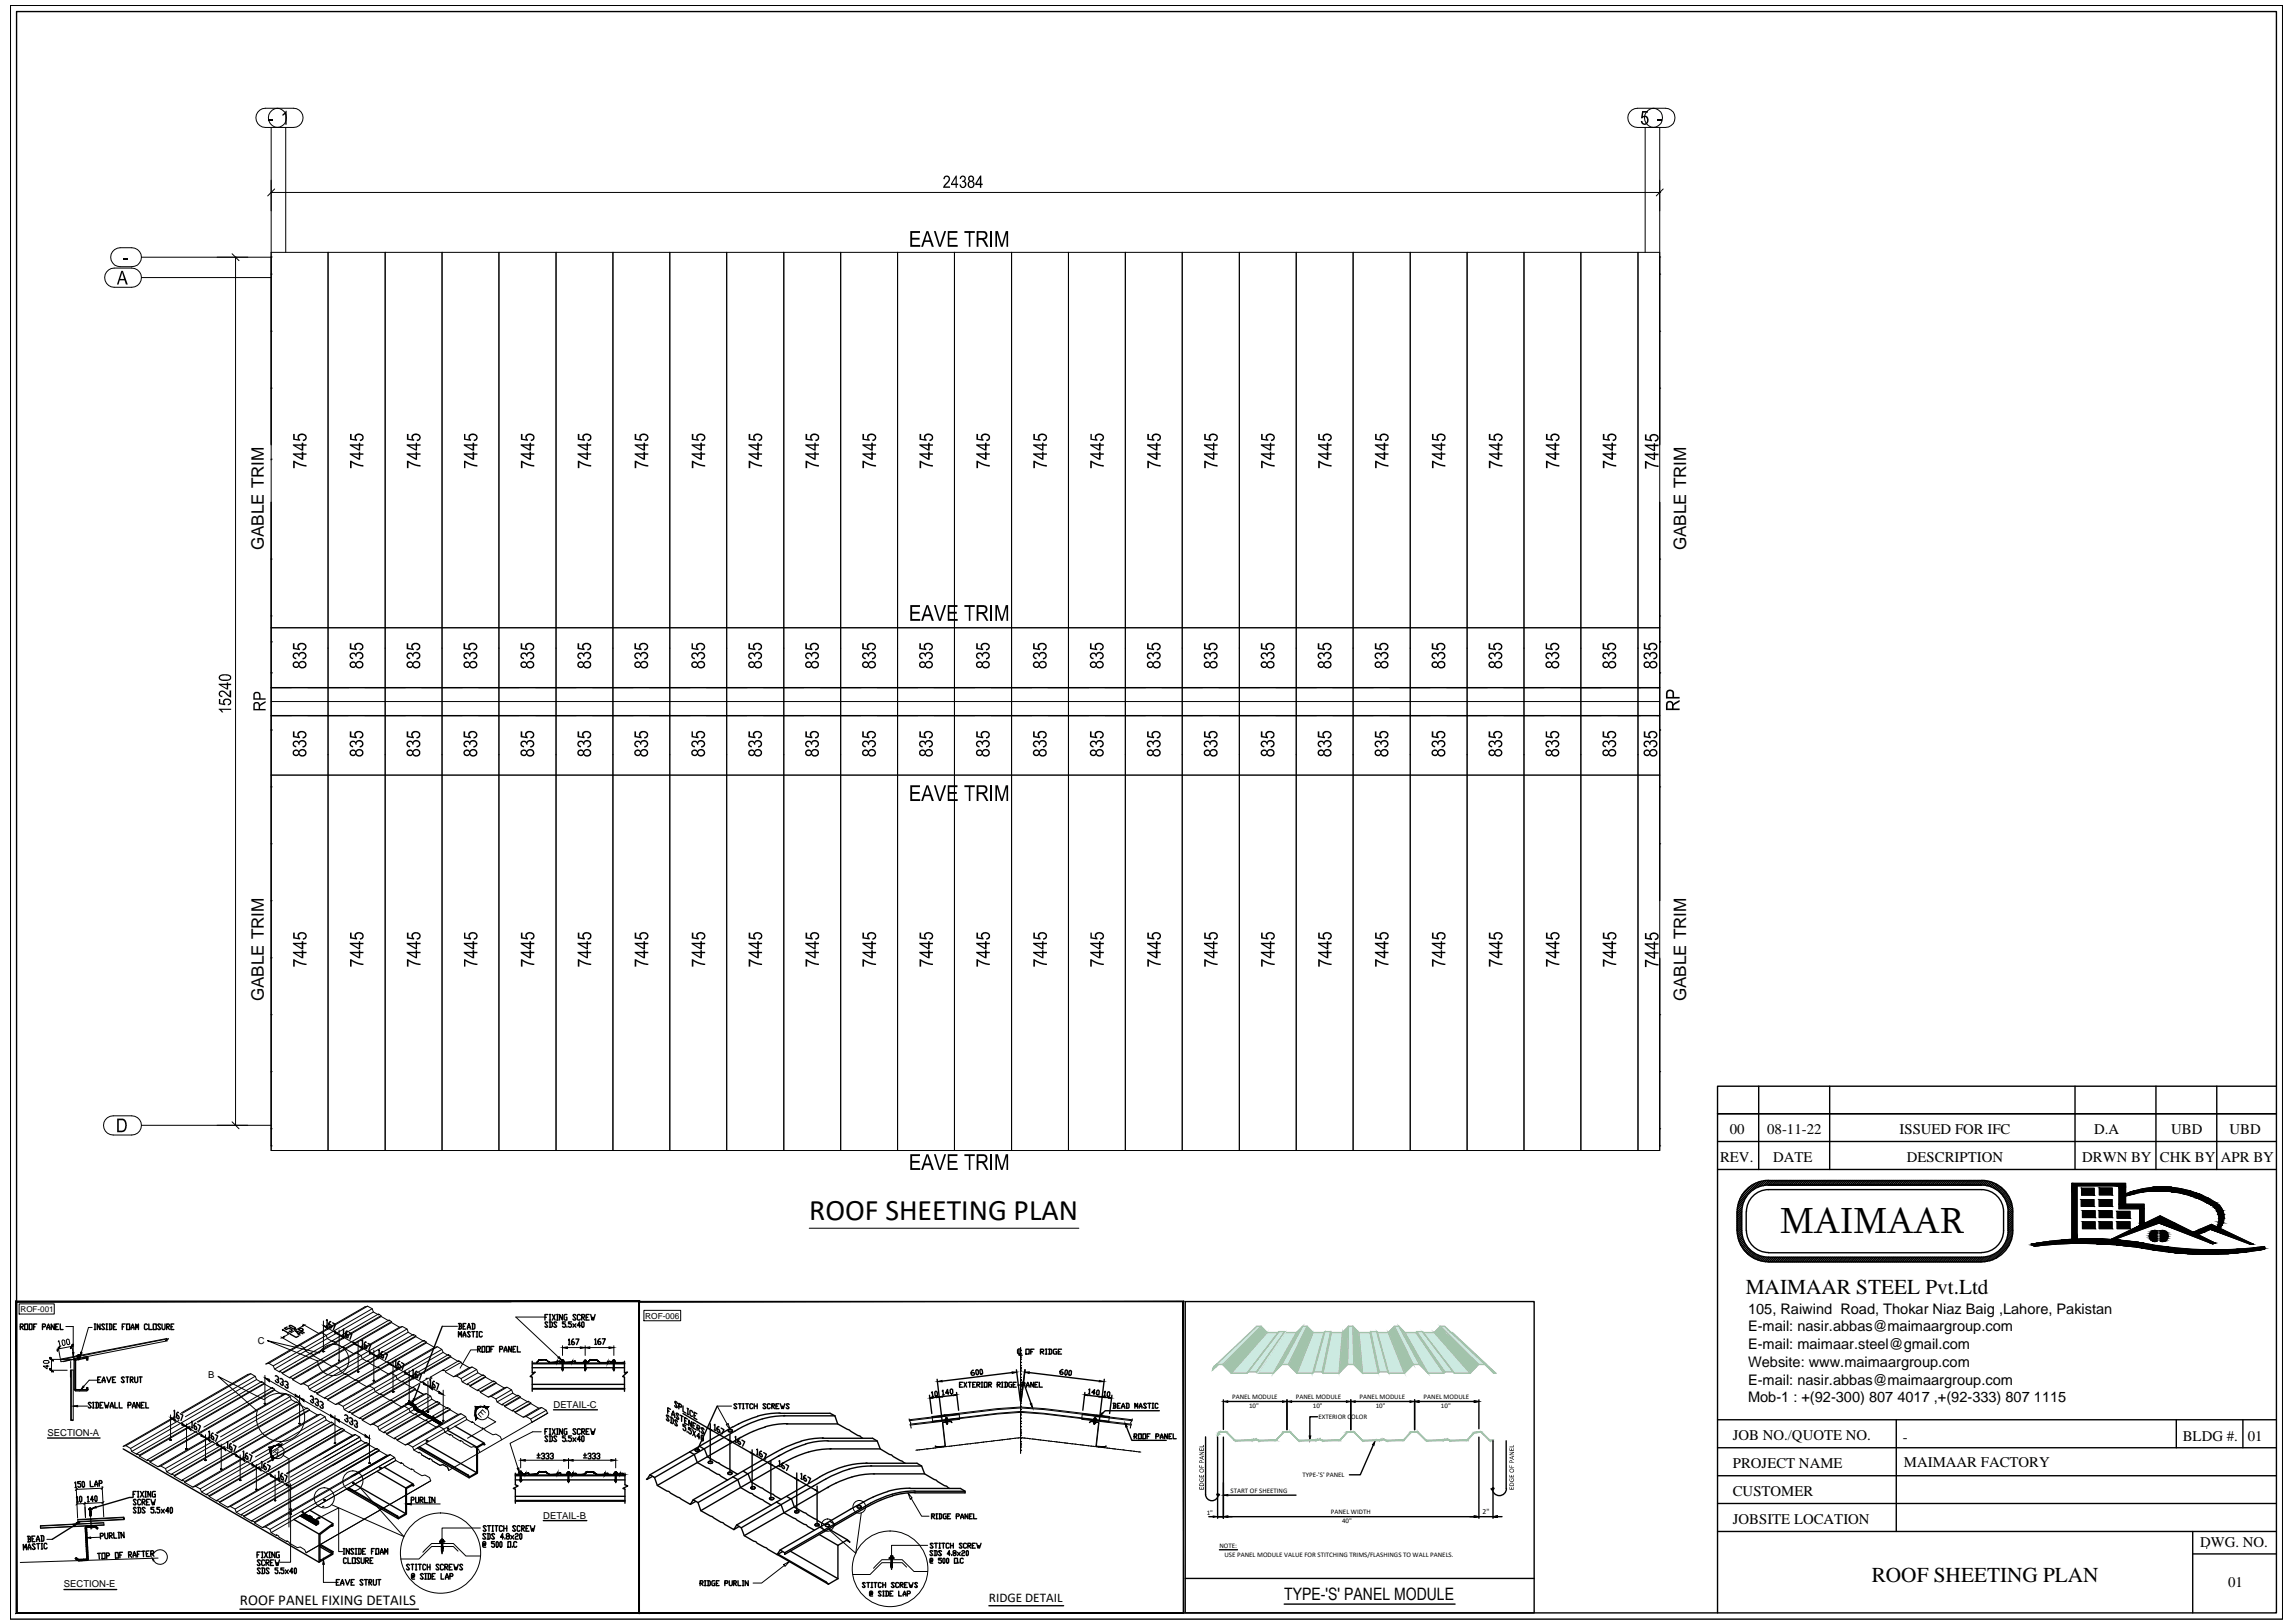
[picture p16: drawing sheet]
<svg xmlns="http://www.w3.org/2000/svg" width="420mm" height="297mm" viewBox="0 0 420 297" stroke-linecap="round" stroke-linejoin="round" font-family="sans-serif">
<defs><g id="words">
<text font-size="6.8" x="325.9" y="225.7">MAIMAAR</text>
<text font-size="5.5" x="148.2" y="223.3">ROOF SHEETING PLAN</text>
<g font-size="3.9">
<text x="319.6" y="236.9">MAIMAAR STEEL Pvt.Ltd</text>
<text x="342.7" y="289.6">ROOF SHEETING PLAN</text>
</g>
<g font-size="3.1">
<text x="48.3" y="100.7" transform="rotate(-90 48.3 100.7)">GABLE TRIM</text>
<text x="308.7" y="100.7" transform="rotate(-90 308.7 100.7)">GABLE TRIM</text>
<text x="48.3" y="183.3" transform="rotate(-90 48.3 183.3)">GABLE TRIM</text>
<text x="308.7" y="183.3" transform="rotate(-90 308.7 183.3)">GABLE TRIM</text>
<text x="235.1" y="292.9">TYPE-'S' PANEL MODULE</text>
</g>
<text font-size="2.8" x="43.9" y="293.8">ROOF PANEL FIXING DETAILS</text>
<g font-size="2.7">
<text x="316.7" y="207.6">00</text>
<text x="323.5" y="207.6">08-11-22</text>
<text x="347.8" y="207.6">ISSUED FOR IFC</text>
<text x="383.4" y="207.6">D.A</text>
<text x="397.5" y="207.6">UBD</text>
<text x="408.2" y="207.6">UBD</text>
<text x="314.9" y="212.7">REV.</text>
<text x="324.6" y="212.7">DATE</text>
<text x="349.1" y="212.7">DESCRIPTION</text>
<text x="381.2" y="212.7">DRWN BY</text>
<text x="395.4" y="212.7">CHK BY</text>
<text x="406.6" y="212.7">APR BY</text>
<text x="320" y="240.4">105, Raiwind Road, Thokar Niaz Baig ,Lahore, Pakistan</text>
<text x="320" y="243.7">E-mail: nasir.abbas@maimaargroup.com</text>
<text x="320" y="247">E-mail: maimaar.steel@gmail.com</text>
<text x="320" y="250.2">Website: www.maimaargroup.com</text>
<text x="320" y="253.5">E-mail: nasir.abbas@maimaargroup.com</text>
<text x="320" y="256.6">Mob-1 : +(92-300) 807 4017 ,+(92-333) 807 1115</text>
<text x="317.2" y="263.6">JOB NO./QUOTE NO.</text>
<text x="348.4" y="263.9">-</text>
<text x="399.6" y="263.7">BLDG #.</text>
<text x="411.5" y="263.7">01</text>
<text x="317.2" y="268.7">PROJECT NAME</text>
<text x="348.6" y="268.5">MAIMAAR FACTORY</text>
<text x="317.2" y="273.8">CUSTOMER</text>
<text x="317.2" y="278.9">JOBSITE LOCATION</text>
<text x="402.8" y="283.1">DWG. NO.</text>
<text x="407.9" y="290.4">01</text>
</g>
<text font-size="2.4" x="181" y="293.2">RIDGE DETAIL</text>
<g font-size="1.7">
<text x="47.2" y="246">C</text>
<text x="38.1" y="252.1">B</text>
<text x="101.3" y="257.6">DETAIL-C</text>
<text x="8.7" y="262.8">SECTION-A</text>
<text x="99.5" y="277.9">DETAIL-B</text>
<text x="11.7" y="290.5">SECTION-E</text>
</g>
<g font-size="1.5">
<text x="3.8" y="240.1">ROF-001</text>
<text x="118.1" y="241.3">ROF-006</text>
</g>
<text font-size="1.4" x="271.4" y="277.1">2&quot;</text>
<g font-size="1.3">
<text x="225.6" y="256.1">PANEL MODULE</text>
<text x="228.7" y="257.7">10&quot;</text>
<text x="237.2" y="256.1">PANEL MODULE</text>
<text x="240.4" y="257.7">10&quot;</text>
<text x="248.9" y="256.1">PANEL MODULE</text>
<text x="251.9" y="257.7">10&quot;</text>
<text x="260.6" y="256.1">PANEL MODULE</text>
<text x="263.8" y="257.6">10&quot;</text>
<text x="241.4" y="259.7">EXTERIOR COLOR</text>
<text x="225.3" y="273.3">START OF SHEETING</text>
<text x="238.4" y="270.4">TYPE-'S' PANEL</text>
<text x="220.9" y="277.2">1&quot;</text>
<text x="243.7" y="277.2">PANEL WIDTH</text>
<text x="245.7" y="278.7">40&quot;</text>
<text x="223.3" y="283.3">NOTE:</text>
<text x="224.2" y="284.9">USE PANEL MODULE VALUE FOR STITCHING TRIMS/FLASHINGS TO WALL PANELS.</text>
</g>
</g></defs>
<!-- layer: text -->
<g fill="none" stroke="#000" stroke-width=".25">
<path d="M3.7 242.8h.4l.2-.1-.2-.4h-.4v1M3.9 242.8l.4 .5M4.5 242.3h.6v1h-.6zM5.4 242.3h.5v1h-.5zM6.2 242.8h.2M6.7 242.3h-.5v1M7.8 242.8h.4l.1-.1-.1-.4h-.4v1M8.6 243.3v-.3l.3-.7 .2 1M8.6 243h.5M9.9 242.3v1l-.5-1v1M10.2 242.8h.3M10.7 242.3h-.5v1h.5"/>
<path d="M11 242.3v1h.5M16.7 256.8l-.2-.1h-.2l-.1 .1 .5 .7-.2 .2h-.2l-.1-.2M17 256.7h.2M17 257.7h.2M17.1 256.7v1M17.3 242.3h.2M17.3 243.3h.2M17.4 242.3v1M17.5 256.7h.4l.1 .1v.7l-.1 .2h-.4M17.6 256.7v1M17.9 252.5h.3M18.3 242.3v1l-.5-1v1"/>
<path d="M18.3 257.2h.3M18.4 252h-.5v1h.5M18.7 253v-.3l.3-.7 .2 1M18.7 252.7h.5M18.9 256.7h-.6v1h.6M19.1 256.7l.3 1 .1-.5 .2 .5 .2-1M19.2 242.5l-.2-.2h-.3l-.1 .2 .6 .7-.2 .1h-.3l-.1-.1M19.4 242.3h.3M19.4 243.3h.3M19.5 252l.4 1 .4-1M19.5 242.3v1M20 242.3h.3l.2 .2v.7l-.2 .1h-.3"/>
<path d="M20.1 242.3v1M20.2 257.7v-.4l.3-.6 .2 1M20.2 257.3h.5M20.6 252.5h.3M20.8 242.8h.2M21 256.7v1h.5M21.2 252h-.6v1h.6M21.3 242.3h-.5v1h.5M21.8 256.7v1h.6M22.4 242.8h.2M22.8 252.2l-.2-.2h-.2l-.2 .2 .6 .7-.2 .1h-.2l-.2-.1M22.9 242.3h-.5v1"/>
<path d="M23.1 252h.5M23.2 242.3h.5v1h-.5zM23.3 252v1M23.4 257.2h.5l.1-.2-.1-.3h-.5v1M23.9 252.5h.3l.2-.2-.2-.3h-.3v1M24 243.3v-.3l.3-.7 .2 1M24 243h.5M24 252.5l.4 .5M24.2 257.7v-.4l.3-.6 .3 1M24.2 257.3h.6M24.7 252v.9l.1 .1h.2l.2-.1v-.9M24.8 243.3v-1l.3 .7 .2-.7v1"/>
<path d="M25.5 252h.5M25.6 256.7v1l-.6-1v1M25.7 252v1M25.9 257.2h.2M26.4 256.7h-.5v1h.5M26.7 256.7v1h.5M27 242.5l-.2-.2h-.2l-.2 .2v.7l.2 .1h.2l.2-.1M27.2 242.3v1h.6M28.1 242.3h.5v1h-.5zM29.4 242.5l-.1-.2h-.3l-.1 .2 .5 .7-.1 .1h-.3l-.1-.1M29.7 242.3v.9l.1 .1h.3l.1-.1v-.9M30.5 242.8h.4l.1-.1-.1-.4h-.4v1"/>
<path d="M30.6 242.8l.4 .5M31.3 242.8h.3M31.8 242.3h-.5v1h.5M31.9 258.2v-.1v1.2M31.9 259.2l.2 .2M32.7 258.5l-.2-.1-.2 .3 .1 .8 .3 .2 .1-.3-.5-.5M33 258.7l.5 .3-.4 1M50.4 251.8h.1l.3 .1 .2 .3v.2l-.2 .1-.1-.1M50.8 252.5l.2 .3v.2l-.2 .1-.4-.5M51.3 252.3h.1l.3 .1 .1 .3v.2l-.1 .1-.1-.1M51.7 253l.1 .3-.1 .3-.4-.4M51.8 243.5l-.1-.2 1.1 .7"/>
<path d="M52.1 252.9l.2-.1 .3 .1 .1 .5h-.3M52.6 242.9l-.5 .2 .3 .2 .4-.2 .7 .3v.1l-.6 .1M52.6 253.5l.1 .3-.1 .3-.5-.4M52.9 243.9l-.3 .1M52.9 242.7l.5-.1 .7 .6h-.4l-.7-.4zM53.2 244.2l1 .6 .5-.3M55.1 243.9l-.5 .2M55.1 243.6l.4-.2-.2-.3h-.3l-.4 .2 1.1 .6M55.4 244.1l-1.3-.5 .8 .7M56.8 255.6l.2-.2 .3 .2 .1 .5-.1 .1-.2-.1M57.3 256.2l.1 .3-.1 .3-.3-.2-.2-.3M57.7 256.1l.2-.2 .3 .2 .1 .5-.1 .1-.2-.1"/>
<path d="M58.2 256.7l.1 .3-.1 .3-.5-.5M58.6 256.5h.1l.5 .4v.2l-.2 .1-.1-.1M59 257.2l.2 .3v.2l-.2 .1-.3-.2-.1-.3M59.8 241.6l.1-.1v1.2M59.8 242.6l.2 .1M60.6 241.9h-.2l-.2 .2v.6l.4 .4 .1-.1-.1-.5-.4-.2M60.9 242.1l.5 .3-.4 1M62.8 243.4l.1-.2v1.2M62.8 244.3l.2 .2M63.1 259l.2-.1 .3 .2 .1 .5h-.3M63.6 259.7l.1 .3-.1 .3-.5-.5M63.6 243.7l-.1-.1-.2 .2 .1 .9 .2 .2 .1-.4-.4-.4"/>
<path d="M64 243.9l.4 .2-.3 1M64 259.5l.1-.1 .3 .2 .2 .3v.2h-.3M66.2 245.4l.2-.2v1.2M66.2 246.3l.2 .2M67 245.7l-.1-.1-.2 .2v.6l.3 .4 .2-.3-.5-.5M67.4 245.9l.5 .2-.4 1M69.3 247.1l.1-.1v1.2M69.3 248.1l.2 .1M70.1 247.4h-.1l-.2 .2v.6l.3 .4 .1-.4-.1-.2-.3-.2M70.5 247.6l.4 .3-.3 .9M72.4 248.9l.1-.1v1.1M72.4 249.9l.2 .1"/>
<path d="M73.2 249.2l-.1-.1-.3 .3 .1 .8 .3 .2 .1-.4-.5-.4M73.5 249.4l.5 .3-.4 .9M75.6 250.7v-.1v1.2M75.6 251.7l.2 .1M76.4 251h-.2l-.2 .2 .1 .9 .3 .1 .1-.3-.5-.5M76.7 251.2l.5 .3-.4 1M78.7 252.6l.1-.2v1.2M78.7 253.5l.2 .2M79.5 252.9l-.1-.1-.2 .2v.6l.1 .3 .2 .1 .2-.3-.5-.5M79.9 253.1l.4 .2-.3 1M83.9 242.2h.5l.1 .2-.1 .3M83.9 244.7v-1l.3 .6 .3-.6v1"/>
<path d="M84.1 242.7h.3l.1 .4-.1 .1h-.5M84.1 242.2v1M84.8 244.7l.2-1 .3 1M84.8 242.7h.2M84.8 244.3h.5M85.3 242.2h-.5v1h.5M85.6 243.2l.2-1 .3 1M85.6 242.9h.5M86.1 243.8l-.1-.1-.4 .1 .5 .7-.1 .2h-.3l-.1-.2M86.4 242.2h.4l.1 .2v.7l-.1 .1h-.4M86.4 243.7h.5M86.5 242.2v1"/>
<path d="M86.6 243.7v1M87.2 243.7h.2M87.2 244.7h.2M87.3 243.7v1M87.4 246.9h.4l.2-.1-.2-.4h-.4v1M87.6 246.9l.4 .5M88.3 246.4h.5v1h-.5zM88.3 243.8l-.2-.1-.4 .1v.7l.2 .2h.2l.2-.2M89.1 246.4h.5v1h-.5zM89.9 246.9h.2M90.4 246.4h-.5v1M91.5 246.9h.4l.1-.1-.1-.4h-.4v1"/>
<path d="M92.3 247.4v-.3l.3-.7 .2 1M92.3 247.1h.5M93.6 246.4v1l-.5-1v1M93.9 246.9h.3M94.4 246.4h-.5v1h.5M94.7 246.4v1h.6M99.8 241.1h.2M100.3 242.1l-.2-.2h-.2l-.1 .2 .5 .6-.2 .2h-.2l-.1-.2M100.3 240.6h-.5v1M100.6 241.9h.4l.1 .2v.6l-.1 .2h-.4M100.6 240.6h.2M100.6 241.6h.2"/>
<path d="M100.7 240.6v1M100.7 241.9v1M101.1 240.6l.5 1M101.3 258h8.1M101.6 240.6l-.5 1M101.9 242.1l-.1-.2h-.3l-.1 .2 .5 .6-.1 .2h-.3l-.1-.2M101.9 240.6h.3M101.9 241.6h.3M102.1 240.6v1M103 240.6v1l-.6-1v1M103.5 241.9h-.5v.4h.4l.1 .1-.1 .5h-.3l-.1-.2M103.8 240.6h-.4l-.1 .1v.7l.1 .2h.4v-.5h-.1"/>
<path d="M103.8 242.7v.2M104.1 245.2l.1-.1v1M104.1 246.1h.3M104.6 241.9h-.5v.4h.4l.1 .1v.3l-.1 .2h-.3l-.1-.2M104.9 242.3l.5 .6M105 245.1l-.4 .3v.5l.2 .2h.2l.2-.2-.2-.3h-.4M105.4 245.1h.6l-.4 1M105.4 240.7l-.1-.1h-.3l-.1 .1 .5 .7-.1 .2h-.3l-.1-.2M105.4 242.3l-.5 .6M106.2 242.6h-.5l.4-.7v1M106.2 240.7l-.1-.1h-.3l-.1 .1v.7l.1 .2h.3l.1-.2M106.5 241.1h.4l.1-.2-.1-.3h-.4v1"/>
<path d="M106.6 241.9l.3 .2v.6l-.1 .2-.3-.2v-.6zM106.6 241.1l.4 .5M107.3 241.1h.3M107.9 240.6h-.6v1h.6M108.1 240.6l.3 1 .1-.5 .2 .5 .3-1M108.9 245.2l.1-.2v1M108.9 246h.3M109.9 245h-.2l-.2 .4v.5l.1 .1h.3l.1-.1-.1-.4h-.4M110.3 245h.5l-.4 1M178.2 250.8h-.2l-.2 .3v.5l.2 .1h.3l.1-.4-.1-.1-.5 .1M178.8 250.7l.3 .1v.6l-.1 .2-.3-.1-.1-.6zM179.5 250.6l.3 .1 .1 .6-.1 .2-.4-.1v-.6z"/>
<path d="M186.5 247.1v.9h.6M186.9 247.1l-.1-.2h-.3l-.2 .2v.6l.2 .1 .4-.1M187.8 246.9h.6v.9h-.6zM188.7 247.4h.3M189.3 246.9h-.6v.9M190.5 247.4h.5l.1-.3-.1-.2h-.5v.9M190.7 247.4l.4 .4M191.4 246.9h.3M191.4 247.8h.3M191.5 246.9v.9M192 246.9h.4l.2 .2v.6l-.2 .1h-.4M192.1 246.9v.9"/>
<path d="M193.4 246.9h-.4l-.1 .2v.6l.1 .1h.4v-.4h-.1M193.7 247.4h.3M194.3 246.9h-.6v.9h.6M194.6 250.7l-.5 .2-.1 .4 .2 .2h.3l.1-.1-.1-.3-.4-.1M195 250.9l.3-.2 .1 .2v.6l-.2 .1-.3-.1zM195.7 251l.3-.2 .2 .2-.1 .6-.2 .1-.2-.2zM8.7 263.2h9.6M13.7 271.4l.1-.2 .1 1M14 274.1l.1-.2 .1 1M14 272.2h-.3M14.3 274.9h-.3M14.7 273.9l.3 .1v.7l-.2 .2-.2-.2-.1-.7z"/>
<path d="M14.8 271.1l-.6 .1 .1 .3h.3l.2 .5-.1 .2h-.3l-.1-.2M15.1 271.1l.3 .2 .1 .7-.1 .2-.3-.2-.1-.7zM16 274l.1-.1 .1 1M16.3 274.8l-.3 .1M16.5 271.1v1h.6M17.1 274.4l-.5 .1 .3-.7 .1 1M17.3 271.7h.6M17.4 272l-.1-.3 .3-.7 .3 .7v.3M17.5 273.8l.3 .1v.7l-.2 .2-.2-.2-.1-.7zM18.1 271.5h.5l.1-.2-.2-.3h-.4l.1 1M24.4 273.5h.2M24.9 276.1l-.1-.2h-.3l-.1 .2 .5 .6-.1 .2h-.3l-.1-.2"/>
<path d="M24.9 274.6l-.1-.2h-.3l-.1 .2 .5 .7-.1 .1h-.3l-.1-.1M24.9 273h-.5v1M25.2 273h.2M25.2 274h.2M25.2 275.9h.4l.2 .2v.6l-.2 .2h-.4M25.3 273v1M25.3 275.9v1M25.7 273l.6 1M25.8 274.6l-.2-.2h-.3l-.1 .2v.7l.1 .1h.3l.2-.1M26 274.9h.4l.2-.3-.2-.2h-.4v1M26.1 274.9l.5 .5M26.3 273l-.6 1"/>
<path d="M26.5 273h.3M26.5 274h.3M26.6 276.1l-.2-.2h-.3l-.1 .2 .6 .6-.2 .2h-.3l-.1-.2M26.7 273v1M26.8 274.9h.3M27.4 274.4h-.6v1h.6M27.6 273v1l-.5-1v1M27.6 274.4l.3 1 .2-.5 .1 .5 .2-1M28.2 275.9h-.6v.3h.5l.1 .2-.1 .5h-.3l-.2-.2M28.4 273h-.4l-.1 .1v.7l.1 .2h.4v-.5h-.1M28.4 276.7v.2M29.2 275.9h-.5v.3h.4l.1 .5-.1 .2h-.2l-.2-.2"/>
<path d="M29.5 276.2l.6 .7M30.1 276.2l-.6 .7M30.9 276.6h-.6l.5-.7v1M31.3 275.9l.3 .2v.6l-.2 .2-.3-.2v-.6zM35.1 260.2l.1-.1v1.2M35.1 261.2l.2 .1M35.9 260.5l-.1-.1-.3 .3 .1 .8 .3 .2 .1-.2-.1-.4-.4-.2M36.2 260.7l.5 .3-.3 1M38.2 262l.1-.1v1.2M38.2 263l.3 .1M39 262.3h-.1l-.2 .2v.6l.3 .4 .1-.3-.4-.5M39.4 262.6l.5 .2-.4 1"/>
<path d="M41.6 263.9l.1-.1v1.2M41.6 264.9l.2 .2M42.4 264.2h-.2l-.2 .2v.6l.4 .4 .1-.3-.5-.5M42.7 264.5l.5 .2-.4 1M44.5 265.7l.1-.1v1.1M44.5 266.7l.2 .1M45.3 266l-.1-.1-.3 .2v.6l.4 .4v-.6l-.4-.1M45.7 266.1l.4 .3-.3 1M47.8 267.6l.1-.1v1.1M47.8 268.6l.2 .1M48.6 267.8h-.1l-.2 .3v.5l.3 .4 .2-.3-.5-.5M49 268.1l.5 .3-.4 .9"/>
<path d="M51 269.5v-.2v1.2M51 270.4l.2 .2M51.8 269.7l-.2-.1-.2 .3 .1 .9 .3 .1 .1-.3-.5-.5M52.1 269.9l.5 .3-.4 .9M64.4 260.2l.2 .3-.2 .3-.3-.2-.1-.3M64.9 260.1l.1-.2 .3 .2 .1 .5-.1 .1-.1-.1M65.3 260.7l.1 .3-.1 .3-.3-.2-.1-.3M75.3 274.5h.4l.1-.1-.1-.4h-.4v1M76.1 274v.9l.1 .1h.3l.2-.1v-.9M76.9 274.5h.4l.2-.3-.2-.2h-.4v1M77 274.5l.5 .5M77.7 274v1h.6"/>
<path d="M78.5 274h.3M78.5 275h.3M78.6 274v1M79.6 274v1l-.5-1v1M89 279.4l-.2-.2h-.2l-.1 .2 .5 .7-.2 .1h-.2l-.1-.1M89.3 279.2h.5M89.5 279.2v1M90.1 279.2h.2M90.2 279.2v1M90.6 279.2h.6M90.9 279.2v1M92 279.4l-.2-.2h-.2l-.2 .2v.7l.2 .1h.2l.2-.1"/>
<path d="M92.2 279.2v1M92.2 279.7h.6M92.8 279.2v1M94.4 279.4l-.1-.2h-.3l-.2 .2 .6 .7-.1 .1h-.3l-.2-.1M95.2 279.4l-.1-.2h-.3l-.1 .2v.7l.1 .1h.3l.1-.1M95.5 279.7h.4l.1-.1-.1-.4h-.4v1M95.6 279.7l.4 .5M96.3 279.7h.2M96.8 279.2h-.5v1h.5M97.1 279.2l.3 1 .1-.5 .1 .5 .3-1M98.3 266.8h.6M98.3 266.3h.6"/>
<path d="M98.6 266v.7M99.1 266.1l.2-.1h.3l.1 .3-.3 .2M99.5 278.3h7.9M99.6 266.5l.1 .2-.1 .3h-.3l-.2-.2M99.8 262h.2M99.9 266.1l.2-.1h.3l.1 .3-.3 .2M100.3 261.5h-.5v1M100.3 263l-.2-.2h-.2l-.1 .2 .5 .7-.2 .1h-.2l-.1-.1M100.4 266.5l.1 .2-.1 .3h-.3l-.2-.2M100.6 262.8h.4l.1 .2v.7l-.1 .1h-.4M100.6 261.5h.2M100.6 262.5h.2"/>
<path d="M100.7 261.5v1M100.7 262.8v1M100.7 266.1l.2-.1h.3l.1 .3-.3 .2M101.1 261.5l.5 1M101.2 266.5l.1 .2-.1 .3h-.3l-.2-.2M101.6 261.5l-.5 1M101.9 263l-.1-.2h-.3l-.1 .2 .5 .7-.1 .1h-.3l-.1-.1M101.9 261.5h.3M101.9 262.5h.3M102.1 261.5v1M103 261.5v1l-.6-1v1M103.5 262.8h-.5v.3h.4l.1 .2-.1 .5h-.3l-.1-.1"/>
<path d="M103.8 261.5h-.4l-.1 .2v.6l.1 .2h.4v-.5h-.1M103.8 263.7v.1M104.6 262.8h-.5v.3h.4l.1 .2v.4l-.1 .1h-.3l-.1-.1M104.9 263.1l.5 .7M105.4 261.7l-.1-.2h-.3l-.1 .2 .5 .6-.1 .2h-.3l-.1-.2M105.4 263.1l-.5 .7M106.2 261.7l-.1-.2h-.3l-.1 .2v.6l.1 .2h.3l.1-.2M106.2 263.5h-.5l.4-.7v1M106.5 262h.4l.1-.2-.1-.3h-.4v1M106.6 262.8l.3 .2v.7l-.1 .1-.3-.1v-.7zM106.6 262l.4 .5M106.8 266.8h.6"/>
<path d="M106.8 266.3h.6M107.1 266v.7M107.3 262h.3M107.6 266.1l.2-.1h.3l.1 .3-.3 .2M107.9 261.5h-.6v1h.6M108.1 266.5l.1 .2-.1 .3h-.3l-.2-.2M108.1 261.5l.3 1 .1-.5 .2 .5 .3-1M108.4 266.1l.2-.1h.3l.1 .3-.3 .2M108.9 266.5l.1 .2-.1 .3h-.3l-.2-.2M109.2 266.1l.2-.1h.3l.1 .3-.3 .2M109.7 266.5l.1 .2-.1 .3h-.3l-.2-.2M4.9 283.6l-.1-1-.2 .7-.3-.6v1"/>
<path d="M5 281.2h.4l.2 .1-.2 .4M5.2 281.2v1M5.2 281.7h.2l.2 .3-.1 .2h-.4M5.7 283.6v-.3l-.3-.7-.3 .7 .1 .3M5.7 283.3h-.6M5.9 281.6h.2M6.4 281.1h-.6l.1 1.1h.5M6.4 282.7l-.1-.2-.4 .2 .6 .7-.4 .2-.2-.2M6.7 281.8h.5M6.7 282.1v-.3l.2-.7 .3 .7v.3M7 282.5v1M7.2 282.5h-.5"/>
<path d="M7.5 281.1h.4l.1 .1v.7l-.1 .2h-.4M7.5 282.5h.3M7.6 281.1v1M7.6 282.5l.1 1M7.8 283.5h-.2M8.6 282.6l-.1-.2h-.3l-.1 .2v.7l.1 .2h.3l.1-.2M11.7 290.9h9.7M18.1 284.3l.1 1M18.4 281.1h.4l.1-.3-.1-.2h-.4v1M18.4 284.3h-.5M18.7 284.3l.5-.1v1l-.5 .1zM19.2 280.6v.8l.2 .2h.2l.2-.2-.1-.8"/>
<path d="M19.5 284.7h.4l.2-.2-.2-.3h-.4v1M20 281.1h.4l.2-.2-.2-.4h-.4l.1 1.1M20.1 281.1l.5 .4M20.8 280.5l.1 1h.5M21.1 284.1h.5l.1 1.1h-.5zM21.6 280.5h.3M21.7 281.5h.2M21.7 280.5l.1 1M21.9 284.6h.3M22.4 284.1h-.5l.1 1M22.7 280.4v1l-.6-.9 .1 1M23.6 284.5h.3l.2-.1-.2-.4h-.4l.1 1"/>
<path d="M23.7 284.5l.4 .5M24.4 285l.2-1 .3 .6v.4M24.4 284.6h.5M25.2 284.4h.2M25.7 283.9h-.6l.1 1M26.2 283.9l.1 1M26.5 283.9h-.6M27 284.4h-.2M27.3 283.8l-.6 .1 .1 1h.5M27.6 284.4l.4-.1 .1-.3-.1-.2h-.4v1.1M27.7 284.3l.5 .5M43.9 294.5h32.7"/>
<path d="M47.1 284.6h.3M47.6 284.1h-.5v1M47.7 287.1l-.2-.1h-.3l-.1 .1 .6 .7-.2 .2h-.3l-.1-.2M47.7 285.7l-.2-.2h-.3l-.1 .2 .6 .6-.2 .2h-.3l-.1-.2M47.9 284.1h.3M47.9 285.1h.3M47.9 287h.4l.2 .1v.7l-.2 .2h-.4M48 284.1v1M48 287v1M48.4 284.1l.6 1M48.5 285.7l-.2-.2h-.3l-.1 .2v.6l.1 .2h.3l.2-.2M48.7 286h.4l.2-.2-.2-.3h-.4v1"/>
<path d="M48.8 286l.5 .5M49 284.1l-.6 1M49.2 284.1h.3M49.2 285.1h.3M49.3 287.1l-.2-.1h-.3l-.1 .1 .6 .7-.2 .2h-.3l-.1-.2M49.3 284.1v1M49.5 286h.3M50.1 285.5h-.6v1h.6M50.3 284.1v1l-.5-1v1M50.4 285.5l.2 1 .1-.5 .2 .5 .3-1M50.9 287h-.5v.3h.3l.2 .5-.2 .2h-.2l-.1-.2M51.1 284.1h-.4l-.1 .1v.7l.1 .2h.4v-.5h-.1"/>
<path d="M51.2 287.8v.2M52 287h-.6v.3h.4l.2 .2-.2 .5h-.3l-.1-.2M52.2 287.3l.6 .7M52.8 287.3l-.6 .7M53.6 287.7h-.6l.5-.7v1M54 287l.3 .1v.7l-.2 .2-.2-.2v-.7zM61.6 289.6h.3M62.1 289.1h-.5v1h.5M62.4 290.1v-.3l.3-.7 .2 1M62.4 289.8h.5M62.9 283.4h.2M62.9 284.4h.2"/>
<path d="M63 283.4v1M63.2 289.1l.4 1 .4-1M63.4 285.3l-.1-.2h-.3l-.1 .2v.7l.1 .1h.3l.1-.1M63.7 285.1v1h.5M64 283.4v1l-.6-1v1M64.3 289.6h.2M64.5 285.1h.6v1h-.6zM64.8 283.6l-.2-.2h-.3l-.1 .2 .6 .7-.2 .1h-.3l-.1-.1M64.8 289.1h-.5v1h.5M65 283.4h.3M65 284.4h.3M65.2 283.4v1"/>
<path d="M65.6 283.4h.4l.1 .2v.7l-.1 .1h-.4M65.7 283.4v1M65.9 285.3l-.2-.2h-.3l-.1 .2 .6 .7-.2 .1h-.3l-.1-.1M66.1 285.1v.9l.1 .1h.3l.2-.1v-.9M66.4 283.9h.3M66.4 289.3l-.1-.2h-.2l-.2 .2 .5 .6-.1 .2h-.2l-.2-.2M66.7 289.1h.6M66.9 283.4h-.5v1h.5M66.9 285.6h.4l.2-.1-.2-.4h-.4v1M67 289.1v1M67.1 285.6l.4 .5M67.5 289.6h.4l.2-.2-.2-.3h-.4v1"/>
<path d="M67.7 289.6l.4 .5M67.8 285.6h.2M68 283.9h.3M68.3 285.1h-.5v1h.5M68.4 289.1v.8l.1 .2h.2l.2-.2v-.8M68.5 283.4h-.5v1M68.8 283.4h.5v1h-.5zM69.2 289.1h.5M69.4 289.1v1M69.6 284.4l.3-1 .3 .7v.3M69.6 284.1h.6M70.4 284.4v-1l.3 .7 .3-.7v1"/>
<path d="M75 286.5l-.2-.2h-.2l-.2 .2 .6 .6-.2 .2h-.2l-.2-.2M75.3 286.3h.5M75.5 286.3v1M75.8 288.5l-.3 .2 .1-.4h.2v.4l.1-.2-.1-.5h-.3l-.2 .2v.6l.2 .2h.4M76.1 286.3h.2M76.1 287.3h.2M76.2 286.3v1M76.6 286.3h.5M76.9 286.3v1M77.5 288.2l-.1-.2h-.3l-.2 .2 .6 .6-.1 .2h-.3l-.2-.2M77.8 288h.2M77.8 289h.2"/>
<path d="M77.9 286.5l-.1-.2h-.3l-.1 .2v.6l.1 .2h.3l.1-.2M77.9 288v1M78.2 286.3v1M78.2 286.8h.5M78.3 288h.4l.2 .2v.6l-.2 .2h-.4M78.4 288v1M78.7 286.3v1M79.1 288.5h.3M79.7 288h-.6v1h.6M80.4 286.5l-.2-.2h-.2l-.2 .2 .6 .6-.2 .2h-.2l-.2-.2M80.8 288v1h.5M81.2 286.5l-.1-.2h-.3l-.2 .2v.6l.2 .2h.3l.1-.2"/>
<path d="M81.4 286.8h.5l.1-.2-.1-.3h-.5v1M81.6 289l.2-1 .3 .7v.3M81.6 286.8l.4 .5M81.6 288.7h.5M82.2 286.8h.3M82.4 288.5h.4l.1-.2-.1-.3h-.4v1M82.8 286.3h-.6v1h.6M83.1 286.3l.2 1 .2-.5 .1 .5 .3-1M84.7 286.5l-.1-.2h-.3l-.2 .2 .6 .6-.1 .2h-.3l-.2-.2M88.8 282.7l-.3 .1 .2-.3h.1v.3l.1-.1-.1-.5h-.3l-.1 .1v.7l.1 .2h.4M88.9 280.8l-.1-.1h-.3l-.1 .1 .5 .7-.1 .2h-.3l-.1-.2M89.2 280.7h.4l.1 .1v.7l-.1 .2h-.4"/>
<path d="M89.4 280.7v1M90.1 280.2h.2M90.5 280.8l-.1-.1h-.2l-.2 .1 .5 .7-.1 .2h-.2l-.2-.2M90.5 282.2h-.5v.3h.4l.1 .2-.1 .5h-.2l-.2-.2M91 282.2l.2 .1v.7l-.1 .2-.3-.2v-.7zM91.6 282.2l.3 .1v.7l-.1 .2-.3-.2v-.7zM92.2 281.3h-.6l.4-.6v1M92.4 281.5v.2M92.8 281.2l-.1-.4 .1-.1h.3l.1 .3-.5 .3 .1 .4h.3l.1-.2-.1-.3M93 282.2h.5v1h-.5zM93.5 281l.6 .7M93.8 283v.2"/>
<path d="M94.1 281l-.6 .7M94.3 280.8l.2-.1h.2l.2 .1-.2 .4h-.2l-.2 .1v.4h.6M94.6 282.3l-.1-.1h-.3l-.1 .1v.7l.1 .2h.3l.1-.2M95.3 280.7l.2 .1v.7l-.1 .2-.2-.2v-.7zM181 293.9h13.7M223.3 283.6h3.3M235.1 293.6h31.3"/>
</g>
<!-- layer: DIM -->
<g fill="none" stroke="#000" stroke-width=".18">
<path d="M12.1 242.8h1.3v4.7M14.2 257.3h1.8M16.9 243h-.7l-1.3 4.5M17.8 252.6h-1.5l-1 1.1M31.2 259.5l22 12.6M31.2 259v4.4M47.1 258.2a4.4 4.4 0 0 0 4.6 5.6 4.4 4.4 0 0 0 3.7-6.2 4.4 4.4 0 0 0-7-1.4l-8.5-4.3 7.2 6.3M48.5 252.2l19.1 11M48.5 251.7v5M51.4 244.7l2.9 1.6M54.8 255.4v4.9M55.4 242.4l3 1.7"/>
<path d="M55.7 242.5l-4 2.3M58.5 247.6l-9.5-2.2 9.2 3.7M58.5 247.5a2.86 2.86 0 0 1 4.6-.5 2.86 2.86 0 0 1-1 4.5 2.86 2.86 0 0 1-3.9-2.5M59.2 241.8v5.3M59.2 242.6l22 12.7M61.3 259.1v4.8M62.1 243.4v5.4M65.6 245.4v5.6M68.4 247.1v5.5M72 249.1v5.5M74.9 250.8v5.4M78.3 252.8v5.6"/>
<path d="M81 242.7h2.8M81.1 254.4v5.6M87 257.4l.4 .4-.4-.4h2.5M87 257.4l.1 2.5 .3-.4M87 257.4h2.5M89.4 259.4l1.3 .8-5.1 3M89.5 257.4l-.4 .4M99.6 241h-5.2l7.8 7.4M103 246.3v1.8M103.2 246.6h8.3M107.1 246.3v1.8M112.4 246.3v1.8"/>
<path d="M186.8 259.9v.2M186.8 259.6v.3M186.8 259.5h.1M186.8 259.3v.2M186.8 259v.2M186.8 259h.1M186.8 258.6v.3M186.8 258.6h.1M186.8 258.4h.1M186.8 258v.3M186.8 258h.1M186.8 257.8v.1"/>
<path d="M186.8 257.4v.2M186.8 257.4h.1M186.8 257.2v.1M186.8 256.8v.2M186.8 256.8h.1M186.8 256.5v.3M186.8 256.4h.1M186.8 256.2h.1M186.8 255.9v.3M186.8 255.8h.1M186.8 255.6v.2M186.8 255.3v.1"/>
<path d="M186.8 255.2h.1M186.8 254.9v.3M186.8 254.7v.1M186.8 254.6h.1M186.8 254.3v.3M186.8 254.3h.1M186.8 254v.2M186.8 253.7v.3M186.8 253.7h.1M186.8 253.4v.2M186.8 253.1v.2M186.8 253.1h.1"/>
<path d="M186.8 252.7v.3M186.8 252.7h.1M186.8 252.5h.1M186.8 252.1v.3M186.8 252.1h.1M186.8 251.9v.2M186.8 251.5v.3M186.8 251.5h.1M186.8 251.2v.3M186.8 251v.1M186.8 250.9h.1M186.8 250.6v.3"/>
<path d="M186.8 250.5h.1M186.8 250.3h.1M186.8 250v.3M186.8 249.9h.1M186.8 249.7v.2M186.8 249.4v.3M186.8 249.3h.1M186.8 248.8v.5M186.8 248.8h.1M186.8 248.4v.3M186.8 248.4h.1M186.8 248.2v.1"/>
<path d="M186.8 247.8v.3M186.8 247.8h.1M186.8 247.6v.1M186.8 247.2v.2M186.8 247.2h.1M186.8 246.8v.3M186.8 246.6v.2M186.8 247.4v.1M186.8 250.4v.1M186.8 252.5v.1M186.8 253.3v.1M186.8 255.5v.1"/>
<path d="M186.8 256.2v.2M186.8 257v.1M186.8 257.6v.1M186.8 258.4v.1M186.8 259.2v.1M14 272.3l.2 5.5M14.2 272.4l-.4 .4M14.3 275l-.4 .5M15.5 274.9l.1 2.8M15.7 275l-.3 .4M16.6 278.2v.1M16.6 278.1h.1"/>
<path d="M16.6 277.7v.4M16.6 278.8l.1 .3M16.6 278.7h.1M16.6 278.5v.2M16.6 278.4v.1M16.7 279.7h.1M16.7 279.4v.3M16.7 279.3h.1M16.7 279.1h.1M16.7 279.1v.2M16.7 279.7v.2M18.7 272.4l-4.7 .2"/>
<path d="M18.7 272l.3 5.6M18.8 275l-4.7 .3M18.9 272.2l-.4 .4M19 274.8l-.3 .4M34.1 260.6v4.4M37.6 262.6v4.6M40.5 264.3v4.4M44 266.3v4.5M46.9 268v4.4M49.3 264.9l.6 2.4 .3-.5-.3 .5zM49.3 264.9l.4 .2M50.4 270v4.5"/>
<path d="M51.4 264.7l.2-.4-2.3 .6M51.8 266.4l1.1 .6M52.9 267v12.5M53.2 277.2v8.7h-1.9M53.2 271.6v4.4M58.5 277.7l3.5-1.7v8h.7M65.9 272.3l8 8.9-13.2-5.8M67.6 262.6v5M75.3 275.3h5.3M95.3 266.9v1.7M96.2 267.3h7M99.1 262h-1.6l-4.1 2.2 1.4 4.5"/>
<path d="M104.1 266.9v1.9M104.9 267.3h6.9M112.7 266.9v1.7M157.7 276.9l-1 7.4-4.7-4.1M167.8 265.4h-.1M167.8 265.4h.1M168.2 265.3l-.3 .1M168.2 265.3h.1M168.6 265.3h-.3M168.6 265.3h.1M168.6 265.3h.2M168.8 265.3h.1"/>
<path d="M169.1 265.3h-.2M169.2 265.2v.1M169.5 265.2h-.3M169.6 265.2h.1M169.8 265.2h.1M170.1 265.1l-.3 .1M170.2 265.1h.1M170.5 265.1h-.3M170.7 265l-.2 .1M170.8 265h.1M171.1 265h-.3M171.1 265h.1"/>
<path d="M171.5 265h-.3M171.7 264.9l-.2 .1M171.7 264.9h.1M172.1 264.9h-.3M172.1 264.9h.1M172.5 264.8l-.3 .1M172.7 264.8h-.2M172.7 264.8h.3M173.1 264.8h.1M173.4 264.7l-.3 .1M173.5 264.7h.1M173.7 264.7h.1"/>
<path d="M174 264.7h-.3M174.1 264.7h.1M174.4 264.6l-.3 .1M174.6 264.6h-.2M174.7 264.6h.1M174.8 264.5h.2M175 264.5h.1M175.4 264.5h-.3M175.6 264.5h-.2M175.6 264.5h.1M176 264.4l-.3 .1M176 264.4h.1"/>
<path d="M176.3 264.4h-.2M176.4 264.4h.2M176.6 264.3h.1M176.9 264.3h-.3M177 264.3h.1M177.3 264.2l-.3 .1M177.4 264.2h.1M177.6 264.2h.1M177.9 264.2h-.3M178 264.2h.1M178 264.2h.3M178.3 264.1h.2"/>
<path d="M178.5 264.1h.1M178.9 264.1h-.3M178.9 264.1h.1M179.3 264l-.3 .1M179.5 264h-.2M179.5 264h.1M179.6 264h.1M179.7 263.9h.2M179.9 263.9h.1M179.9 263.9h.2M180.1 263.9h.1M180.5 263.9h-.2"/>
<path d="M180.5 263.9h.1M180.8 263.8l-.3 .1M180.9 263.8h.1M181.2 263.8h-.3M181.3 263.8h.1M181.5 263.8h.1M181.5 263.7h.3M181.8 263.7h.1M182.2 263.7h-.3M182.2 263.7h.2M182.4 263.7h.1M182.8 263.6l-.3 .1"/>
<path d="M182.8 263.6h.1M183.2 263.6h-.3M183.2 263.6h.1M183.2 263.5h.2M183.4 263.5h.1M183.5 263.5h.1M183.6 263.5h.2M183.8 263.5h.1M184.1 263.4l-.3 .1M184.3 263.4h-.1M184.4 263.4h.1M184.7 263.4h-.3"/>
<path d="M184.8 263.4h.1M184.8 263.4h.2M185 263.3h.1M185.2 263.3h.1M185.4 263.3h.1M185.7 263.2l-.3 .1M185.7 263.2h.1M186.1 263.2h-.3M186.1 263.2h.2M186.3 263.2h.1M186.7 263.1l-.3 .1M186.7 263.1h.1"/>
<path d="M186.8 263.1h.2M186.8 265.8v.2M186.8 265.5v.3M186.8 265.4h.1M186.8 265.2v.2M186.8 264.9v.1M186.8 264.8h.1M186.8 264.5v.3M186.8 264.5h.1M186.8 264.2h.1M186.8 263.9v.3M186.8 263.9h.1"/>
<path d="M186.8 263.7v.1M186.8 263.3v.2M186.8 263.3h.1M186.8 262.9v.3M186.8 262.7v.2M186.8 262.7h.1M186.8 262.3v.3M186.8 262.3h.1M186.8 262.1h.1M186.8 261.7v.3M186.8 261.7h.1M186.8 261.5v.2"/>
<path d="M186.8 261.2v.1M186.8 261.1h.1M186.8 260.8v.3M186.8 260.6v.1M186.8 260.5h.1M186.8 260.2v.3M186.8 260.1h.1M186.8 261.4v.1M186.8 262.1v.2M186.8 263.5v.1M186.8 264.3v.1M186.8 265.1v.1"/>
<path d="M187.1 263.1h.1M187.1 263.1l.3 .1M187.4 263.2h.1M187.5 263.2h.1M187.7 263.2h.1M187.8 263.2h.2M188 263.2h.1M188.1 263.3h.3M188.4 263.3h.1M188.5 263.3h.1M188.7 263.3l.3 .1M189 263.4h.1"/>
<path d="M189 263.4h.3M189.4 263.4h.1M189.4 263.4h.2M189.6 263.4h.2M189.8 263.5h.1M190 263.5h.1M190.1 263.5h.2M190.4 263.5h.1M190.4 263.5l.2 .1M190.6 263.6h.3M191 263.6h.1M191 263.6l.3 .1"/>
<path d="M191.3 263.7h.1M191.4 263.7h.1M191.6 263.7h.3M191.9 263.7h.1M192 263.7l.3 .1M192.3 263.8h.1M192.3 263.8h.2M192.6 263.8h.3M192.9 263.8h.1M192.9 263.8l.3 .1M193.3 263.9h.1M193.3 263.9h.2"/>
<path d="M193.5 263.9h.2M193.7 263.9h.1M193.9 263.9h.1M193.9 263.9l.3 .1M194.3 264h.1M194.3 264h.2M194.5 264l.3 .1M194.8 264.1h.1M194.9 264.1h.2M195.1 264.1h.1M195.2 264.1h.1M195.3 264.1h.1"/>
<path d="M195.4 264.2h.1M195.5 264.2h.3M195.8 264.2h.1M195.9 264.2h.3M196.2 264.2h.1M196.2 264.2h.2M196.5 264.2l.3 .1M196.8 264.3h.1M196.8 264.3h.3M197.2 264.4h.1M197.2 264.4h.2M197.4 264.4h.3"/>
<path d="M197.8 264.4h.1M197.8 264.4l.3 .1M198.1 264.5h.1M198.2 264.5h.2M198.4 264.5h.2M198.6 264.5h.1M198.7 264.5h.1M198.8 264.5l.3 .1M199.1 264.6h.1M199.2 264.6h.1M199.4 264.6l.3 .1M199.7 264.7h.1"/>
<path d="M199.8 264.7h.3M200.1 264.7h.1M200.1 264.7h.2M200.3 264.8h.3M200.7 264.8h.1M200.7 264.8h.3M201.1 264.8h.1M201.1 264.8h.2M201.3 264.8l.3 .1M201.7 264.9h.1M201.7 264.9h.3M202 264.9h.1"/>
<path d="M202.1 265h.2M202.3 265h.3M202.6 265h.1M202.7 265h.3M203 265h.1M203.1 265l.1 .1M203.3 265.1h.3M203.6 265.1h.1M203.7 265.1h.1M203.8 265.2h.1M204 265.2h.1M204 265.2h.2"/>
<path d="M204.2 265.2l.3 .1M204.6 265.3h.1M204.6 265.3h.3M205 265.3h.1M205 265.3h.2M205.2 265.3h.3M205.6 265.3h.1M205.6 265.3l.3 .1M205.9 265.4h.2M206.2 265.4l.3 .1M206.5 265.5h.1M206.6 265.5h.3"/>
<path d="M206.9 265.5h.1M207 265.5l.1 .1M207.2 265.6h.3M207.5 265.6h.1M207.5 265.6h.3M207.9 265.6h.1M207.9 265.6l.2 .1M208.1 265.7h.3M208.5 265.7h.1M208.5 265.7l.4 .1M8.6 281.7h1M18.3 281.3l-2.3 .1"/>
<path d="M28.1 284.5a1.33 1.33 0 0 1 2-.6 1.33 1.33 0 0 1 .1 2.1 1.33 1.33 0 0 1-2.1-.5M28.9 285.2l-25.2 .8M59.2 286.3v3.3h2.3"/>
<circle cx="88.3" cy="258.6" r="1.21"/>
<circle cx="50.8" cy="265.7" r="1.21"/>
<circle cx="59.4" cy="274.1" r="1.84"/>
<circle cx="64.6" cy="271" r="1.84"/>
<circle cx="151.5" cy="279.1" r="1.12"/>
<circle cx="157.3" cy="275.8" r="1.16"/>
<circle cx="80.7" cy="284.2" r="7.3"/>
<circle cx="162.9" cy="287.1" r="6.9"/>
</g>
<!-- layer: 111WINDOW- -->
<g fill="none" stroke="#000" stroke-width=".25">
<path d="M170.2 255.4l.4 3.3M170.5 254.9l.2-.2 .1 .9M170.9 255.6h-.3M171.3 254.6l.3 .2v.6l-.1 .1-.3-.1-.1-.6zM171.6 252.4l.9 7.4M172.5 254.6l.1-.2 .1 .9M172.9 255.3h-.3M173.7 254.9l-.6 .1 .4-.7 .1 .9M174.1 254.3h.3v.6l-.2 .2-.2-.1-.1-.6zM175.1 255.3l-4.8 .6M175.1 254.8l.4 3.3M185.3 251.2l-12.8 1.6"/>
<path d="M186.1 250.7l.7 5.7M186.3 253.5h1.3l1.2 3.4M187.6 250.7l-.7 5.7M188.4 251.2l12.8 1.6M198.6 254.8l-.4 3.3M198.7 255.3l4.8 .6M199.2 255.1h.3M199.3 254.3l.2-.1-.1 .9M200.5 254.9l-.6-.1 .5-.5-.1 .9M200.8 254.6l.3-.2 .1 .2v.6l-.2 .1-.3-.2zM202.1 255.5h.3M202.2 254.8l.1-.2-.1 .9"/>
<path d="M202.2 252.4l-.9 7.4M202.8 254.8l.3-.1 .1 .2-.1 .6-.1 .1-.3-.2zM203.6 255.4l-.5 3.3M212.2 258.2h-9.9l-.5 .5M206.2 261.2l1 2.4h6.3"/>
</g>
<!-- layer: SHEETING -->
<g fill="none" stroke="#000" stroke-width=".18">
<path d="M67.3 239.1l-18.1 10.4M68.1 239.5l-18.1 10.5M12.9 250.8v1.3M12.9 250.7h.5v9.2l-.1 .1-.1-.2v.1h-.3zM12.9 249.2v1.2M13.1 250.7v9.2M13.7 248.8l-2.2 .4M14.1 248.3l-3 .6M30.5 244.9v.2l.3-.1-.5 .4 .3-.1v.1l-19.4 3.8-.1-.4 19.4-3.8M30.5 245.1l-15.8 3.1M32 259.5l-8.9 5.1M32.8 260l-8.9 5.1"/>
<path d="M33.2 258.6l12.2-7.1 .5-.1 .8 .5 .3 .6 .9 .5v-.1l.5 .3v.1l1.5 .8v-.1l.4 .3v.1l1.5 .9 .5-.2 .8 .5 .2 .6 1.5 .6v.2l1.4 .9v-.2l.5 .3v.1l1.4 .9 .6-.2 .8 .5 .2 .6 1 .5v-.1l.4 .4 1.9 1v.1l1.5 .9 .6-.1 .8 .4 .2 .6 .9 .6v-.2l.5 .2v.2l1.5 .9v-.2l.4 .4 1.5 .9 .5-.2 .8 .5 .3 .6 .9 .5v-.1l.5 .3v.1l1.4 .9v-.2l.5 .3v.1l1.4 .9 .6-.1 .8 .4 .3 .6-22.9 13.2-.2-.6-.8-.5-.6 .2-1.5-.9-.4-.4v.2l-1.5-.9v-.2l-.4-.2v.2l-1-.6-.2-.6-.8-.5-.6 .2-1.4-.9v-.1l-.5-.3v.1l-1.5-.8-.4-.4v.1l-.9-.5-.3-.6-.8-.5-.5 .1-1.5-.8v-.1l-.5-.3v.1l-1.4-.8v-.2l-1.4-.6-.3-.6-.8-.5-.5 .2-1.5-.9v-.2l-.4-.3v.2l-1.5-.8-.4-.5v.2l-1-.5-.2-.6-.9-.5-.5 .1-1.4-.8v-.2l-.5-.2v.1l-1.5-.8v-.2l-.4-.3v.2l-1-.6-.2-.5-.8-.5-.6 .1 9.3-5.3M45.9 251.4l-12.5 7.3M46.7 251.9l-12.8 7.4M47 252.5l-22.9 13.1M47.9 252.9l-22.8 13.1M48.4 253.2l-12.3 7M48.4 253.3l-12.2 7M49.9 254l-12.6 7.2M50.3 254.3l-22.8 13.1M50.3 254.4l-22.8 13.2M51.8 255.3l-12.2 7M52.3 255.1l-12.5 7.2"/>
<path d="M53.1 255.6l-12.7 7.4M53.3 256.2l-22.8 13.2M54.3 256.6l-22.8 13.1M54.3 246.3l.6-.1 .8 .5 .3 .6 .9 .5v-.1l.4 .2v.2l1.5 .9v-.2l.5 .2v.2l1.4 .9 .6-.2 .8 .5 .2 .6 1 .5v-.1l.4 .3v.1l1.5 .8v-.1l.4 .3v.1l1.5 .9 .5-.1 .9 .4 .2 .6 1 .6v-.2l.4 .3v.1l1.5 .9v-.2l.4 .3v.1l1.5 .9 .5-.2 .9 .6 .2 .5 .9 .6v-.2l.5 .3v.1l1.5 .9v-.2l.4 .3v.2l1.5 .8 .5-.1 .8 .4 .3 .6 .9 .6v-.2l.5 .3v.1l1.4 .9v-.2l.5 .3v.1l1.5 .9 .5-.1 .8 .5 .2 .5M54.8 257l-12.2 7M54.8 256.8l-12.3 7.1M56.2 257.7l-12.5 7.2M56.7 258.1l-22.9 13.2M56.7 258l-22.9 13.1M58.1 259l-12.1 6.9M58.4 244.1l.5-.2 .8 .5 .2 .6 1 .5v-.1l.5 .2v.2l1.4 .8v-.1l.5 .3v.1l1.4 .8 .6-.1 .8 .5 .2 .6 1 .5v-.2l.4 .3v.2l1.5 .9v-.2l.4 .2v.2l1.5 .9 .6-.2 .8 .5 .2 .6 .9 .5v-.1l.5 .3v.1l1.5 .8v-.1l.4 .3v.1l1.5 .9 .5-.1 .9 .4 .2 .6 .9 .6v-.2l.5 .3v.1l1.4 .9v-.2l.5 .3v.1l1.4 .9 .6-.2 .8 .5 .3 .6M58.7 258.8l-12.5 7.2"/>
<path d="M59.5 259.3l-12.7 7.4M59.7 259.9l-22.8 13.2M66.3 259.9l9.7-5.6 1.5 .9-9.7 5.6M68.4 240.1l-18.1 10.5M69.3 240.5l-18.1 10.5M69.8 240.8l-18.1 10.4M69.8 241l-18.1 10.4M71.2 241.6l-18.1 10.5M71.7 241.9l-18.1 10.4M71.7 242.1l-18.1 10.4M73.1 242.9l-18 10.5M73.6 242.8l-18 10.4"/>
<path d="M74.3 257l.9-.3 .8 .5 .2 .5 1 .6 .3-.1 .1 .4 1.5 .8 .3-.1 .2 .4 1.4 .8-.4 .2-1.4-.8-.2-.4-.3 .1-1.5-.8-.1-.4-.3 .1-1-.6-.2-.5-.8-.5zM74.5 243.2l-18.1 10.5M74.7 243.8l-18.1 10.5M75.6 244.3l-18 10.4M76 254.2l-9.7 5.6M76.1 244.6l-18.1 10.5M76.1 244.5l-18.1 10.4M77.5 245.4l-18 10.4M78 245.6l-18 10.5M78 255.1l-9.6 5.5M78 245.8l-18 10.4M78.9 255.5l-9.7 5.6"/>
<path d="M79.1 256.1l-9.7 5.6M79.5 246.6l-18.1 10.4M79.9 256.6l-9.6 5.5M80 246.5l-18 10.4M80.5 256.9l-9.7 5.6M80.5 256.8l-9.7 5.5M80.9 247l-18.1 10.4M81 250.8l.1 .1v-.2l.5 .3v.1l1.4 .9 .6-.2 .8 .5 .2 .6 1 .5v-.1l.4 .3v.1l1.5 .9v-.2l.5 .3v.1l1.4 .9 .5-.1 .9 .4 .2 .6 1 .6v-.2l.4 .3v.1l1.5 .9v-.2l.4 .4 1.5 .9 .5-.2 .8 .5 .3 .6M81.1 247.5l-18.1 10.5M81.9 248l-17.9 10.4M81.9 257.6l-9.7 5.6M82.4 258l-9.7 5.6"/>
<path d="M82.4 257.9l-9.7 5.6M82.5 248.4l-18.1 10.4M82.5 248.2l-18.1 10.5M83.8 258.9l-9.6 5.6M84 249l-5.2 3.1 .3 .1-1.1 .1h.2l-12.3 7.2M84.4 258.7l-9.7 5.6M84.4 249.3l-2.8 1.7M85.2 259.2l-9.6 5.6M85.5 259.8l.9 .6v-.2l.5 .4 1.4 .9v-.2l.5 .3v.1l1.4 .9 .6-.1 .8 .4 .2 .6M85.5 259.8l-9.7 5.6M85.9 250.3l-2.9 1.7M86.4 250.2l-2.8 1.6"/>
<path d="M87.2 250.7l-2.8 1.6M87.5 251.2l-2.9 1.7M88.4 251.6l-2.8 1.7M88.9 251.9l-2.9 1.7M88.9 252.1l-2.9 1.6M90.3 252.8l-2.8 1.6M90.8 253l-2.8 1.7M90.8 253.2l-2.8 1.6M91 256.6l2.8-1.6 1 .5v-.1l.4 .2v.2l1.5 .8v-.1l.5 .3v.1l1.4 .8 .6-.1 .8 .5 .2 .6M92.3 254l-2.9 1.7M92.8 253.9l-2.9 1.7M93.6 254.4l-2.8 1.6"/>
<path d="M93.9 254.9l-.2-.5-.9-.5-.5 .1-1.5-.8v-.2l-.4-.3v.2l-1.5-.8-.4-.5v.2l-1-.6-.2-.5-.9-.5-.5 .1-1.5-.8v-.2l-.4-.3v.2l-1.5-.8v-.2l-.4-.3v.2l-1-.6-.2-.5-.8-.5-.6 .1-1.5-.9-.4-.4v.2l-1.5-.9v-.1l-.4-.3v.2l-1-.6-.2-.6-.8-.4-.6 .1-1.4-.8v-.2l-.5-.3v.2l-1.4-.9-.5-.4v.2l-.9-.6-.3-.6-.8-.4-.5 .1-18.1 10.4 .5-.1 .8 .5 .3 .6 .9 .5v-.1l.5 .2v.2l1.4 .8v-.1l.5 .2v.2l1.5 .9 .5-.2 .8 .5 .2 .6 1.4 .6v.2l1.5 .8v-.1l.5 .3v.1l1.4 .8 .6-.1 .8 .5 .2 .6 1 .5v-.1l.4 .3v.1l1.5 .8v-.1l.4 .3v.1l1.5 .9 .6-.2 .8 .5 .2 .6 .9 .6v-.2l.5 .2v.2l1.4 .9v-.2l.5 .3v.1l1.5 .9 .5-.2 .9 .5 .2 .6 .9 .5v-.1l.5 .3v.1l1.4 .9v-.2l.5 .3v.1l1.4 .9 .6-.1 .8 .4 .3 .6M94.8 255.4l-2.8 1.6M95.2 255.6l-2.8 1.7M95.2 255.8l-2.8 1.6M96.7 256.5l-2.8 1.6M97.2 256.9l-2.9 1.6M97.2 256.8l-2.9 1.6M98.6 257.7l-2.8 1.7M99.2 257.6l-2.9 1.6M100 258.1l-2.9 1.6M100.3 258.6l-18.1 10.5M166.4 259.7l.1 .3a.44 .44 0 0 1 .1 .7l.2 .7"/>
<path d="M166.5 259.8l9.1-1.1 .1 1.1-9 1M170.6 259.2l11.9-1.4 4.3-.3 4.4 .3 11.9 1.4-.1 1-11.9-1.4-4.3-.3-4.1 .3-11.9 1.4zM170.7 259.4l11.9-1.4 4.2-.3 4.4 .3 11.9 1.4M175.6 258.9l-9.1 1.1M175.7 259.6l-9 1M198.1 259.6l9 1M198.1 258.9l9.1 1.1M207.2 259.8l-9.1-1.1-.1 1.1 9.1 1M207.3 259.7l-.1 .3a.44 .44 0 0 0-.1 .7l-.2 .7M7.4 279.2l11.6-.5v.4l-11.6 .6zM14.3 278.1l8.4-.4 .1 .2h-.2l.1 .2-8.4 .5zM19 278.7l-11.6 .6"/>
<path d="M19 279.1l-11.6 .6M22.7 277.7l-8.4 .5M22.7 278l-8.4 .5M34.7 261l-9.2 5.3M34.8 261.1l-9.3 5.4M36.1 261.9l-9.1 5.3M38.2 263.1l-9.3 5.3M38.4 263.1l-9 5.2M39.2 263.7l-8.9 5.1M41.1 264.7l-9.2 5.3M41.2 264.8l-9.3 5.4M42.6 265.6l-9.2 5.2"/>
<path d="M44.6 266.7l-9.3 5.5M44.8 266.8l-9 5.2M45.6 267.3l-9 5.2M47.5 268.4l-9.2 5.3M47.6 268.5l-9.3 5.4M51 270.5l-9.3 5.3M51.2 270.6l-9 5.1M52 271l-9 5.2M59.5 267.4l6.6-3.8-22.8 13.2M60.7 260.3l-22.9 13.2M61.1 260.6l-12.2 7M61.1 260.7l-12.1 7"/>
<path d="M62.3 268.9l6.7-3.8-22.9 13.2M62.6 261.4l-23 13.3M62.8 269.4l6.6-3.9-22.8 13.2M63 261.7l-22.8 13.2M63 261.8l-22.8 13.2M64.5 262.7l-12.1 7M65.1 262.6l-12.5 7.1M65.9 263l-12.7 7.3M67 264l-22.8 13.2M67.5 264.4l-22.9 13.2M67.5 264.2l-22.9 13.3M69.4 265.4l-22.8 13.2"/>
<path d="M70.9 266.4l-22.9 13.2M71.4 266.2l-22.8 13.2M72.2 266.7l-22.8 13.2M72.5 267.3l-22.9 13.2M77.2 266.2l1.4 .9M79.1 267.3l1.4 .9 .6-.1 .8 .4 .3 .6M170.8 260.1l11.9-1.4 4.1-.4 4.3 .4 11.9 1.4M77.4 284.1l1.6-1.6h4l2.3 2.3h2.7M83.8 283.9l-.8-.9h-4l-2.3 2.3h-3.4M159.9 287l1.5-1.5h3.8l2.1 2.1h2.5M166 286.8l-.8-.8h-3.8l-2.1 2.2h-3.2"/>
<circle cx="13.6" cy="248.8" r=".19"/>
</g>
<!-- layer: SECONDARY -->
<path d="M172.6 260.3l1.5-.2 .2 .3-.3-.2-1.3 .2 .4 4.2-.2 .2-1.4 .1-.3-.2 .3 .1 1.5-.2zM199.4 260.4l.3-.3 1.5 .2-.5 4.3 1.5 .2 .4-.1-.3 .2-1.5-.1-.2-.2 .5-4.2-1.4-.2z" fill="none" stroke="#000" stroke-width=".18"/>
<!-- layer: MISCEL -->
<g fill="none" stroke="#000" stroke-width=".25">
<path d="M14.1 248.2l.1 .4M14.6 248.1l.1 .4M48.5 256.9h.1M59.1 247.3h.1M62 249h.1M65.5 251h.1M68.4 252.6h.1M71.9 254.7h.1M74.3 257h.1M74.4 257h-.1M74.4 256.9h.2M74.6 256.8l.1 .1 .2-.1 .4 .4 .3-.3 .5 .6-.3 .4 .2 .2"/>
<path d="M74.7 256.8l.3 .2 .3-.3 .9 1-.3 .3M74.7 256.9v-.1l-.3 .2M74.8 256.8l-.2 .2M74.8 256.4h.1M74.8 256.9l.2-.2 1.8 1.8 .3-.3M74.8 256.8l.3 .3M74.9 256.8l.6 .5 .2-.3 .4 .3-.3 .4M75 256.8l-.2 .1-.1-.1M75 256.8l1.7 1.6 .3-.3M75.1 256.7l1.8 1.8 .2-.3 1.1 1.1 .3-.3-.3 .3M75.1 257.1l.3-.3 .8 .8-.4 .3M75.1 256.7l1.8 1.8 .3-.2 1.1 1.1"/>
<path d="M75.1 256.7l-.2 .3M75.2 256.7l-.3 .3M75.3 256.8l-.3 .2M75.4 257.2l.2-.2-.2 .3M75.4 256.8l-.3 .3M75.5 256.8l-.3 .3M75.5 256.9l-.3 .2M75.6 256.9l-.3 .3M75.8 257l-.3 .3M75.8 257l-.2 .3M75.8 257.1l-.2 .2M75.9 257.1l-.2 .4 .3-.4"/>
<path d="M76 257.2l-.3 .3 .8 .8 .3-.2 1 1 .3-.3M76.1 257.3l-.4 .3 .7 .6 .2-.2M76.1 258.1l.2-.3 .7 .7M76.1 257.2l-.4 .4M76.1 257.3l-.2-.2-.3 .3M76.1 257.4l-.3 .3 .4 .4 .2-.2 .6 .5M76.1 257.4l-.3 .4M76.2 257.6l-.4 .4M76.2 257.7l-.2 .3M76.3 257.8l-.3 .2M76.4 257.8l-.3 .3M76.4 257.9l-.3 .2"/>
<path d="M76.5 257.9l-.3 .2M76.5 257.9l-.2 .3M76.6 257.9l-.3 .3M76.6 257.9l1.1 1.1 .2-.3M76.7 258.4l.2-.3 1.1 1.1 .3-.3 .6 .7 .3-.2M76.7 258l-.3 .3M76.7 258l-.2 .3M76.9 258.1l-.3 .3M77 258.2l-.3 .2M77.1 258.5l.3-.3 .2 .2-.4 .4M77.2 258.5l.3-.3v.1l-.3 .3M77.3 258.3l1.3 1.3 .3-.3 1.1 1.1 .3-.3"/>
<path d="M77.5 258.3l-.3 .3 .3 .3 .3-.3M77.5 258.4l-.3 .3M77.5 258.9l.3-.2 1 .9 .2-.3M77.6 258.4l-.4 .3M77.6 258.5l-.3 .3-.1-.1M77.6 258.5l-.3 .3M77.7 258.6l-.3 .3M77.8 258.7l-.2 .3M77.9 258.7l-.3 .3M78 258.7l-.3 .3M78 258.7l.9 .9 .2-.2M78 258.8l-.2 .2"/>
<path d="M78 258.8l-.2 .3M78.1 258.9l-.2 .2M78.2 258.9l-.3 .3 .3-.3M78.3 258.4h.1M78.3 259l-.3 .2M78.3 259.4l.3-.3 1.1 1.1 .2-.3 .8 .8 .2-.2M78.4 259l-.3 .2M78.4 259l-.3 .3M78.4 259l.6 .5M78.5 259.5l.3-.3 1 1.1 .3-.3M78.6 259.1l-.3 .2M78.6 259.1l-.3 .3"/>
<path d="M78.7 259.2l-.3 .2M78.7 259.2l-.3 .3M78.8 259.2l-.3 .3M78.9 259.2l-.3 .3M78.9 259.3l-.3 .2M79 259.3l-.3 .3M79.1 259.4l1.1 1M79.1 259.4l1.2 1.2 .3-.3 .3 .3 .1-.1M79.2 259.9l.3-.3-.2-.2-.3 .2 .5 .5M79.2 259.4l1.3 1.2M79.3 259.4l.2 .1-.4 .3M79.4 259.3l-.3 .4"/>
<path d="M79.4 259.4l-.3 .4 .2 .2 .3-.3M79.4 259.5l-.3 .3M79.5 259.5l-.3 .4M79.5 259.7l-.2 .2M79.6 259.7l-.2 .3M79.6 259.7l1 1 .3-.3M79.7 259.8l-.3 .2M79.7 259.8l-.3 .3M79.7 259.8l-.2 .3M79.8 259.8l-.2 .3 .3-.2M80 259.9l-.3 .3M81.1 260h.1"/>
<path d="M102.7 249.2h.6zM102.7 249.2v.1M102.8 249.2l-.1 .1 .1-.1M102.8 249.1h.4zM102.9 249.2l-.1 .1 .1-.1M102.9 249v.1M102.9 249h.2v.1M102.9 248.9h.3M102.9 250.4l.1 .3-.1-.2M102.9 249.1v1.3h.2M102.9 250.6h.1M102.9 249.1v.2v-.2"/>
<path d="M102.9 249.2l-.1 .1M102.9 250.5l.1 .2M103 248.9h-.1M103 249.1l-.1 .2 .1-.2M103 248.9v2M103.1 249.1l-.2 .2M103.1 249.2l-.1 .1 .1-.1M103.1 250.5l-.1 .2-.1-.2M103.1 249v1.7M103.1 249.2l-.1 .1M103.2 249.2l-.1 .1 .1-.1M103.2 249.2v.1"/>
<path d="M103.3 249.2v.1M106.8 249.2h.6M106.8 249.2h.1M107 249.2l-.1 .1 .1-.1M107 249.2h.3M107 250.4h.2zM107 250.5l.2 .2v-.2M107 250.5l.2 .2M107 250.5l.1 .2M107.1 250.6h.1M107.1 249.2l-.1 .1M107.1 250.6l-.1 .1"/>
<path d="M107.1 249.2l-.1 .1 .1-.1M107.1 248.9v2M107.1 249.2h.3M107.2 249.2l-.3 .1M107.2 250.4h-.2h.2M107.2 249.2l-.1 .1 .1-.1M107.2 249.2l-.1 .1M107.2 249.2v1.2l-.2 .1 .2-.1M107.2 249h-.2v1.7M107.2 250.4l-.2 .1M107.2 250.4v.3h-.2M107.2 249h-.2v.1"/>
<path d="M107.3 249.2l-.1 .1M107.3 249v.1M107.3 249l-.1 .1M107.3 249.2l-.1 .1 .1-.1M107.4 249.2l-.1 .1M107.4 249.3h.1M107.4 249.2h.1M112.1 249.2h.5M112.1 249.2l.1 .1M112.1 249.2l.3-.1-.1 .2 .1-.2-.1 .2M112.2 249.1h.4zM112.3 249.2l-.1 .1 .1-.1"/>
<path d="M112.3 250.5l.1 .2h-.1M112.3 250.4h.1zM112.3 249.1l-.1 .2 .1-.1M112.3 249v1.7M112.3 250.6h.1M112.3 250.6v.1M112.4 248.9v2M112.4 250.5v.1M112.4 250.4h-.1M112.4 249v1.7M112.4 249.2l-.1 .1 .1-.2 .3 .1M112.5 249.2l-.1 .1"/>
<path d="M112.5 249h-.2v.1M112.5 249.2v.1M112.5 249v.1M112.5 248.9h-.3M112.6 249.2l-.1 .1 .1-.1M112.6 249.2v.1v-.1M112.6 249.2v.1M173.1 259.7h.4zM173.1 259.6v.1M173.2 259.5v.2M173.2 260l.1-.1v.1M173.3 259.5v.2"/>
<path d="M173.3 259.5l-.1 .1M173.3 260h.1M173.3 259.8l-.1 .1 .1-.1M173.3 259.8l-.1 .1h.1M173.3 259.7l-.1 .1 .1 .6M173.3 259.7l.1 .6M173.3 259.9v.1M173.4 260l-.1 .1 .1-.1M173.4 259.9h-.2M173.4 259.9l-.2 .1 .2-.1M173.4 259.5v.2M173.4 259.5h-.2"/>
<path d="M200.3 259.7h.1M200.3 259.7l.3 .1zM200.3 260l.2 .1zM200.3 259.9h.2M200.3 259.9l.2 .1-.2-.1M200.3 259.5v.2M200.4 259.5h.2M200.4 259.8l.1 .1-.1-.1M200.4 259.9l.1 .1M200.4 259.8l.1 .1h-.1M200.4 259.7l.1 .1v.6M200.4 259.7l-.1 .6"/>
<path d="M200.4 259.5v.2M200.6 259.6v.1M200.6 259.6l-.1 .1M16.4 276.2h.2M16.4 276.3l.1-.1v.1M16.4 276.2h.1M16.4 276.2v.1v-.1M16.4 276.1v.1M16.4 276.1h.2M16.4 276.1h.1M16.5 276.7h.1h-.1M16.5 276.6l.1-.1-.1 .1 .1-.1-.1 .1h.1l-.1 .1"/>
<path d="M16.5 276.2v1.2M16.5 276.8l.1-.1zM16.5 276.7l.1-.1-.1 .1M16.5 276.8l.1-.1-.1 .4h.1M16.5 277.2h.1zM16.5 277.2l.1-.1zM16.5 277.1h.1zM16.5 276.6v.1M16.5 276.2l-.1 .1 .1-.1M16.5 277.4h.1M16.5 276.1l.2 .1M16.5 276.1l-.2 .1"/>
<path d="M16.5 277.3h.1M16.5 276.3l.1-.1zM16.5 277.3v.1M16.5 276.1h.1M16.6 276h-.1l.1 1.6M16.6 276.2v1M16.6 276.1h.1M16.6 276.5l-.1 .1M16.6 277.1l-.1 .1h.1M16.6 277.1l-.1 .1 .1-.1M16.6 277.2v.2l-.1-.1M16.6 276.3h.1"/>
<path d="M16.6 277.2h-.1M16.6 277.2v.2M16.6 277.3v.1M16.7 276.2l-.1 .1M16.7 276.2h.1M16.7 276.3h.1M16.7 276.2l-.4 .1M31.2 263.5h.1M34.1 265.2h.1M37.6 267.2h.1M40.4 268.9h.1M43.9 270.9h.1"/>
<path d="M46.8 272.6h.1M46.9 272.6h.1M50.3 274.6h.1M53.2 276.2h.1M54.8 260.5h.1M54.9 277.4l3 1.7M55.1 277.4v.1M55.1 277.3v.1M55.1 277.5h.1M55.2 277.2l1 .6M55.2 277.3v.1M55.2 277.5v.1"/>
<path d="M55.4 276.7h.1M55.4 277.7h.1M55.4 277.2h.1M55.4 277.3v.1M55.4 277.5v.1M55.5 277.2l-.1 .1v.4M55.5 277.5v.1M55.5 277.7h.1M55.6 277.4h.1M55.6 277.1h-.1M55.7 277.2h-.1M55.7 277.5v.3"/>
<path d="M55.7 277l.8 .5-.3 .1M55.7 277h.1M55.7 277.5v.1M55.7 277.7v.1M55.8 277.3l-.1 .1M55.8 277.6h.1M55.8 277.4l-.1 .1M55.8 277.1h-.1M55.8 277.7v.1M55.8 277.9h.1M55.9 277.6h.1M55.9 277.1l-.4 .3"/>
<path d="M55.9 277.6v.4M56 277.2l-.1 .1M56 277.3l-.1 .1M56 277.2h.1M56 277.7v.1M56 277.9v.1M56.1 277.5h-.1M56.1 278.1h.1M56.1 277.6h-.1M56.1 277.2v.1M56.1 277.7v.1M56.1 277.9v.1"/>
<path d="M56.2 277.7h.1M56.2 277.6l.5-.2 .4 .3v.1M56.2 277.8v-.2l.5 .3v.1M56.2 277.6l-.1 .1M56.2 277.3l-.4 .2M56.2 277.6v.6M56.2 277.4v.1M56.3 277.5h-.1M56.3 277.7v.1M56.3 277.9v.1M56.3 278.1v.1M56.4 277.4h.1"/>
<path d="M56.4 277.6l-.1 .1M56.4 278.3h.1M56.4 277.7v.1M56.4 277.9v.1M56.4 278.1v.1M56.5 277.7h-.1M56.5 277.5v.1M56.6 277.6l-.1 .1M56.6 277.9v.1M56.6 278.1v.1M56.6 278.3v.1M56.7 278l1.2 .8"/>
<path d="M56.7 277.8h-.1M56.7 277.5h-.1M56.7 278.1v.1M56.7 278.3v.1M56.8 277.5l-.1 .1M56.8 278.1v.4M56.8 278v.1M56.9 278.1l-.1 .1M56.9 277.7h-.1M56.9 278.3v.1M56.9 278.5v.1M56.9 277.5l-.4 .3v.5"/>
<path d="M56.9 277.8h-.1M57 277.7h.1l-.4 .2h.1M57 277.6v.1M57 278h-.1M57 278.3v.1M57 278.5v.1M57.1 278l-.1 .1M57.1 277.8l1.2 .7M57.1 277.8l-.4 .2M57.1 278.3v.4M57.2 277.9h-.1M57.2 278.2l-.1 .1"/>
<path d="M57.2 278.3v.1M57.2 278.5v.1M57.2 278.7h.1M57.2 277.9l-.1 .1M57.2 278.3h-.1M57.3 278.5v.1M57.3 278.7v.1M57.3 278.1v.1M57.4 278l-.5 .2M57.4 278.2l-.1 .1M57.4 278.5v.3M57.4 278h.1"/>
<path d="M57.5 278.3l-.1 .1M57.5 278.5v.1M57.5 278.7v.1M57.5 278.8v.1M57.5 278.4l-.1 .1M57.6 278.1h-.1M57.6 278.7v.1M57.6 278.8v.1M57.6 278.6h.1M57.6 278.3h.1M57.7 278.1l-.5 .3M57.7 278.3l-.1 .1"/>
<path d="M57.7 278.6v.4M57.7 278.2h.1M57.8 279.1h.1M57.8 278.7v.1M57.8 278.8v.1M57.8 278.5l-.1 .1M57.9 278.8h.1M57.9 278.3h-.1M57.9 278.6h-.1M57.9 278.8v.1M57.9 279.1h.1M57.9 278.8l.4-.3v.3l-.4 .3z"/>
<path d="M57.9 278.3l-.4 .3M58 278.4l-.1 .1M58 278.8h.1M58 278.9v.2M58 278.5l-.1 .1M58.1 278.4h.1M58.1 278.6v.4M58.2 278.4l-.1 .1M58.2 278.6v.1M58.2 278.8h.1M58.2 278.9v.1M58.2 278.5l-.4 .2"/>
<path d="M59.4 274.5h.1M61.3 264.1h.1M64.7 271.4h.1M67.6 267.8h.1M69.6 268.6h.1M78 263.7h.1M78.1 263.7h.1M79.5 260.1l.3-.3 .9 .9M79.8 260.2l.3-.2 .7 .6M80.1 260.4l.3-.2 .4 .4M80.2 260l-.3 .3M80.2 260.1l-.3 .2"/>
<path d="M80.2 260.1l-.2 .3M80.2 260.1l.6 .5M80.3 260.1l-.3 .3M80.4 260.1l-.3 .3M80.5 260.2l-.3 .3 .3-.3M80.5 260.2l-.3 .3M80.6 260.3l-.3 .3M80.7 260.3l-.3 .3M80.7 260.4l-.2 .2M80.8 260.4l-.3 .2M80.8 260.4l.1 .2M80.8 260.4l-.3 .3"/>
<path d="M80.8 260.4l-.2 .3M80.9 260.4l.1 .1M82 261.4h.1M95 269.5h.6M95 269.6h.1M95.2 269.5l-.1 .1 .1-.1M95.2 269.5h.3zM95.2 269.5l.1-.2 .1 .2M95.2 269.5v1.6M95.2 270.8h.2zM95.2 270.8l.2-.1zM95.2 270.9l.2 .2"/>
<path d="M95.3 270.9h.1M95.3 269.5l-.1 .1M95.3 270.9l-.1 .2M95.3 269.5l-.1 .1 .1-.1M95.3 269.2v2.1M95.3 269.5h.3M95.4 269.5h-.3M95.4 270.8h-.2h.2M95.4 269.3v1.8l-.2-.2 .2 .2h-.2M95.4 269.5l-.1 .1 .1-.1M95.4 269.3h.1M95.4 270.7l-.2 .1"/>
<path d="M95.4 270.7l-.2 .1 .2-.1M95.4 271h.1M95.4 269.5l-.1 .1M95.4 270.8v.2M95.4 269.3h-.2v.2M95.4 269.5v.1v-.1M95.4 269.5v.1M95.5 269.5l-.1 .1 .1-.1M95.6 269.5l-.1 .1M95.6 269.5v.1M103.8 269.7h.5M103.8 269.6h.1"/>
<path d="M103.9 269.6h.1M103.9 269.6l-.1 .1 .1-.1M104 269.4h.2M104 269.5v.1M104 269.6v1.5M104 271l.1 .2-.1-.1M104 269.6l-.1 .1M104 269.6h.1M104 271h.1M104 269.6v.1v-.1M104 271v.1M104.1 269.4h-.1"/>
<path d="M104.1 269.3v2.1M104.1 269.6h.3M104.1 269.6h-.3M104.1 270.8l-.1 .1M104.1 269.6v1.6M104.1 270.9v.2M104.1 269.6l-.1 .1M104.1 269.5v.1M104.1 269.4h.1M104.2 269.6l-.1 .1M104.2 269.4h-.2M104.2 269.6l-.1 .1 .1-.1"/>
<path d="M104.2 269.5v.1M104.3 269.6h-.4h.4M104.3 269.6h.1M104.3 269.6l-.1 .1M104.3 269.6v.1M104.3 269.7h.1M112.4 269.7h.6M112.4 269.7l.1-.1v.1M112.5 269.6h.1M112.6 269.6h.1M112.6 269.6l-.1 .1 .1-.1M112.6 269.5v.1"/>
<path d="M112.6 269.4h.2h-.2M112.6 270.9l.2-.1zM112.6 270.8h.2zM112.6 271.1h.2l-.2-.1 .2 .1M112.6 269.6v.1v-.1M112.6 269.6h.2v1.5M112.6 269.5v1.6M112.6 271l.2 .2M112.7 271h.1M112.7 271l-.1 .1M112.7 269.6l-.1 .1M112.7 269.3v2.1"/>
<path d="M112.8 269.6l-.1 .1 .1-.1M112.8 269.5v.1M112.8 269.4h.1M112.8 270.8l-.2 .1 .2-.1M112.8 269.6l-.1 .1M112.8 270.8l-.2 .1M112.8 270.9v.2M112.9 269.6h-.3h.3M112.9 269.6h.1M112.9 269.6l-.1 .1M113 269.7h-.1M113 269.6h-.5"/>
<path d="M113 269.7h.1M173.2 260l.2-.1-.2 .1 .2-.1-.2 .1h.2l-.1 .1M173.3 260.1l.1-.1zM173.3 260.4v.1M173.3 260.2h.1M173.3 260.3l.1-.1zM173.3 260.4h.1M173.3 260.4l.1 .2M173.4 260.1l-.1 .1 .1-.1M173.4 260.2l-.1 .2M173.4 260.4v.1M173.4 260.3l.1 .3h-.2"/>
<path d="M173.4 260.6l-.1-.2 .2 .2M173.4 260.3h-.1M200.3 260.6l.1-.2-.1 .2M200.3 260.4v.1M200.3 260.3v.3h.1M200.3 260.2l.2 .1M200.3 260.3l.2 .1-.2-.1M200.3 260.3h.2M200.3 260.3l.2 .1M200.3 260.2h.2M200.3 260.2l.2 .1zM200.3 260.1l.2 .1-.2-.1"/>
<path d="M200.4 260.4h.1M200.4 260.4l-.1 .2M200.5 260.1l-.2-.1 .2 .1M200.5 260.4l-.1 .1M200.5 260l-.2-.1 .2 .2M80.5 282.1v.1l.9-.1M80.6 282.1l-.1 .1 .1-.1M80.7 282l.5 .1zM80.7 282.1l-.2 .1M80.7 282.1l-.1 .1 .1-.1M80.8 281.8v.2M80.8 282.1l-.2 .1"/>
<path d="M80.8 282.1l-.1 .1M80.8 281.8h.3M80.8 283.9h.3l-.3-.3 .2 .3M80.8 282l.1-.3 .2 .3M80.8 283.9v-1.8h.3v1.8M80.8 283.6l.2 .3M80.9 281.8h-.1M80.9 283.7h.1M80.9 282.1l-.1 .1M80.9 283.7l-.1 .2M80.9 281.6v2.6M81 282.1l-.1 .1"/>
<path d="M81.1 283.1l-.3 .1 .3-.1-.3 .1 .3-.1-.3 .2h.3l-.3 .1 .3-.1-.3 .1h.3l-.3 .1 .3-.1-.3 .1h.3h-.3M81.1 283.6l-.1 .2M81.1 281.8v.2M81.1 282.1l-.1 .1M81.2 282.1l-.1 .1 .1-.1M81.4 282.1h-.9M162.8 285.1v.1M162.9 285.1l-.1 .1M163 285l.5 .1zM163 285.1l-.1 .1 .1-.1M163.1 285.1l-.2 .1 .2-.1M163.1 285.1l-.1 .1"/>
<path d="M163.1 286.3h.3h-.3h.3h-.3h.3h-.3h.3l-.3 .1 .3-.1-.3 .1 .3-.1-.3 .1 .3-.1-.3 .1 .3-.1-.3 .1 .3-.1-.3 .1 .3-.1-.3 .1h.3h-.3h.3l-.3 .1v.3M163.1 285.1l-.1 .1 .1-.1M163.1 284.8v1.7M163.1 286.6l.2 .3M163.1 286.6l.3 .2M163.1 286.6l.2 .2M163.1 285.1h.3M163.2 284.8h-.1M163.2 286.6h.1M163.2 286.6l-.1 .2M163.2 285.1l-.1 .1M163.2 285.1l-.1 .1 .1-.1"/>
<path d="M163.2 284.7v2.4M163.3 285.1l-.5 .1h.8M163.3 285.1l-.1 .1M163.3 285.1h.4M163.3 284.8v.2M163.3 284.8h-.1M163.4 286l-.3 .2 .3-.1M163.4 286.2h-.3h.3l-.3 .1M163.4 285.1l-.2 .1 .2-.1M163.4 285.1v1.7M163.4 286.5l-.1 .2M163.4 286.8l-.2 .1-.1-.1"/>
<path d="M163.4 284.8h.1M163.4 285.1l-.1 .1 .1-.1M163.4 284.8h-.3v.2M163.4 284.8v.2M163.5 285.1l-.2 .1"/>
</g>
<g fill="#000" stroke="#000" stroke-width=".18">
<path d="M14.1 248.2l.1 .4 .4-.5zM14.6 248.1l.1 .4-.5 .1z"/>
<path d="M14.3 248l.2 .8-.1-.8zM14.3 248l.1 .9z"/>
<path d="M14.2 248.1l.3-.2zM14.2 248l.3-.1z"/>
<path d="M172.2 259.3l.8-.1v-.2zM172.2 259.1l.8-.1-.8 .3z"/>
<path d="M200.7 259v.2l.9-.1zM200.7 259.2l.9-.1-.1 .2z"/>
<path d="M14 278.7l.6-.1zM14 278.8l.6-.2v.2z"/>
</g>
<!-- layer: 111WINDOW- -->
<g fill="#000" stroke="#000" stroke-width=".18">
<path d="M170.3 255.9l.5-.2v.2zM171.4 255.7h.6l-.6 .1zM171.6 252.9l.9-.3v.3zM172 255.7l.5-.2v.2zM174.6 255.3h.6l-.6 .1zM185.3 251.1h.9l-.9 .3zM187.6 251.1h.9l-.1 .3zM188.6 256.9l.3-.1 .1 .9zM198.6 255.3h.5v.1zM201.2 255.5l.5 .2h-.5zM201.3 252.6l.8 .3h-.9zM201.7 258.6l.2 .1-.6 .5z"/>
<path d="M201.7 255.7h.6v.1zM202.9 255.7l.6 .2h-.6zM206 260.5l.4 .6-.3 .1z"/>
</g>
<!-- layer: 0 -->
<g fill="none" stroke="#000" stroke-width=".25">
<path d="M1.9 1h416v295.3h-416zM3 2.1h413.8v293.1h-413.8zM49.6 114.9h254.3M49.6 125.9h254.3M49.6 131h254.3M49.6 141.9h254.3M322 198.8v15.2M335 198.8v15.2M379.9 198.8v15.2M394.7 198.8v15.2M405.8 198.8v15.2M416.8 198.8h-102.4v5h102.4h-102.4v91.4"/>
<path d="M314.4 214h102.4M314.4 208.9h102.4M3 238.2h90.6M217 238.2h63.9v57h-63.9zM76.8 253.4l-1 2.6M81 242.7l-3.4 8.6M134.9 257l-.1-.1-.4 .1 .5 .6-.1 .2h-.3l-.1-.2M135.2 256.9h.5M135.5 256.9v.9M136 256.9h.2M136 257.8h.2M136.1 256.9v.9"/>
<path d="M136.5 256.9h.5M136.8 256.9v.9M137.8 257l-.1-.1-.4 .1v.6l.1 .2h.3l.1-.2M138.1 256.9v.9M138.1 257.3h.5M138.6 256.9v.9M140.2 257l-.1-.1-.4 .1 .5 .6-.1 .2h-.3l-.1-.2M141 257l-.1-.1-.4 .1v.6l.1 .2h.3l.1-.2M141.3 257.3h.4l.1-.3-.1-.1h-.4v.9M141.4 257.3l.4 .5M142.1 257.3h.3M142.6 256.9h-.5v.9h.5"/>
<path d="M142.9 256.9l.3 .9 .1-.5 .1 .5 .3-.9M144.5 257l-.2-.1-.4 .1 .6 .6-.2 .2h-.2l-.2-.2M175.7 253.4h.2M176.2 253h-.5v.9h.5M176.5 253l.5 .9M177 253l-.5 .9M177.3 253h.5M177.5 253v.9M178.1 253.4h.2M178.6 253h-.5v.9h.5M178.8 253.4h.5l.1-.3-.1-.1h-.5v.9M179 253.4l.4 .5"/>
<path d="M179.6 253.9h.3M179.6 253h.3M179.8 253v.9M180.2 253h.5v.9h-.5zM181 253.4h.4l.1-.3-.1-.1h-.4v.9M181.1 253.4l.4 .5M182.6 253.4h.4l.1-.3-.1-.1h-.4v.9M182.7 253.4l.4 .5M183.4 253.9h.2M183.4 253h.2M183.5 253v.9M183.9 253h.4l.1 .1v.6l-.1 .2h-.4"/>
<path d="M184.1 253v.9M185.2 253l-.5 .1v.6l.2 .2h.3v-.5h-.1M185.5 253.4h.3M186 253h-.5v.9h.5M187.1 253.4h.4l.1-.3-.5-.1v.9M187.9 253.9l.3-.9 .2 .9M187.9 253.6h.5M189.2 253v.9l-.5-.9v.9M189.5 253.4h.3M190 253h-.5v.9h.5M190.3 253v.9h.5M203.8 256.8h.4l.1 .2-.1 .3"/>
<path d="M203.9 257.3h.3l.1 .3-.1 .1h-.4M203.9 256.8v.9M204.6 257.3h.2M205.1 256.8h-.5v.9h.5M205.3 257.7v-.3l.3-.6 .3 .9M205.3 257.4h.6M206.1 256.8h.5l.1 .2v.6l-.1 .1h-.5M206.3 256.8v.9M207.8 257.7v-.9l.2 .6 .3-.6v.9M208.6 257.7l.2-.9 .3 .9M208.6 257.4h.5M209.9 257l-.2-.2h-.2l-.1 .2 .5 .6-.2 .1-.3-.1"/>
<path d="M210.1 256.8h.6M210.4 256.8v.9M210.9 257.7h.3M210.9 256.8h.3M211.1 256.8v.9M212 257l-.1-.2h-.3l-.1 .2v.6l.1 .1 .4-.1M314.4 259.8h102.4M347.2 259.8v20.5M398.4 259.8v5.2M410.6 259.8v5.2M13.5 279.2l-3.9 2.5M24.3 274.1h-.6l-6.1 1.7"/>
<path d="M170.5 277.5h.5l.1-.3-.1-.1h-.5v.9M170.7 277.5l.4 .5M171.4 277.1h.2M171.4 278h.2M171.5 277.1v.9M171.9 277.1h.4l.1 .1v.6l-.1 .2h-.4M172 277.1v.9M173.2 277.1h-.4l-.1 .1v.6l.1 .2h.4v-.5h-.1M173.5 277.5h.3M174 277.1h-.5v.9h.5M175.1 277.5h.4l.1-.3-.1-.1h-.4v.9M175.9 278l.2-.9 .3 .6v.3"/>
<path d="M175.9 277.7h.5M177.2 277.1v.9l-.5-.9v.9M177.5 277.5h.2M178 277.1h-.5v.9h.5M178.3 277.1v.9h.5M207.6 262.9h.4l.1-.2-.1-.3h-.4v.9M207.8 262.9l.3 .4M208.4 262.4h.5v.9h-.5zM209.2 262.4h.5v.9h-.5zM210 262.9h.3M210.6 262.4h-.6v.9M211.6 262.9h.4l.2-.3-.2-.2h-.4v.9"/>
<path d="M212.4 263.3l.3-.9 .2 .9M212.4 263h.5M213.7 262.4v.9l-.5-.9v.9M214 262.9h.3M214.5 262.4h-.5v.9h.5M214.8 262.4v.9h.5M314.4 270.1h102.4M314.4 265h102.4M314.4 275.2h102.4M80.9 281.9v2.5M128.2 289.8h.4l.1-.2-.1-.3h-.4v.9M128.3 289.8l.4 .4"/>
<path d="M129 289.3h.3M129 290.2h.3M129.1 289.3v.9M129.5 289.3h.4l.1 .2v.6l-.1 .1h-.4M129.7 289.3v.9M130.8 289.3h-.3l-.2 .2v.6l.2 .1h.3v-.4h-.1M131.1 289.8h.3M131.6 289.3h-.5v.9h.5M132.7 289.8h.4l.2-.2-.2-.3h-.4v.9M133.5 289.3v.8l.1 .1 .5-.1v-.8M134.3 289.8h.4l.1-.2-.1-.3h-.4v.9M134.4 289.8l.4 .4"/>
<path d="M135.1 289.3v.9h.5M135.9 289.3h.3M135.9 290.2h.3M136 289.3v.9M137 289.3v.9l-.6-.9v.9M158.4 289.8l-.1-.2-.4 .2 .5 .6-.1 .1h-.3l-.1-.1M158.7 289.6h.5M158.9 289.6v.9M159.5 289.6h.3M159.5 290.5h.3M159.6 291.7l-.3 .1 .2-.3h.1v.3l.2-.1-.2-.5h-.3l-.1 .2v.6l.1 .1h.5M159.6 289.6v.9"/>
<path d="M160 289.6h.6M160.3 289.6v.9M161.3 289.8l-.1-.2-.4 .2v.6l.1 .1h.3l.1-.1M161.3 291.4l-.1-.2h-.3l-.1 .2 .5 .6-.1 .1-.4-.1M161.6 289.6v.9M161.6 290.1h.5M161.6 291.2h.3M161.6 292.1h.3M161.7 291.2v.9M162.1 291.2h.4l.2 .2v.6l-.2 .1h-.4M162.1 289.6v.9M162.2 291.2v.9"/>
<path d="M162.9 291.7h.3M163.2 284.9v2.3M163.5 291.2h-.6v.9h.6M163.7 289.8l-.1-.2-.4 .2 .5 .6-.1 .1h-.3l-.1-.1M164.5 289.8l-.1-.2-.4 .2v.6l.1 .1h.3l.1-.1M164.5 291.2v.9h.5M164.8 290.1h.4l.1-.3-.5-.2v.9M164.9 290.1l.4 .4M165.3 292.1l.3-.9 .2 .9M165.3 291.8h.5M165.6 290.1h.2M166.1 289.6h-.5v.9h.5"/>
<path d="M166.1 291.7h.4l.2-.2-.2-.3h-.4v.9M166.4 289.6l.3 .9 .1-.4 .1 .4 .3-.9M168 289.8l-.2-.2-.3 .2 .5 .6-.2 .1h-.2l-.1-.1M170.6 285.6l-.2 .2 .1-.3h.1v.3l.2-.2v-.3l-.4-.1-.1 .1v.6l.1 .2h.4M170.8 283.9l-.2-.1-.3 .1 .5 .6-.2 .2h-.2l-.1-.2M170.8 282.6l-.1-.2-.4 .2 .5 .6-.1 .1h-.3l-.1-.1M171 283.8h.4l.2 .1v.6l-.2 .2h-.4M171.1 282.4h.5M171.2 283.8v.9M171.4 282.4v.9M171.9 282.4h.3M171.9 283.3h.3"/>
<path d="M172 282.4v.9M172.4 283.9l-.2-.1-.4 .1 .6 .6-.2 .2h-.3l-.1-.2M172.4 285.2h-.6v.3h.4l.2 .1-.2 .5h-.3l-.1-.2M172.4 282.4h.6M172.6 285.3l.1-.1 .3 .1v.6l-.1 .2-.3-.2zM172.7 282.4v.9M173.3 285.3l.1-.1 .3 .1v.6l-.1 .2-.3-.2zM173.8 282.6l-.2-.2-.4 .2v.6l.1 .1h.3l.2-.1M173.9 284.4h-.5l.4-.6v.9M174 282.4v.9M174 282.9h.5M174.2 284.5v.2"/>
<path d="M174.5 282.4v.9M174.6 284.2l-.1-.1 .1-.3 .4 .1v.2l-.5 .3 .1 .3h.3l.1-.2-.1-.3M174.7 285.2h.6v.9h-.6zM175.3 284.1l.5 .6M175.5 285.9v.2M175.8 284.1l-.5 .6M176.1 283.9l.1-.1 .4 .1-.1 .3h-.3l-.1 .2v.3h.5M176.1 282.6l-.1-.2-.4 .2 .5 .6-.1 .1h-.2l-.2-.1M176.3 285.3l-.1-.1-.4 .1v.6l.2 .2h.2l.1-.2M176.9 283.9l.1-.1 .3 .1v.6l-.1 .2-.3-.2zM176.9 282.6l-.1-.2-.4 .2v.6l.2 .1h.2l.1-.1M177.2 282.9h.4l.1-.3-.1-.2h-.4v.9"/>
<path d="M177.3 282.9l.4 .4M178 282.9h.3M178.5 282.4h-.5v.9h.5M178.8 282.4l.3 .9 .1-.4 .1 .4 .3-.9M217 288.9h63.9M314.4 280.3h102.4M401.4 284.4h15.4M401.4 280.3v14.9M404 283.3h.1"/>
</g>
<!-- layer: OBJS -->
<g fill="none" stroke="#000" stroke-width=".25">
<path d="M138.7 259.2l-2.4 .9-2.1 1M142.8 258.6h-.1a13.9 13.9 0 0 0-4 .6M142.8 258.7h9.2l.9 .4 .5 1.5 2.1 1.1 1.5 1 .4 .1 .5 .4M143.5 259.1h9.3M143.5 259.1a17.7 17.7 0 0 0-8.9 2.8l-7.5 4.3M143.5 259.1h.2M119.5 270.2l-1.1 .6M119.8 270.4l-.8-.5-.6 .9-.1-.1M119.8 270.4l.5 1.5 1.8 1 .4 .1 .3 .3 3.6 2 .5-.8 .9 .5 .5 1.5 2.1 1.1 1.6 1 .4 .1 2 1.3 .5-.9 .8 .5 .6 1.5 1.7 1 .4 .1 .2 .2 1.7 .9 2 1.2 .5-.8 .9 .5v.3l7.2-4.2M126.3 265.7l.8 .5M126.3 265.7l-7.3 4.2M127.1 266.2l.6 1.5 3.6 2.1 .4 .1 1.5 1"/>
<path d="M127.1 266.2l-7.3 4.2M127.4 274.8l-1 .5M127.4 265.3a.15 .15 0 0 0-.2 .1 .15 .15 0 0 0 .2 .2M127.4 265.6h.5M127.9 265.2h-.5M127.9 265.3h.1M128 265.5l-.1 .1M128 265.3v.2M129.7 267.6v.1M129.7 267.7l.1 .1M129.7 267.8h.2M129.8 267.5l-.1 .1"/>
<path d="M129.9 267.4l-.2 .1M129.9 267.4l.4 .1M130.3 267.5l.1 .1M130.4 267.7l-.5 .1M130.4 267.6v.1M131.6 262.2h.1M133.3 269.6l.2 .3M133.3 261.9l.3 .2M133.4 261.8v.1M133.4 261.7l-.1 .1M133.5 269.4l-.2 .2M133.5 269.9h.3"/>
<path d="M133.6 261.6l-.2 .1M133.8 269.4l.2 .2M133.8 269.5h-.3M133.9 261.6l.1 .1M133.9 261.7h-.3M134 269.6v.1M134 261.7l.1 .1M134 269.7l-.2 .2M134.1 261.8v.1M134.1 261.9l-.5 .2M134.2 270.3l.9 .5 .5 1.4 1.7 1.1h.4l.3 .3 3.2 1.9M134.2 261.1l-7.9 4.6"/>
<path d="M134.2 270.3l-7.3 4.2M135.3 279.4l-.9 .6M135.6 263.1l-15.3 8.8M137.5 272.4l.2 .1M137.7 272.5h.3M137.7 272.1l-.3 .2 .1 .1M138 272.1h-.3M138 272.1l.2 .1M138.2 272.4l-.2 .1M138.2 272.2v.2M140 267h.1M140.1 261.2l-2.2 .8-2.3 1.1"/>
<path d="M140.9 274.2v.1M140.9 274.3l.4 .2 .3-.2M141.6 274.2l-.3-.1-.4 .1M141.6 274.2v.1M142.1 274.9l.9 .5 .5 1.5 2.2 1.1 1.5 1 .4 .1 .3 .3 1.2 .6M142.1 265.7l-7.9 4.6M142.7 266.4l-14.9 8.6M143 266.2l-.5 .3M144 260.6h9.4M144.2 260.6h-.1a13.9 13.9 0 0 0-4 .5M145.6 276.8l.4 .1M146 276.5l-.5 .1 .1 .2"/>
<path d="M146 276.5l.2 .1v.2M146.2 276.8l-.2 .1M146.7 263.8l-2.4 .9-2.1 1M147.5 264.3l-2.2 .8-2.3 1.1M149.2 279.2l.2 .1M149.2 279v.2M149.4 279.3h.3M149.7 278.9l-.5 .1M149.8 278.9h.1M149.8 278.9l.1 .3M149.9 279.3h-.1M149.9 279.2h-.1"/>
<path d="M150.1 279.5l.8 .5v.3M150.1 270.3l-15.2 8.8M150.1 279.5l-7.3 4.2M150.6 263.2h9.2l.8 .5 .5 1.5 4.6 2.6M150.8 263.2h-.1a13.9 13.9 0 0 0-4.1 .6M150.9 270.8l-15.2 8.8M151.1 279.1v.2M151.1 279.2l.4 .2 .3-.2M151.5 272.2h.1M151.5 272.2l-15.2 8.9M151.6 263.7h-.1a13.9 13.9 0 0 0-4 .6M151.6 263.7h9"/>
<path d="M151.7 279.8l3.4 2M151.8 279.1l-.3-.2-.4 .2M151.9 279.1v.2M152 265.2h9.1M152 265.2a18.5 18.5 0 0 0-9.5 3.1l-14.2 8.2M152 265.1h.2M154.6 268.4l-2.4 .8-2.1 1.1M155.5 268.9l-2.5 .9-2 1M156 270.3l-2.5 .9-2 1M157.5 275.6a.15 .15 0 0 1 .2 .2 .15 .15 0 0 1-.2 .1M157.6 275.6h-.2a.29 .29 0 0 0-.4 0 .29 .29 0 0 0 0 .4 .29 .29 0 0 0 .4 0h.2M158.1 274.9l-8 4.6"/>
<path d="M158.5 267.8h.2M158.5 267.8l-2.2 .2-1.7 .4M158.7 267.8h9.2l.8 .5 .6 1.4 4.5 2.7M158.9 275.4l-15.2 8.8M158.9 275.7l-8 4.6M159.4 268.3h.2M159.4 268.3l-2.3 .2-1.7 .4M159.5 268.3h9.2M163.4 273.8l-2.2 .8-2.3 1.1M166.6 272.4a17.8 17.8 0 0 0-8.5 2.5M166.7 272.4h9.1l.9 .5v.3h-9.2M167.5 272.9h9.2"/>
<path d="M167.5 272.9a16.9 16.9 0 0 0-8.6 2.5M167.5 273.2h-.1a13.9 13.9 0 0 0-4 .6M169.3 269.7h-9.3a13.9 13.9 0 0 0-4 .6M142.3 284.5l9.4 5.4M142.4 284.4l8.8 5.1 .5 .4M143.3 284l-1 .5M144.7 283.9l8.7 5M150 280.8l3.4 2M153.4 288.9l-1.7 1M155 281.9l.6 .3-.5-.4-1.7 1v6.1"/>
</g>
<!-- layer: DIMS-PRIM -->
<g fill="none" stroke="#000" stroke-width=".25">
<path d="M122.2 258.1l.3 .2M122.5 259.3l-.1-.2-.3-.1h-.1l.5 1-.1 .1-.3-.1-.1-.3M122.8 257.9l-.6-.3v1.1M122.8 259.3l.3 .2 .2 .3v.7l-.2 .1-.3-.2M122.9 259.4v1M123 259.1v-.3l.3-.6 .2 1.2M123 258.8l.5 .3M124 256.9l-.4-.4-.1 .1 .5 1h-.1l-.3-.1-.1-.2M124.3 259l-.2-.3-.2-.1-.1 .1 .5 1-.2 .1-.3-.4M124.3 257.3l.4 .3 .1-.3-.1-.3-.4-.2v1.1M124.5 259l.6 .3M124.8 259.1v1"/>
<path d="M125 257.3v1l.5 .3M125 258.7l24.6 14.2M125.3 259.9l.3 .2M125.8 257.7l.3 .2M125.8 258.7l.3 .2M125.8 259.7l-.5-.3v1l.5 .3M125.9 257.8v1M126.8 258.5l-.1-.3-.3-.1-.1 .1 .1 .9 .3 .1h.1M127.1 259l.2 .1M127.6 258.7l-.5-.3v1.1l.5 .3M131.3 257.3l-3.7 8.2M124 260.2l-.1-.2-.3-.2-.1 .1 .5 1-.1 .1-.3-.1-.1-.3"/>
<path d="M125.5 260.9l-.5-.3v.4l.4 .2 .1 .6-.1 .1-.2-.2-.2-.2M125.8 262v.1M126.6 261.5l-.5-.3v.4l.3 .2 .2 .2v.4l-.2 .1-.2-.2-.1-.2M126.6 260.2v1l-.5-1.3v1M126.8 261.7l.5 1.3M126.9 260.8l.2 .2M127.3 262l-.5 .7M127.4 260.6l-.5-.3v1l.5 .3M127.6 261.3l.4 .2 .1-.3-.1-.2-.4-.2v1M127.7 261.3l.4 .8M128.1 263.1l-.5-.3 .4-.5v1.1M128.4 262.7h.2l.2 .3v.7h-.2l-.2-.3z"/>
<path d="M128.9 261.7l-.1-.3-.3-.1-.1 .1 .5 .9-.1 .1-.3-.1-.1-.3M130 260.6v7M130.8 260.8l.1-.1v1M130.8 261.7l.2 .1M131.6 261.2l-.1-.1-.2 .2v.5l.3 .4 .2-.1-.2-.4-.3-.2M132 261.4l.5 .3-.3 .8M133.6 262.6v7M134.6 263l.1-.1v1M134.6 263.9l.2 .1M135.5 263.4l-.2-.1-.2 .2v.5l.4 .4 .1-.1-.1-.4-.4-.2M135.8 263.6l.5 .3-.3 .8M137.7 265.3v7.1"/>
<path d="M138.5 265.3l.2-.1v1M138.5 266.1l.3 .2M139.4 265.6h-.1l-.2 .2v.5l.3 .4 .2-.1-.2-.5-.3-.2M139.8 265.9l.5 .2-.4 .9M141.1 267.3v7.1M142.6 267.4l.1-.1v1.1M142.6 268.3l.3 .1M143.5 267.8l-.1-.1-.3 .2v.5l.4 .4 .1-.1-.1-.4-.4-.2M143.9 268l.5 .3-.4 .8M145.9 269.6v7M146.6 269.7h.2v1M146.6 270.6l.3 .2"/>
<path d="M147.5 270.1l-.1-.1-.3 .2v.5l.4 .4 .1-.1-.1-.4-.4-.2M147.9 270.3l.5 .3-.4 .8M149.6 272v7.1"/>
</g>
<!-- layer: HIDL -->
<path d="M128.1 264.7l.9 .5 .5 1.4 5.6 3.2M136.1 269.3l.9 .5 .5 1.4 5.5 3.2M144 273.9l.9 .5 .5 1.4 2.2 1.1 3.3 2.1M151.9 278.4l.9 .5v.3" fill="none" stroke="#000" stroke-width=".25"/>
<!-- layer: DIMS-PRIM -->
<path d="M129.6 261.5l.1-.1 .3 .2zM130 261.6l.4 .1-.1 .2zM133.6 263.7l.4 .1-.1 .1zM137.7 266l.4 .1-.1 .2zM141.1 268l.4 .1-.1 .1zM145.9 270.7l.3 .1v.2z" fill="#000" stroke="#000" stroke-width=".18"/>
<!-- layer: OBJS -->
<path d="M133.3 263.4l.3 .3-.3-.1zM137.4 265.8l.3 .2-.3-.1zM140.7 267.8h.1l.3 .2zM145.5 270.5l.4 .2-.4-.1zM149.3 272.6l.3 .3-.4-.2z" fill="#000" stroke="#000" stroke-width=".18"/>
<!-- layer: 0 -->
<g fill="none" stroke="#000" stroke-width=".18">
<path d="M380.3 217.1v9.6M381 219.5h2.4v1.3h-2.4zM381.1 217.5h2.3v1.2h-2.3zM384.3 219.5h2.3v1.3h-2.3zM384.3 217.4h2.4v1.3h-2.4zM387.9 217.3v3.9h3.8v3.1M389.2 218.9a19 19 0 0 1 16.1 1.9M389.2 218.5a17.9 17.9 0 0 1 17.2 2.2 3.1 3.1 0 0 1 0 4.1M372.7 228a77.6 77.6 0 0 1 23.5 1.1 59.5 59.5 0 0 0 18.4-.5M381.2 221.6h2.4v1.2h-2.4zM381.2 223.6h2.4v1.3h-2.4zM384.3 221.6h2.3v1.2h-2.3z"/>
<path d="M384.3 223.6h2.3v1.3h-2.3zM386.5 226.8l9-4.3 10 5-.4 .2M387.1 226.9l8.2-3 9.8 3.8M387.6 223.6h2.4v1.3h-2.4zM387.6 221.7h2.4v1.3h-2.4zM391.7 224.3l.8-.4v-3.5h-3.3v-3.8h-9.9v10.2M394.8 227.9a69.4 69.4 0 0 0 19.8 .2M394.8 228a58.6 58.6 0 0 0-22.9-.3 .78 .78 0 0 0 .8 .3M394.9 225.3v1.9M394.9 225.2a1.04 1.04 0 0 0-1.4 1 1.04 1.04 0 0 0 1.4 1M395.5 225.3v1.9M395.5 225.2a1.04 1.04 0 0 1 1.4 1 1.04 1.04 0 0 1-1.4 1"/>
<path d="M401.5 225.5l3.4-1.4 7.6 3.6-.5 .1-7.3-2.8-2.3 1M405.1 227.7h.1M405.3 220.8a3.3 3.3 0 0 1 .6 3.7M414.6 228.2v.4M87.3 247.1h-1.1l-2 3.3M133.9 257.3h-2.6l1.8 3.3M88 279.7h-7.1v1.9M133 260.7l.3-.1 .4 1.1zM166.2 273.3l.8 .9-.3 .2zM166.8 274.2l1.9 3.3h1.4M143.5 286.3l1-.5-.8 .9zM143.6 286.5l-4.2 3.2h-1.5"/>
<path d="M169.8 282.8h-6.6v1.9"/>
</g>
<g fill="#000" stroke="#000" stroke-width=".18">
<path d="M379.3 216.6h9.9zM389.2 218.8h.5l-.5 .1zM394.2 217.3h3.1zM372.1 227.9h1.7l-1.1 .1zM379.3 226.7h1zM380.9 226.7h4.1zM386.5 226.8h.7zM391.7 223.9h.8l-.4 .2zM394.2 227.2h.7zM395.3 223.9h2.9l7.3 3.6zM392.7 223.9l2.8-1.4 2.7 1.4zM395.5 225.3h.7z"/>
<path d="M400.4 229.4h7.6zM402.7 225h2l-1.2 .5zM404.7 225h2.2l5.6 2.7zM402.7 225l2.2-.9 2 .9zM406 224.2h.8l-.2 .4zM413.9 228.3l.7-.1zM75.7 256l.2 .1-.4 .7zM13.4 279.1l.9-.3-.7 .6zM16.7 276.1l.9-.4v.3z"/>
<path d="M379.3 216.6v.5h9.9zM379.3 216.6h9.9v.5z"/>
<path d="M381.1 217.5v1.2h2.3zM381.1 217.5h2.3v1.2z"/>
<path d="M384.3 217.4v1.3h2.4zM384.3 217.4h2.4v1.3z"/>
<path d="M387.9 217.1v.2h1.3zM387.9 217.1h1.3v.2z"/>
<path d="M389.2 218.5h1.5zM389.2 218.5h1.6z"/>
<path d="M389.2 218.5v.3h.5zM389.2 218.5h1.5l-1 .3z"/>
<path d="M389.2 218.5h1.6l-.7-.4zM390.1 218.1h2.3l-1.6 .4z"/>
<path d="M390.1 218.1h2.3l-1.8-.1zM390.6 218h3.5l-1.7 .1z"/>
<path d="M390.6 218h3.8zM390.7 218h5.1z"/>
<path d="M390.7 218h10.2zM390.8 217.9l10.1 .1z"/>
<path d="M390.8 217.9h10l-8.5-.3zM392.3 217.6h7l1.5 .3z"/>
<path d="M392.3 217.6h7zM392.5 217.6h6.8z"/>
<path d="M392.5 217.6h6.6l-5-.3zM394.1 217.3h3.5l1.5 .3z"/>
<path d="M394.1 217.3h3.5zM394.2 217.3h3.4z"/>
<path d="M390.6 218h3.5zM390.6 218h3.8z"/>
<path d="M395.8 218h5.2zM395.8 218h5.2z"/>
<path d="M396 218l1.5 .1h3.8zM396 218h5l.3 .1z"/>
<path d="M397.5 218.1l1.6 .3h3zM397.5 218.1h3.8l.8 .3z"/>
<path d="M399.1 218.4l.7 .1h2.9zM399.1 218.4h3l.6 .1z"/>
<path d="M399.8 218.5l.9 .3h2.5zM399.8 218.5h2.9l.5 .3z"/>
<path d="M400.7 218.8l1.4 .4h2.1zM400.7 218.8h2.5l1 .4z"/>
<path d="M402.1 219.2l2.3 .1zM402.1 219.2l2.3 .1z"/>
<path d="M2.9 238.1l.2 .2 114-.2zM3.1 238.3l114-.2-.1 .2zM117.1 238.1l-.1 .2 .1 57zM117 238.3l.1 57-.1-.2zM2.9 295.3h114.2l-.1-.2zM3.1 295.1h113.9l-114.1 .2zM2.9 238.1v57.2l.2-.2zM2.9 238.1l.2 .2v56.8z"/>
<path d="M117 238.2h99.7zM117 238.3l99.7-.1zM216.7 238.2v57zM216.6 238.3l.1 56.9zM117 295.2h99.7zM117 295.1h99.6l-99.6 .1zM117 238.2v57zM117 238.2v56.9z"/>
<path d="M371.9 227.7h4.5l-3.6-.2zM372.8 227.5h7.3l-3.7 .2z"/>
<path d="M371.9 227.7l.2 .2h1.7zM371.9 227.7h4.4l-2.5 .2z"/>
<path d="M372.1 227.9l.6 .1zM372.3 228h.4z"/>
<path d="M372.8 227.5h19.7l-18.5-.1zM374 227.4h17.6l.9 .1z"/>
<path d="M374 227.4h17.6l-16.5-.2zM375.1 227.2h14.9l1.6 .2z"/>
<path d="M375.1 227.2h14.9l-12.7-.2zM377.3 227h11l1.7 .2z"/>
<path d="M371.9 227.7h4.4zM371.9 227.7h4.5z"/>
<path d="M377.3 227h11l-9.9-.1zM378.4 226.9h8.2l1.7 .1z"/>
<path d="M378.4 226.9h8.2l-5.7-.2zM380.9 226.7l5.7 .2z"/>
<path d="M379.3 217.1v9.6h1zM379.3 217.1h1v9.6z"/>
<path d="M379.3 226.8h.5zM379.3 226.7l.5 .1z"/>
<path d="M381 219.5v1.3h2.4zM381 219.5h2.4v1.3z"/>
<path d="M381.2 221.6v1.2h2.4zM381.2 221.6h2.4v1.2z"/>
<path d="M381.2 223.6v1.3h2.4zM381.2 223.6h2.4v1.3z"/>
<path d="M380.1 227.5l12.7 .1zM380.1 227.5l12.7 .1z"/>
<path d="M384.3 219.5v1.3h2.4zM384.3 219.5h2.4v1.3z"/>
<path d="M384.3 221.6v1.2h2.4zM384.3 221.6h2.4v1.2z"/>
<path d="M384.3 223.6v1.3h2.4zM384.3 223.6h2.4v1.3z"/>
<path d="M386.5 226.8h.7l4.9-2.7zM387.2 226.8l4.9-2.7h2.4z"/>
<path d="M386.5 226.8l.6 .1zM386.8 226.9h.3z"/>
<path d="M383.8 227.6l3.7 .2h6.6zM383.8 227.6h9l1.3 .2z"/>
<path d="M387.6 221.7v1.3h2.4zM387.6 221.7h2.4v1.3z"/>
<path d="M387.6 223.6v1.3h2.4zM387.6 223.6h2.4v1.3z"/>
<path d="M387.9 217.3v3.1h1.3zM387.9 217.3h1.3v3.1z"/>
<path d="M387.9 220.4v.8h4.6zM387.9 220.4h4.6v.8z"/>
<path d="M387.5 227.8l1.1 .2h6.2zM387.5 227.8h6.6l.7 .2z"/>
<path d="M388.6 228l2.5 .3h5.9zM388.6 228h6.2l2.2 .3z"/>
<path d="M391.7 221.2v2.7h.8zM391.7 221.2h.8v2.7z"/>
<path d="M391.7 223.9v.2h.4zM391.7 224.1h.4l-.4 .2z"/>
<path d="M391.1 228.3l.9 .1h6.1zM391.1 228.3h5.9l1.1 .1z"/>
<path d="M392.1 224.1h2.4l-2-.2zM392.5 223.9h2.6l-.6 .2z"/>
<path d="M392.5 223.9h2.6zM392.7 223.9h2.6z"/>
<path d="M393.6 225.8l-.1 .4h1.4zM393.6 225.8h1.3v.4z"/>
<path d="M393.8 225.5l-.2 .3h1.3zM393.8 225.5h1.1v.3z"/>
<path d="M393.5 226.2l.1 .4h1.3zM393.5 226.2h1.4v.4z"/>
<path d="M392 228.4l1.6 .3h7.8zM392 228.4h6.1l3.3 .3z"/>
<path d="M393.8 225.5h1.1l-.8-.2zM394.1 225.3h.8v.2z"/>
<path d="M393.6 226.6l.2 .3h1.1zM393.6 226.6h1.3v.3z"/>
<path d="M393.6 228.7h9.8zM393.6 228.7h9.8z"/>
<path d="M394.1 225.3h.8zM394.2 225.3h.7z"/>
<path d="M393.8 226.9l.3 .3h.8zM393.8 226.9h1.1v.3z"/>
<path d="M394.2 225.3h.7zM394.5 225.2l.4 .1z"/>
<path d="M394.1 227.2h.8zM394.1 227.2h.8z"/>
<path d="M394.1 228.7l10.6 .1zM394.1 228.7l10.6 .1z"/>
<path d="M394.3 228.8l18.9 .1zM394.3 228.8h19.5z"/>
<path d="M392.5 223.9h2.6zM392.5 223.9h2.6z"/>
<path d="M395.3 223.9l9.4 3.6h.8zM404.7 227.5h.8l-.4 .2z"/>
<path d="M395.5 225.3v.2h1.1zM395.5 225.3h.8l.3 .2z"/>
<path d="M395.5 225.5v.3h1.3zM395.5 225.5h1.1l.2 .3z"/>
<path d="M395.5 225.8v.4h1.4zM395.5 225.8h1.3l.1 .4z"/>
<path d="M395.5 226.2v.4h1.3zM395.5 226.2h1.4l-.1 .4z"/>
<path d="M395.5 226.6v.3h1.1zM395.5 226.6h1.3l-.2 .3z"/>
<path d="M395.5 226.9v.3h.8zM395.5 226.9h1.1l-.3 .3z"/>
<path d="M395.5 227.2h.7zM395.5 227.2h.8z"/>
<path d="M395.5 227.2h.4zM395.5 227.2h.7z"/>
<path d="M395.5 225.3h.8zM395.5 225.3h.8z"/>
<path d="M394.8 228.9l2.2 .3h14.3zM394.8 228.9h18.4l-1.9 .3z"/>
<path d="M397 229.2l1.1 .1h11.7zM397 229.2h14.3l-1.5 .1z"/>
<path d="M398.1 229.3l2.3 .1h7.6zM398.1 229.3h11.7l-1.8 .1z"/>
<path d="M400.4 229.4l5.8 .1zM401.4 229.5h4.8z"/>
<path d="M401.5 225.5h2l-.8-.5zM401.5 225.5h2l-1.1 .5z"/>
<path d="M402.3 219.3l1.5 .7h1.7zM402.3 219.3h2.1l1.1 .7z"/>
<path d="M403.8 220l1.9 .1zM403.8 220l1.9 .1z"/>
<path d="M404 220.1l.7 .4h1.6zM404 220.1h1.7l.6 .4z"/>
<path d="M404.7 228.8h9.1zM408 228.7h6z"/>
<path d="M404.7 225l7.2 2.7h.6zM411.9 227.7h.6z"/>
<path d="M404.7 220.5l.6 .4h1.2zM404.7 220.5h1.6l.2 .4z"/>
<path d="M405.3 220.9l.2 .2h1.2zM405.3 220.9h1.2l.2 .2z"/>
<path d="M405.5 221.1l.3 .4h1.1zM405.5 221.1h1.2l.2 .4z"/>
<path d="M405.8 221.5v.2h1.2zM405.8 221.5h1.1l.1 .2z"/>
<path d="M406.1 223.8l-.1 .4h.8zM406.1 223.8h.9l-.2 .4z"/>
<path d="M406 224.2l-.1 .4h.7zM405.9 224.6h.7l-.2 .2z"/>
<path d="M405.8 221.7l.3 .6h1zM405.8 221.7h1.2l.1 .6z"/>
<path d="M406.1 222.3h1zM406.1 222.3h1z"/>
<path d="M406.2 223.6l-.1 .2h.9zM406.2 223.6h.9l-.1 .2z"/>
<path d="M406.2 223v.6h.9zM406.2 223h.9v.6z"/>
<path d="M406.1 222.3l.1 .7h1zM406.1 222.3h1l.1 .7z"/>
<path d="M406.2 223h.9zM406.2 223h1z"/>
<path d="M408 228.7h6zM409.4 228.6h5.2z"/>
<path d="M409.4 228.6h5.2zM411.3 228.6h3.3z"/>
<path d="M411.3 228.6h3.3l-2.2-.2zM412.4 228.4h2.2v.2z"/>
<path d="M412.4 228.4h2.2l-.7-.1zM413.9 228.3h.7v.1z"/>
</g>
<!-- layer: Bolt -->
<g fill="none" stroke="#000" stroke-width=".18">
<path d="M3.5 238.6h6.4v1.9h-6.4zM117.9 239.8h6.7v1.9h-6.7zM7.9 249.2l.2-.2h.7l.2 .3-.2 .2h-.7zM8.6 249.9v.6l-.7-.5h1.1M9.1 250.8h3.2M9.1 248.8h3.9M9.4 248.5v2.6M10.7 245.6l.1-.2 .2 1M10.7 246.5l.3 2.1M11.2 246.3l-.4 .1M11.5 245.2l.3 .2 .1 .6-.1 .2-.3-.1-.2-.7zM12.1 245.3l.3-.2 .2 .1 .2 .7-.2 .2-.3-.1z"/>
<path d="M13.1 246.1l.4 2.1M13.5 246.3l-3.1 .6"/>
</g>
<!-- layer: SECONDARY -->
<g fill="none" stroke="#000" stroke-width=".25">
<path d="M13.6 248.9v5.4M13.6 254.3l.3 .2M13.7 248.7l-.1 .2M13.8 249l.1 5.3M13.8 254.6h2.1M13.9 254.3h1.9M13.9 248.9h-.1M15.8 248.5l-1.9 .4M15.8 248.5l.1 .4h.2v-.4M15.9 248.3l-.6 .1M15.9 248.3l.2 .2M16.1 254.3v-.3h-.2l-.1 .3"/>
<path d="M16.1 254.3l-.2 .2M97.4 249.1v2.1l.6-.1-.9 .8 .3 .2v2.5M97.4 250.3h16.9M97.4 253.4h16.9M97.5 249.5h16.9M97.5 254.2h16.9M97.5 249.6h16.9M97.5 254.1h16.9M114.3 249.1v2.1l.6-.1-.9 .8 .3 .2v2.5M15.6 279.7l.3 .3M15.6 279.4l.2 .2 .3 5.7M15.6 280l.3 .2"/>
<path d="M15.9 279.8l-.3-.2 .3 5.7M15.9 279.3l-.3 .3M15.9 279.5v.1M16 279.3l.2 .2M16.2 279.3l.3 .2M16.3 279.3l.2 .2M16.5 279.3l.3 .2M16.7 279.3l.2 .2M16.9 279.3l.2 .2M17 279.3l.2 .2M17.2 279.3l.6 .5M17.3 279.3l.6 .4"/>
<path d="M17.4 279.3h-1.5l.2 .2M17.4 279.2l.2 .1M17.6 279.3l.3 .4-.1 .1-.4-.4-1.5 .1-.2-.1M22.5 265.2l35.9 20.7M53.8 278.1l4.6 2.7M56.7 276.4l4.2 2.4M59.1 275.7h.1M60.7 279.2h.2v-.4l-2.5 2v5.1l2.5-1.5v-.4M60.8 279.3v-.1l-2.2 1.6v4.8l2.2-1.2v-.3l-2.2-1.3M63.4 272.5l9.5 5.5M63.7 272.4l9 5.1M63.8 272.3l9 5.2"/>
<path d="M64.3 272.6h.1M65 271.7l9.3 5.3M69 269.3l5.3 3M70.3 268.5l5.3 3.1M72.8 277.5l.2 .3 1.3-.8v-4.7l1.3-.7 .2 .3h-.2v-.1l-1.2 .6v4.7l-1.5 .9-.2-.5M72.8 277.5h-.1M76.4 265l9.5 5.5M76.7 264.9l9 5.1M76.8 264.8l9 5.2M77.9 264.2l9.4 5.3M82 261.8l5.3 3M83.3 261l5.3 3.1"/>
<path d="M87.3 264.8l1.3-.7 .2 .3-.2 .1-.1-.2-1.1 .6v4.7l-1.5 .9-.2-.5 .3 .3 1.3-.8zM94.3 269.6v2.1l.6 .2-.9 .5 .3 .1v2.6M94.3 273.9h20.1M94.3 274.6h20.1M94.3 270.1h20.1M94.3 270.8h20.1M94.3 274.7h20.1M94.3 270h20.1M114.4 269.6v2.1l.5 .2-.9 .5 .4 .1v2.6M13.8 285.2l.4 .4-.4-.4 .2-.1 .3 .3M13.9 285.1l.6 .5M14.2 285.6h.2"/>
<path d="M14.4 285.4h.1M14.4 285.4l.2 .2M14.6 285.4l.2 .2M14.7 285.4l.2 .2M14.9 285.4l.2 .2M15 285.4l.3 .2M15.3 285.4l.2 .2M15.4 285.4l.2 .2M15.6 285.4l.2 .2M15.6 280.3l.3 .2M15.6 280.1l.3 .1M15.6 280.4l.3 .2"/>
<path d="M15.7 281.4l.2 .2M15.7 285.4l.2 .2M15.7 281.3l.2 .2M15.7 280.6l.2 .2M15.7 280.7l.2 .2M15.7 280.9l.2 .2M15.7 281.1l.2 .2M15.7 282l.3 .2M15.7 281.7l.2 .2M15.7 282.3l.3 .1M15.7 281.9l.2 .3M15.7 281.6l.2 .2"/>
<path d="M15.8 282.4l.2 .2M15.8 282.7l.2 .2M15.8 283l.2 .3M15.8 282.6l.2 .2M15.8 282.9l.2 .2M15.8 283.4l.2 .1M15.8 283.7l.3 .2M15.8 283.3l.2 .2M15.8 283.6l.2 .2M15.8 283.9l.3 .2M15.9 284l.2 .2M15.9 284.4l.2 .2"/>
<path d="M15.9 284.7l.2 .2M15.9 284.2l.2 .2M15.9 284.6l.2 .2M15.9 285.6l-1.5 .1M15.9 285l.2 .2M15.9 285.3l.2 .2M15.9 284.9l.2 .2M15.9 285.2l.2 .2M15.9 285.3l-1.5 .1M16.2 285.3l-.3 .3M58.6 282.6l2.3 1.4M58.6 283.1l2.2 1.3"/>
<path d="M60.9 284l-.1 .1"/>
</g>
<!-- layer: DIM -->
<g fill="#000" stroke="#000" stroke-width=".18">
<path d="M13.3 247.5h.2l-.1 .8zM13.4 257.3l.8-.1v.3zM14.8 247.5l.2 .1-.3 .7zM15.2 253.7l.2 .1-.6 .5zM31.2 259.5l.9 .2v.4zM48.5 252.2l.8 .2v.5zM51.7 244.8l.4-.2v.1zM54 255.2l.8 .6-.8-.2zM54.8 255.8l.9 .3v.4zM55.4 242.6l.3-.1-.3 .2zM59.2 242.6l.8 .3v.4zM60.5 258.9l.8 .7-.8-.3z"/>
<path d="M61.3 243.6l.8 .7-.8-.3zM61.3 259.6l.8 .2v.5zM62.1 244.3l.8 .3v.3zM64.8 245.6l.8 .7-.8-.3zM65.6 246.3l.8 .2v.5zM67.6 247.3l.8 .6-.8-.2zM68.4 247.9l.8 .3v.4zM71.1 249.3l.9 .7-.9-.3zM72 250l.8 .2v.4zM74.1 251l.8 .7-.8-.3zM74.9 251.7l.8 .3v.3zM77.5 253l.8 .7-.8-.3z"/>
<path d="M78.3 253.7l.8 .2v.4zM80.3 254.6l.9 .7-.9-.3zM87.1 258.4l-.1 .1zM87.1 259v.1zM87.1 259.1l.1 .1zM87.2 259.2v.1zM87.2 259.4l.2 .1zM88.6 257.5h.1zM88.7 257.5l.1 .1zM88.8 257.5v.1zM88.8 257.6h.1zM89 257.6l.1 .2z"/>
<path d="M102.1 248.5l.2-.2 .6 .7zM103 246.6l.9-.1v.3zM106.2 246.5l.9 .1-.9 .2zM107.1 246.6l.9-.1v.3zM111.5 246.5l.9 .1-.9 .2zM33.3 260.4l.8 .7-.8-.2zM34.1 261.1l.9 .3v.4zM36.8 262.5l.8 .6-.8-.3zM37.6 263.1l.8 .3v.4zM39.7 264.1l.8 .7-.8-.3zM40.5 264.8l.8 .2v.5zM43.2 266.1l.8 .7-.8-.3z"/>
<path d="M44 266.8l.8 .3v.4zM46.1 267.8l.8 .7-.8-.2zM46.9 268.5l.9 .3v.4zM49.5 265.8l.1 .1zM49.5 265.9h.1zM49.6 269.8l.8 .7-.8-.3zM49.6 266.3l.1 .1zM49.3 264.9l.7-.2-.3 .4zM49.3 264.9l.4 .2-.2 .5zM49.7 266.4l.1 .1zM49.8 266.5l.1 .1zM50 266.7l.2 .1z"/>
<path d="M50.3 264.7l.1-.1zM51 264.5v-.1zM51 264.5l.6-.2-.2 .4zM50.9 264.5h.1zM51 264.5l.1 .1zM51.1 264.6h.1zM50.4 270.5l.8 .3v.4zM51.2 264.6l.2 .1zM52.4 271.5l.8 .6-.8-.2zM53.2 276.3l.2 .9h-.3zM57.7 278.2l.7-.6 .2 .3zM66.8 262.6l.8 .6-.8-.2z"/>
<path d="M74.4 275.3l.9-.2v.3zM94.7 268.7l.3-.1 .1 .9zM95.3 267.3l.9-.2v.3zM103.2 267.1l.9 .2-.9 .1zM104.1 267.3l.8-.2v.3zM111.8 267.1l.9 .2-.9 .1zM16 281.4l.6-.1v.3zM27.9 285.2l.3 .3-.1 .2zM59.2 285.5l.2 .8h-.3z"/>
<path d="M87 259v.2zM87 259l.1 .1z"/>
<path d="M87.1 258.2v.2zM87 258.1v.3z"/>
<path d="M87 258.1l.1 .1 .1-.1zM87.1 258l.1 .1h-.2z"/>
<path d="M87.3 257.9l-.1 .2zM87.2 257.8l.1 .1-.2 .2z"/>
<path d="M87.1 259.2l.1 .1zM87 259.2h.2zM87 259.2h.2z"/>
<path d="M87.1 259.2v.7l.3-.4zM87 259.2l.1 .7z"/>
<path d="M87.4 257.7l.3-.1zM87.4 257.6v.1l.3-.2z"/>
<path d="M87 257.4h.8l-.4 .4zM87 257.4v.7l.4-.3z"/>
<path d="M87.8 257.4l-.1 .2zM87.7 257.5v.1l.1-.2z"/>
<path d="M87.8 257.5h.2zM87.8 257.4h.2z"/>
<path d="M88.6 257.4h.2zM88.6 257.4l.1 .1z"/>
<path d="M88.8 257.5l.1 .1zM88.8 257.5l.1 .1zM88.8 257.4v.2zM88.8 257.4v.2z"/>
<path d="M88.8 257.4h.7l-.4 .4zM88.8 257.4l.3 .4z"/>
<path d="M49.5 265.6l.1-.1zM49.5 265.5h.1l-.1 .1z"/>
<path d="M49.6 265.6v.2zM49.5 265.6v.2z"/>
<path d="M49.7 265.2l-.2 .3h.1zM49.6 265.2h.1l-.2 .3z"/>
<path d="M49.7 266.4v.2zM49.7 266.4l.1 .1z"/>
<path d="M49.8 266.6l.1 .1zM49.7 266.6h.2zM49.7 266.6h.2z"/>
<path d="M49.9 264.8l-.1 .3zM49.7 265l.1 .1 .1-.3z"/>
<path d="M50 264.7v.1zM50 264.7v.1z"/>
<path d="M49.8 266.7l.1 .6 .3-.5zM49.7 266.6l.2 .7z"/>
<path d="M50.1 264.8l.1-.1zM50 264.7h.2z"/>
<path d="M50.8 264.5h.2zM50.8 264.5h.1zM50.8 264.5h.1z"/>
<path d="M51 264.5h.1zM51 264.5l.1 .1z"/>
</g>
<!-- layer: text -->
<g fill="#000">
<path d="M88.3 257.9l.7 .7-.1 .1-.6-.6-.2 .3 .4 .5v.1l-.5-.5-.3 .3 .5 .6-.1 .1-.7-.7zM219.6 268.2h.1v.3h.2l.1-.3v.3l.4 .1h-.8zM219.6 270.6h.1a.32 .32 0 0 0 .2 .5 .32 .32 0 0 0 .4-.4h-.3l-.1 .2v-.3h.5v.2a.43 .43 0 0 1-.5 .4 .43 .43 0 0 1-.3-.6zM219.6 264.8h.7v-.3h.1v.4zM219.6 272.2h.1v.3h.2v-.3l.1 .3h.3v-.3h.1v.4h-.8zM219.6 270h.1v.3h.2v-.3l.1 .3h.3l.1-.4v.4l-.8 .1zM219.6 265.7h.8l-.7 .5 .7 .1h-.8v-.2l.6-.3zM219.6 265l.1 .1v.3h.2v-.3l.1 .3h.3v-.4h.1v.5h-.8zM276.3 268.2l.1 .3h.3l.1-.3v.3l.4 .1h-.9zM276.4 270.6h.1a.3 .3 0 0 0 .2 .5 .3 .3 0 0 0 .4-.3l-.3-.1-.1 .2v-.3h.4l.1 .3-.2 .3h-.4l-.3-.2zM276.3 272.2l.1 .3h.3v-.3l.1 .3h.3v-.3v.4h-.7zM276.3 270l.1-.1v.4h.3v-.3l.1 .3h.3v-.4v.5h-.7z"/>
<path d="M276.3 265.7h.8v.2l-.6 .3 .7 .1h-.9l.1-.2 .6-.3zM276.3 265l.1 .4h.3v-.3l.1 .3h.3v-.4v.5h-.7zM276.3 264.8h.8v-.3v.4z"/>
<path d="M49.8 265.9l1.1-.8 .1 .1-.2 1.3-.1-.1v-.4l-.4-.2-.4 .2zM50.4 265.7l.3 .2 .2-.6z"/>
<path d="M219.6 267.3h.1a.26 .26 0 0 1 .3 0 .26 .26 0 0 1 .1 .3l.3 .1h-.8zM219.7 267.4v.2h.3l-.1-.3z"/>
<path d="M219.7 271.5l.1-.1h.4l.2 .5-.8 .1zM219.7 271.5v.4h.6a.33 .33 0 0 0-.2-.4 .33 .33 0 0 0-.4 0z"/>
<path d="M219.6 269.2a.4 .4 0 0 1 .8 0 .4 .4 0 0 1-.8 0zM219.7 268.9a.29 .29 0 0 0 .1 .4 .29 .29 0 0 0 .4 0 .29 .29 0 0 0 0-.4z"/>
<path d="M219.6 266.7l.8-.3-.2 .3v.3h.2v.2l-.8-.3zM219.7 266.8l.4 .2v-.3z"/>
<path d="M276.4 267.3a.26 .26 0 0 1 .4 0 .26 .26 0 0 1 0 .3l.4 .1h-.9zM276.5 267.4l-.1 .2h.4l-.1-.2z"/>
<path d="M276.4 271.5l.2-.1h.4l.1 .6h-.7zM276.5 271.5l-.1 .4h.7a.33 .33 0 0 0-.2-.4 .33 .33 0 0 0-.4 0z"/>
<path d="M276.4 268.9l.6-.1 .2 .2-.1 .4-.1 .1h-.5l-.2-.2zM276.5 269.2a.28 .28 0 0 0 .5 0 .28 .28 0 0 0-.5 0z"/>
<path d="M276.3 266.7l.8-.3 .1 .2-.3 .1v.3l.3 .1-.9-.2zM276.5 266.8l.3 .2v-.3z"/>
</g>
<!-- layer: MISCEL -->
<g fill="none" stroke="#000" stroke-width=".18">
<path d="M48.4 256.9h.2M48.4 256.9h.1M48.4 256.8l.2 .1zM48.4 256.8v.1M48.5 256.9h.1M48.6 256.8l-.1 .2-.1-.1M48.6 256.9h.1M59.1 247.4h.2M59.1 247.4h.1M59.1 247.3v.1M59.1 247.3h.2zM59.1 247.3l.2 .1h-.2"/>
<path d="M59.2 247.4h.1M59.3 247.4h.1M62 249h.2M62 248.9l.1 .1zM62 249h.1M62.1 249h.1M62.1 249h-.1M62.1 249h.1h-.2M65.5 251h.2M65.5 251h.1zM65.5 251l.2 .1-.2-.1M65.5 251h.1"/>
<path d="M65.6 251v.1M68.3 252.7h.3M68.4 252.6l.2 .1zM68.4 252.6h.1zM68.4 252.7h.1M68.5 252.7h.1M71.8 254.7h.3zM71.8 254.7h.1M71.8 254.7h.3M71.9 254.7h.1M71.9 254.6l.1 .1zM72 254.7h.1"/>
<path d="M72.1 254.7h.1M74.8 256.4h.2M74.8 256.4h.2zM74.8 256.3l.2 .1zM74.9 256.4v.1M78.2 258.4h.3zM78.2 258.4h.3M78.3 258.3l.1 .1zM78.3 258.4h.1M78.4 258.4h.1M81.1 260l.2 .1h-.2zM81.1 259.9l.1 .1z"/>
<path d="M31.1 263.5h.3M31.1 263.5h.1M31.1 263.5h.2zM31.1 263.5h.2M31.2 263.5v.1M31.3 263.5v.1M31.3 263.5v.1l-.2-.1M34 265.2h.2zM34 265.2h.1M34 265.2h.2M34 265.1l.2 .1zM34.2 265.2h.1"/>
<path d="M37.5 267.3h.2zM37.5 267.3h.2M37.5 267.2h.2zM37.6 267.3h.1M37.7 267.3h.1M40.4 268.9h.2zM40.4 268.9h.2M40.4 268.9h.1M40.4 268.8l.1 .1zM40.5 268.9h.1M40.6 268.9h.1M43.9 270.9l.2 .1-.2-.1"/>
<path d="M43.9 270.8l.2 .1zM43.9 270.8v.1M44 270.9h.1M44.1 270.8l-.1 .2-.1-.1M46.8 272.6h.3M46.8 272.6h.3zM46.8 272.5l.2 .1zM46.9 272.6h.1M47 272.6h.1M47.1 272.6h.1M50.3 274.6h.2zM50.3 274.6h.2"/>
<path d="M50.3 274.5l.1 .1zM50.4 274.6v.1M53.1 276.2h.2M53.1 276.2h.2zM53.1 276.1l.1 .1zM53.2 276.2v.1M54.7 260.5h.2M54.8 260.5l.1 .1-.2-.1M54.8 260.5h.1zM54.8 260.5h-.1M54.8 260.5v.1M55.3 276.7l.2 .2z"/>
<path d="M55.4 276.7l-.1 .1 .2 .1M55.4 276.7v.1M55.4 276.8h.1M59.3 274.4l.2 .2M59.3 274.4v.2l.2 .1M59.3 274.4l.1 .3 .1-.1M59.3 274.5h.1M59.4 274.6h.1M59.4 274.4l.1 .2zM61.2 264.1h.2M61.2 264l.2 .1zM61.2 264.1l.2 .1h-.2z"/>
<path d="M61.3 264.1v.1M64.6 271.4l.1 .2M64.6 271.4h.1M64.7 271.4l.1 .1zM64.7 271.5h.1M64.7 271.6h.1M67.5 267.8h.3M67.6 267.7l.1 .1zM67.6 267.8h.1M67.6 267.7l-.1 .1M67.7 267.8h.1M67.7 267.7v.1h-.2"/>
<path d="M69.6 268.6l.1 .2M69.6 268.6h.1M69.6 268.6l.2 .1zM69.6 268.7h.1M69.7 268.7v.1M78 263.7h.3M78.1 263.6l.1 .1zM78.1 263.7h.1M78.1 263.6l-.1 .1M78.2 263.7h.1M78.2 263.6v.1h-.2M78.3 263.7h.1"/>
<path d="M81.1 260h.2M81.1 260v.1M81.2 260v.1M81.9 261.5h.2M81.9 261.4h.2zM81.9 261.4l.2 .1h-.2M81.9 261.4v.1M82 261.5h.1M82.1 261.5h.1"/>
<circle cx="55.5" cy="276.7" r=".08"/>
</g>
<!-- layer: SHEETING -->
<g fill="#000" stroke="#000" stroke-width=".18">
<path d="M98.2 249.3l.1 .1 .4-.6zM98.7 248.8l-.4 .6zM98.7 248.8h1.3zM98.8 248.9l1.2-.1zM100 248.8l.6 .5zM99.9 248.9l.7 .5zM100.6 249.3h1.3zM100.6 249.4h1.4zM102 249.1v.3zM102 249.1v.3zM102 249.1h.5zM102.1 249.2l.4-.1zM102.5 249.1l.1 .2zM102.5 249.2l.1 .2zM102.6 249.3v.1l2.1-.1zM102.6 249.4h2.2zM104.8 249.1v.3zM104.8 249.1v.3zM104.8 249.1h.5zM104.8 249.2l.5-.1zM105.3 249.1l.1 .2zM105.3 249.2l.1 .1zM105.4 249.4l2.1-.1zM105.4 249.4h2.2zM107.5 249.3l.5-.5zM108 248.8l-.4 .6zM108 248.8h1.2zM108.1 248.9l1.1-.1zM109.2 248.8v.1l.6 .4zM109.2 248.9l.6 .5zM109.8 249.3h1.4zM109.8 249.4h1.4zM111.3 249.2l-.1 .2zM111.3 249.2l-.1 .2zM111.3 249.2h.5zM111.3 249.2h.5zM111.8 249.2l.1 .1zM111.7 249.2l.2 .2zM111.9 249.3v.1l2.4-.1zM111.9 249.4l2.4-.1z"/>
<path d="M94.3 269.8h1.9zM94.3 269.9h1.9zM96.3 269.6l-.1 .3zM96.3 269.6l-.1 .3zM96.3 269.6h.5zM96.3 269.7l.5-.1zM96.8 269.6v.2zM96.7 269.7l.1 .2zM96.8 269.8v.1l1.4-.1zM96.8 269.9l1.4-.1zM98.2 269.8l.5-.5zM98.7 269.3l-.5 .6zM98.7 269.3h1.2zM98.7 269.4l1.2-.1zM99.9 269.3v.1l.6 .4zM99.9 269.4l.6 .4zM100.5 269.8h1.5zM100.5 269.9h1.6zM102.1 269.6v.3zM102.1 269.6v.3zM102.1 269.6h.5zM102.1 269.7l.5-.1zM102.6 269.6l.1 .2zM102.6 269.7v.2zM102.7 269.8l-.1 .1 2.2-.1zM102.6 269.9h2.2zM104.8 269.7v.2zM104.8 269.7v.2zM104.8 269.7h.6zM104.9 269.7h.5zM105.4 269.7l.1 .1zM105.3 269.7l.1 .2zM105.5 269.8l-.1 .1 1.6-.1zM105.4 269.9l1.6-.1zM107 269.8l.5-.4zM107.5 269.4l-.5 .5zM107.5 269.4h1.2zM107.5 269.5l1.2-.1zM108.7 269.4v.1l.6 .3zM108.7 269.5l.6 .3-.1 .1zM109.3 269.8l-.1 .1 1.4-.1zM109.2 269.9h1.5zM110.7 269.7v.2zM110.7 269.7v.2zM110.7 269.7h.5zM110.8 269.7h.4zM111.2 269.7l.1 .1zM111.2 269.7l.1 .2zM111.3 269.8v.1l.4-.1zM111.3 269.9l.4-.1z"/>
<path d="M98.2 269.8l.5-.5zM98.7 269.3l-.5 .6zM98.7 269.3h1.2zM98.7 269.4l1.2-.1zM99.9 269.3l.7 .5zM99.9 269.4l.7 .4zM100.6 269.8h1.4zM100.5 269.9h1.6zM102.1 269.6v.3zM102.1 269.6v.3zM102.1 269.6h.5zM102.1 269.7l.5-.1zM102.6 269.6l.1 .2zM102.6 269.7l.1 .2zM102.7 269.8v.1l2.1-.1zM102.7 269.9h2.1zM104.9 269.7l-.1 .2zM104.9 269.7l-.1 .2zM104.9 269.7h.5zM104.9 269.7h.5zM105.4 269.7l.1 .1zM105.4 269.7l.1 .2zM105.5 269.8v.1l1.3-.1zM105.5 269.9h1.4zM106.8 269.8l.1 .1 .4-.5zM107.3 269.4l-.4 .5zM107.3 269.4h1.3zM107.4 269.5l1.2-.1zM108.6 269.4l-.1 .1 .7 .3zM108.5 269.5l.7 .4zM109.2 269.8h1.4zM109.2 269.9h1.5zM110.7 269.7v.2zM110.7 269.7v.2zM110.7 269.7h.5zM110.8 269.7h.4zM111.2 269.7l.1 .1zM111.2 269.7l.1 .2zM111.3 269.8v.1l2.1-.1zM111.3 269.9h2.2zM113.5 269.7v.2zM113.5 269.7v.2zM113.5 269.7h.5zM113.6 269.7h.4zM114 269.7l.1 .2zM114 269.7l.1 .3zM114.1 269.9v.1l.3-.1zM114.1 270l.3-.1z"/>
</g>
<!-- layer: Bolt -->
<g fill="#000" stroke="#000" stroke-width=".18">
<path d="M9.2 250.4l-.1 .1 .7 .6zM9.1 250.5l.7 .6z"/>
<path d="M9.1 248.5l.6 .6zM9.2 248.4l.6 .6-.7-.5z"/>
<path d="M10.9 246.5l-.4 .8 .5-.8zM10.9 246.5l-.4 .8z"/>
<path d="M13.4 246l-.5 .8zM13.4 246v.1l-.5 .7z"/>
</g>
<!-- layer: Dimensions -->
<g fill="none" stroke="#000" stroke-width=".25">
<path d="M224 256.2v5.4M224.8 256.5h10M235.6 256.2v5.5M236.5 256.5h10M241.2 259.3h-1.4v3.5M247.3 256.2v5.5M248.1 256.5h10M259 256.2v5.5M259.8 256.5h10.1M270.7 256.2v5.3M220.7 263v10.5a1.15 1.15 0 0 0 1.2 1.2 1.15 1.15 0 0 0 1.1-1.3l-.2 .1M221.3 277.6h.8"/>
<path d="M222.8 273.5l.2 .2 .3-.2M222.9 263v14.9M224 277.6h-1.1h1.1M224 263v14.9M224.8 273.6h12.5M224.8 277.6h45.1M251.4 264.5l-2.4 5.4h-2M270.7 263v14.9M270.7 277.6h2.6M273 272.4l.2 .3 .3-.3M273.3 263.7v14.2M273.5 272.4l-.3-.1a1.27 1.27 0 0 0 1.3 1.4 1.27 1.27 0 0 0 1.3-1.3"/>
<path d="M274.1 277.6h.9M275.7 263.7v8.8"/>
</g>
<g fill="#000" stroke="#000" stroke-width=".18">
<path d="M224 256.5l.8-.1v.3zM234.8 256.4l.8 .1-.8 .2zM235.6 256.5l.9-.1v.3zM246.5 256.4l.8 .1-.8 .2zM247.3 256.5l.8-.1v.3zM258.1 256.4l.9 .1-.9 .2zM259 256.5l.8-.1v.3zM269.9 256.4l.8 .1-.8 .2zM222.1 277.5l.8 .1-.8 .1zM224 273.6l.8-.1v.3zM224 277.6l.8-.1v.2zM239.7 262.8h.3l-.2 .8z"/>
<path d="M251.7 263.7l-.2 .8-.2-.1zM269.9 277.5l.8 .1-.8 .1zM273.3 277.6l.8-.1v.2z"/>
<path d="M273.3 277.6l.8-.1v.2zM273.3 277.6l.8-.1v.2z"/>
</g>
<!-- layer: SHEETING -->
<g fill="#a2c3ab" stroke="#a2c3ab" stroke-width=".18">
<path d="M223 262.4l.1 .1z"/>
<path d="M273.3 263.7l.1-.1z"/>
<path d="M222.9 262.7h.1z"/>
<path d="M223 262.4v.3zM223 262.4l.1 .1-.1 .2z"/>
<path d="M223.3 262.1l-.2 .3zM223.3 262.1l-.2 .3z"/>
<path d="M223.3 262.1l.2-.1zM223.3 262.1h.2z"/>
<path d="M223.5 262h1zM223.5 262.1l1-.1z"/>
<path d="M224.5 262l.1 .2zM224.5 262l.1 .2z"/>
<path d="M224.6 262.1l1.4 1.5zM224.6 262.2l1.4 1.4v.1z"/>
<path d="M226 263.7v-.1l.1 .1zM226 263.6l.1 .1z"/>
<path d="M226.1 263.6h3.1zM226.1 263.7l3.1-.1z"/>
<path d="M229.2 263.6h.2zM229.2 263.6h.2z"/>
<path d="M229.4 263.5v.1zM229.4 263.5v.1z"/>
<path d="M229.4 263.5h.1zM229.4 263.5h.1z"/>
<path d="M229.5 263.4h.6zM229.5 263.5l.6-.1z"/>
<path d="M230.1 263.4l.1 .1zM230.1 263.4l.1 .1z"/>
<path d="M230.2 263.5l.1 .1zM230.2 263.5l.1 .1z"/>
<path d="M230.2 263.6l.2 .1zM230.3 263.6l.1 .1z"/>
<path d="M230.4 263.6h3.1zM230.4 263.7l3.1-.1z"/>
<path d="M233.5 263.6l.1 .1zM233.5 263.6l.1 .1z"/>
<path d="M235 262.1l-1.4 1.6zM235 262.1l.1 .1-1.5 1.5z"/>
<path d="M235 262.1l.1-.1zM235 262.1h.1z"/>
<path d="M235.1 262h1.1zM235.1 262.1l1.1-.1z"/>
<path d="M236.2 262l.1 .1-.1 .1zM236.2 262v.2z"/>
<path d="M236.3 262.1l-.1 .1 1.5 1.4zM236.2 262.2l1.4 1.5z"/>
<path d="M237.7 263.6l.1 .1zM237.7 263.6l.1 .1z"/>
<path d="M237.8 263.6h3.1zM237.8 263.7l3.1-.1z"/>
<path d="M240.9 263.6h.1zM240.9 263.6h.1z"/>
<path d="M241 263.6l.1-.1zM241.1 263.5l-.1 .1z"/>
<path d="M241.1 263.5h.1zM241.1 263.5h.1z"/>
<path d="M241.2 263.4h.6zM241.2 263.5l.6-.1z"/>
<path d="M241.8 263.4l.1 .1zM241.8 263.4v.1z"/>
<path d="M241.8 263.5l.2 .1zM241.8 263.5l.2 .1z"/>
<path d="M241.9 263.6l.1 .1zM242 263.6v.1z"/>
<path d="M242 263.6h3.1zM242 263.7l3.1-.1z"/>
<path d="M245.1 263.6l.2 .1zM245.1 263.6l.2 .1z"/>
<path d="M246.7 262.1l-1.5 1.5 .1 .1zM246.7 262.1l-1.4 1.6z"/>
<path d="M246.7 262.1l.1-.1zM246.7 262.1h.1z"/>
<path d="M246.8 262h1zM246.8 262.1l1-.1z"/>
<path d="M247.8 262l.1 .2zM247.8 262l.1 .2z"/>
<path d="M247.9 262.1l1.5 1.5zM247.9 262.2l1.4 1.5z"/>
<path d="M249.4 263.6l.1 .1zM249.4 263.6l.1 .1z"/>
<path d="M249.5 263.6h3zM249.5 263.7l3-.1z"/>
<path d="M252.5 263.6h.2zM252.5 263.6h.2z"/>
<path d="M252.6 263.6l.1-.1zM252.7 263.5v.1z"/>
<path d="M252.7 263.5h.1zM252.7 263.5h.1z"/>
<path d="M252.8 263.4h.6zM252.8 263.5l.6-.1z"/>
<path d="M253.4 263.4l.2 .1zM253.4 263.4l.1 .1z"/>
<path d="M253.5 263.5l.1 .1zM253.5 263.5l.1 .1z"/>
<path d="M253.6 263.6l.1 .1zM253.6 263.6l.1 .1z"/>
<path d="M253.7 263.6h3.1zM253.7 263.7l3.1-.1z"/>
<path d="M256.8 263.6l.1 .1zM256.8 263.6l.1 .1z"/>
<path d="M258.3 262.1l-1.4 1.6zM258.3 262.1l.1 .1-1.5 1.5z"/>
<path d="M258.3 262.1l.1-.1zM258.3 262.1h.1z"/>
<path d="M258.4 262h1.1zM258.4 262.1l1.1-.1z"/>
<path d="M259.5 262l.1 .1-.1 .1zM259.5 262v.2z"/>
<path d="M259.6 262.1l-.1 .1 1.5 1.4zM259.5 262.2l1.5 1.5z"/>
<path d="M261 263.6l.1 .1zM261 263.6l.1 .1z"/>
<path d="M261.1 263.6h3.1zM261.1 263.7l3.1-.1z"/>
<path d="M264.2 263.6h.2zM264.2 263.6h.2z"/>
<path d="M264.4 263.5v.1zM264.4 263.5v.1z"/>
<path d="M264.4 263.5h.1zM264.4 263.5h.1z"/>
<path d="M264.5 263.4h.6zM264.5 263.5l.6-.1z"/>
<path d="M265.1 263.4l.1 .1zM265.1 263.4l.1 .1z"/>
<path d="M265.2 263.5l.1 .1zM265.2 263.5l.1 .1z"/>
<path d="M265.2 263.6l.2 .1zM265.3 263.6l.1 .1z"/>
<path d="M265.4 263.6h3.1zM265.4 263.7l3.1-.1z"/>
<path d="M268.5 263.6l.1 .1zM268.5 263.6l.1 .1z"/>
<path d="M268.5 263.6l.1 .1 1.3-1.5zM269.9 262.2l-1.3 1.5z"/>
<path d="M269.9 262.2l.1-.1zM269.9 262.2h.1z"/>
<path d="M270 262.1h.4zM270 262.2l.4-.1z"/>
<path d="M270.4 262.1l.1 .1zM270.4 262.1l.1 .1z"/>
<path d="M270.5 262.1l.1-.1zM270.5 262.1h.1z"/>
<path d="M270.6 262h.5zM270.6 262.1l.5-.1z"/>
<path d="M271.1 262l.1 .2zM271.1 262l.1 .2z"/>
<path d="M271.3 262.1l1.4 1.5zM271.2 262.2l1.5 1.5z"/>
<path d="M272.7 263.6l.1 .1zM272.7 263.6l.1 .1z"/>
<path d="M272.8 263.6h.5zM272.8 263.7h.6z"/>
<path d="M272.8 263.7l.6-.1zM272.8 263.6h.6z"/>
<path d="M272.7 263.6l.1 .1zM272.7 263.6l.1 .1z"/>
<path d="M271.2 262.1l1.5 1.5zM271.2 262.1l1.5 1.5z"/>
<path d="M271.1 262l.2 .1zM271.1 262l.1 .1z"/>
<path d="M270.6 262.1l.5-.1zM270.6 262h.5z"/>
<path d="M270.5 262.1l.1-.1zM270.5 262.1h.1z"/>
<path d="M270.4 262.1h.1zM270.4 262.1h.1z"/>
<path d="M270 262.2l.4-.1zM270 262.1h.4z"/>
<path d="M269.9 262.2l.1-.1zM269.9 262.2h.1z"/>
<path d="M269.9 262.2l-1.3 1.4 1.3-1.3zM269.9 262.2l-1.3 1.4z"/>
<path d="M268.5 263.6h.1zM268.5 263.6h.1z"/>
<path d="M265.4 263.7l3.1-.1zM265.4 263.6h3.1z"/>
<path d="M265.2 263.6l.2 .1zM265.3 263.6l.1 .1z"/>
<path d="M265.2 263.5l.1 .1zM265.2 263.5l.1 .1z"/>
<path d="M265.1 263.4l.1 .1zM265.1 263.4l.1 .1z"/>
<path d="M264.5 263.5l.6-.1zM264.5 263.4h.6z"/>
<path d="M264.4 263.5l.1-.1zM264.4 263.5h.1z"/>
<path d="M264.4 263.5v.1zM264.4 263.5v.1z"/>
<path d="M264.2 263.6h.2zM264.2 263.6h.2z"/>
<path d="M261.1 263.7l3.1-.1zM261.1 263.6h3.1z"/>
<path d="M261 263.6l.1 .1zM261.1 263.6v.1z"/>
<path d="M259.6 262.1l1.4 1.5zM259.6 262.1l1.5 1.5z"/>
<path d="M259.5 262l.1 .1zM259.5 262l.1 .1z"/>
<path d="M259 262.1l.5-.1zM259 262h.5zM258.4 262.1l.6-.1zM258.4 262h.6z"/>
<path d="M258.3 262.1l.1-.1zM258.3 262.1h.1z"/>
<path d="M258.3 262.1l-1.4 1.5zM258.3 262.1l-1.4 1.5z"/>
<path d="M256.8 263.6h.1zM256.8 263.6h.1z"/>
<path d="M253.7 263.7l3.1-.1zM253.7 263.6h3.1z"/>
<path d="M253.6 263.6l.1 .1zM253.6 263.6l.1 .1z"/>
<path d="M253.5 263.5l.1 .1zM253.6 263.5v.1z"/>
<path d="M253.4 263.4l.2 .1zM253.4 263.4l.1 .1z"/>
<path d="M252.8 263.5l.6-.1zM252.8 263.4h.6z"/>
<path d="M252.7 263.5l.1-.1zM252.7 263.5h.1z"/>
<path d="M252.7 263.5v.1zM252.7 263.5v.1z"/>
<path d="M252.5 263.6h.2zM252.5 263.6h.2z"/>
<path d="M249.5 263.7l3-.1zM249.5 263.6h3z"/>
<path d="M249.3 263.6l.2 .1zM249.4 263.6l.1 .1z"/>
<path d="M247.9 262.1l1.4 1.5zM247.9 262.1l1.5 1.5z"/>
<path d="M247.8 262l.2 .1zM247.8 262l.1 .1z"/>
<path d="M246.8 262.1l1-.1zM246.8 262h1z"/>
<path d="M246.6 262.1l.2-.1zM246.6 262.1h.2z"/>
<path d="M246.6 262.1l-1.3 1.5 1.4-1.5zM246.6 262.1l-1.3 1.5z"/>
<path d="M245.1 263.6h.2zM245.1 263.6h.2z"/>
<path d="M242 263.7l3.1-.1zM242 263.6h3.1z"/>
<path d="M241.9 263.6l.1 .1zM242 263.6v.1z"/>
<path d="M241.8 263.5l.2 .1zM241.9 263.5l.1 .1z"/>
<path d="M241.8 263.4v.1zM241.8 263.4v.1z"/>
<path d="M241.2 263.5l.6-.1zM241.2 263.4h.6z"/>
<path d="M241 263.5l.2-.1zM241 263.5h.2z"/>
<path d="M241 263.5v.1zM241 263.5v.1z"/>
<path d="M240.9 263.6h.1zM240.9 263.6h.1z"/>
<path d="M237.8 263.7l3.1-.1zM237.8 263.6h3.1z"/>
<path d="M237.6 263.6l.2 .1zM237.7 263.6l.1 .1z"/>
<path d="M236.2 262.1l1.5 1.5zM236.2 262.1l1.5 1.5z"/>
<path d="M236.2 262l.1 .1zM236.2 262v.1z"/>
<path d="M235.1 262.1l1.1-.1zM235.1 262h1.1z"/>
<path d="M235 262.1l.1-.1zM235 262.1h.1z"/>
<path d="M235 262.1l-1.4 1.5zM235 262.1l-1.5 1.5z"/>
<path d="M233.5 263.6h.1zM233.5 263.6h.1z"/>
<path d="M230.4 263.7l3.1-.1zM230.4 263.6h3.1z"/>
<path d="M230.2 263.6l.2 .1zM230.3 263.6l.1 .1z"/>
<path d="M230.2 263.5l.1 .1zM230.2 263.5l.1 .1z"/>
<path d="M230.1 263.4l.1 .1zM230.1 263.4l.1 .1z"/>
<path d="M229.5 263.5l.6-.1zM229.5 263.4h.6z"/>
<path d="M229.4 263.5l.1-.1zM229.4 263.5h.1z"/>
<path d="M229.4 263.5l-.1 .1zM229.4 263.5l-.1 .1z"/>
<path d="M229.2 263.6h.1zM229.2 263.6h.1z"/>
<path d="M226.1 263.7l3.1-.1zM226.1 263.6h3.1z"/>
<path d="M226 263.6l.1 .1zM226 263.6l.1 .1z"/>
<path d="M224.6 262.1l1.4 1.5zM224.6 262.1l1.4 1.5z"/>
<path d="M224.5 262l.1 .1zM224.5 262l.1 .1z"/>
<path d="M223.5 262.1l1-.1zM223.5 262h1z"/>
<path d="M223.3 262.1l.2-.1zM223.3 262.1h.2z"/>
<path d="M223.3 262.1l-.2 .3 .3-.3zM223.3 262.1l-.2 .3-.1-.1z"/>
<path d="M223 262.3l.1 .1zM223 262.4h.1z"/>
<path d="M223 262.4v.2zM223 262.4v.2l-.1 .1z"/>
</g>
<path d="M270.5 262.1v.1" fill="none" stroke="#a2c3ab" stroke-width=".18"/>
<!-- layer: ST -->
<g fill="#a2c3ab" stroke="#a2c3ab" stroke-width=".18">
<path d="M229.7 243.9l1.2-1.2 1.1 1.2z"/>
<path d="M229.7 243.9h2.3l-5.1 5.8z"/>
<path d="M239.3 242.7l1.1 1.2h-1.7z"/>
<path d="M238.7 243.9h1.7l-2.3 5.8z"/>
<path d="M247.7 242.7l1.1 1.2h-1.1z"/>
<path d="M247.7 243.9h1.1l.5 5.8z"/>
<path d="M245.8 243.9h1l-.1 5.8z"/>
<path d="M237.3 243.9l1.2-1.2-.6 1.2z"/>
<path d="M237.3 243.9h.6l-3.2 5.8z"/>
<path d="M250.9 243.7l.1 .2h-.2z"/>
<path d="M250.8 243.9h.2l1.5 7.2z"/>
<path d="M243.6 243.7l.1 .2h-.1z"/>
<path d="M243.6 243.9h.1l-1.4 7.2z"/>
<path d="M242.4 243.9h.1l-2 7.2z"/>
<path d="M252 243.7l.2 .2z"/>
<path d="M252.1 243.9l2.1 7.2z"/>
<path d="M255.3 242.7l.5 1.2h-1.6z"/>
<path d="M254.2 243.9h1.6l2.9 5.8z"/>
<path d="M256.1 242.7l1.1 1.2h-.5z"/>
<path d="M256.7 243.9h.5l3.3 5.8z"/>
<path d="M259.4 243.7l.1 .2h-.3z"/>
<path d="M259.2 243.9h.3l5 7.2z"/>
<path d="M263.7 242.7l1.1 1.2h-2.2z"/>
<path d="M262.6 243.9h2.2l5.9 5.8z"/>
<path d="M235.2 243.7l.2 .2h-.3z"/>
<path d="M235.1 243.9h.3l-5 7.2z"/>
<path d="M223.8 249.7h3.1l2.8-5.8zM223.8 249.7h3.1l-1.5 1.6z"/>
<path d="M238.7 243.9l-2.8 5.8h2.2zM235.9 249.7h2.2l-.7 1.6z"/>
<path d="M247.7 243.9l.1 5.8h1.5zM247.8 249.7h1.5l.2 1.6z"/>
<path d="M246.9 242.7l-1.1 1.2h1zM246.9 242.7l-.1 1.2z"/>
<path d="M245.8 243.9l-.5 5.8h1.4zM245.3 249.7h1.4l-1.6 1.6z"/>
<path d="M237.3 243.9l-3.3 5.8h.7zM234 249.7h.7l-1.6 1.6z"/>
<path d="M250.8 243.9l1.5 7.2h.2zM252.3 251.1h.2l-.2 .2z"/>
<path d="M243.6 243.9l-1.6 7.2h.3zM242 251.1h.3l-.1 .2z"/>
<path d="M242.4 243.9l.2-.2zM242.6 243.7l-.1 .2z"/>
<path d="M242.4 243.9l-2 7.2h.1zM240.4 251.1h.1l-.2 .2z"/>
<path d="M252.1 243.9l2 7.2h.1zM254.1 251.1h.1v.2z"/>
<path d="M254.2 243.9l2.3 5.8h2.2zM256.5 249.7h2.2l-1.6 1.6z"/>
<path d="M256.7 243.9l3.2 5.8h.6zM259.9 249.7h.6l.9 1.6z"/>
<path d="M259.2 243.9l4.9 7.2h.4zM264.1 251.1h.4l-.2 .2z"/>
<path d="M262.6 243.9l5.1 5.8h3zM267.7 249.7h3l-1.6 1.6z"/>
<path d="M265.7 243.9l6.2 5.8h.2zM265.7 243.9h.2l6.2 5.8z"/>
<path d="M271.9 249.7l1.6 1.6h.3zM271.9 249.7h.2l1.7 1.6z"/>
<path d="M222.4 250.1h.3v-.4zM222.7 249.7h.4l-.4 .4z"/>
<path d="M222.2 250.2h.3l-.1-.1zM222.4 250.1h.3l-.2 .1z"/>
<path d="M222.2 250.2l-.2 .5zM222.2 250.2h.3l-.5 .5z"/>
<path d="M235.1 243.9l-5.1 7.2h.4zM230 251.1h.4l-.2 .2z"/>
</g>
<!-- layer: Concrete -->
<g fill="#cceae1" stroke="#cceae1" stroke-width=".18">
<path d="M229.7 243.1h.8l-.4-.4zM230.1 242.7h.8l-.4 .4z"/>
<path d="M222.7 249.7h1.1l5.9-6.6zM229.7 243.1h.8l-6.7 6.6z"/>
<path d="M234.1 243.7l-5.6 7.4h1.5zM234.1 243.7h1.1l-5.2 7.4z"/>
<path d="M238.5 242.7l-3.8 7h1.2zM238.5 242.7h.8l-3.4 7z"/>
<path d="M235.4 243.9l-5.2 7.4h2.9zM235.4 243.9h1.9l-4.2 7.4z"/>
<path d="M232 243.9l-6.6 7.4h2.9zM232 243.9h2l-5.7 7.4z"/>
<path d="M240.4 243.9l-3 7.4h2.9zM240.4 243.9h2l-2.1 7.4z"/>
<path d="M243.7 243.9l-1.5 7.4h2.9zM243.7 243.9h2.1l-.7 7.4z"/>
<path d="M242.6 243.7l-2.1 7.4h1.5zM242.6 243.7h1l-1.6 7.4z"/>
<path d="M246.9 242.7l-.2 7h1.1zM246.9 242.7h.8l.1 7z"/>
<path d="M248.8 243.9l.7 7.4h2.8zM248.8 243.9h2l1.5 7.4z"/>
<path d="M252.2 243.9l2 7.4h2.9zM252.2 243.9h2l2.9 7.4z"/>
<path d="M250.9 243.7l1.6 7.4h1.6zM250.9 243.7h1.1l2.1 7.4z"/>
<path d="M255.3 242.7l3.4 7h1.2zM255.3 242.7h.8l3.8 7z"/>
<path d="M257.2 243.9l4.2 7.4h2.9zM257.2 243.9h2l5.1 7.4z"/>
<path d="M259.4 243.7l5.1 7.4h1.6zM259.4 243.7h1l5.7 7.4z"/>
<path d="M260.5 243.9l5.8 7.4h2.8zM260.5 243.9h2.1l6.5 7.4z"/>
<path d="M263.7 242.7l1.1 1.2h.8zM263.7 242.7h.8l1.1 1.2z"/>
<path d="M264.8 243.9l5.9 5.8h1.2zM264.8 243.9h.9l6.2 5.8z"/>
</g>
<!-- layer: ST -->
<g fill="none" stroke="#a2c3ab" stroke-width=".25">
<path d="M223.1 249.7l-1.1 1 .2-.5 .5-.5h1.1l1.6 1.6h2.9l.2-.2h1.5l.2 .2h2.9l1.6-1.6h1.2l1.5 1.6h2.9l.2-.2h1.5l.2 .2h2.9l1.6-1.6h1.1l1.7 1.6h2.8l.2-.2h1.6l.1 .2h2.9l1.6-1.6h1.2l1.5 1.6h2.9l.2-.2h1.6l.2 .2h2.8l1.6-1.6h1.2l1.6 1.6h.3l-7.9-7.4h-.3l-1.1-1.2h-.8l-1.1 1.2h-2.1l-.1-.2h-1l-.2 .2h-2l-1.1-1.2h-.8l-1.1 1.2h-2l-.2-.2h-1.1l-.1 .2h-2l-1.1-1.2h-.8l-1.1 1.2h-2.1l-.1-.2h-1l-.2 .2h-2l-1.1-1.2h-.8l-1.2 1.2h-1.9l-.2-.2h-1.1l-.1 .2h-2l-1.1-1.2h-.8l-7.9 7.5M230.9 242.7l-7.1 7M232 243.9l-6.6 7.4M234 243.9l-5.7 7.4M234.1 243.7l-5.6 7.4M235.2 243.7l-5.2 7.4M237.3 243.9l-4.2 7.4M238.5 242.7l-3.8 7M239.3 242.7l-3.4 7M240.4 243.9l-3 7.4M242.4 243.9l-2.1 7.4M242.6 243.7l-2.1 7.4"/>
<path d="M243.6 243.7l-1.6 7.4M243.7 243.9l-1.5 7.4M245.8 243.9l-.7 7.4M246.9 242.7l-.2 7M247.7 242.7l.1 7M248.8 243.9l.7 7.4M250.8 243.9l1.5 7.4M250.9 243.7l1.6 7.4M252 243.7l2.1 7.4M252.2 243.9l2 7.4M254.2 243.9l2.9 7.4M255.3 242.7l3.4 7"/>
<path d="M256.1 242.7l3.8 7M257.2 243.9l4.2 7.4M259.2 243.9l5.1 7.4M259.4 243.7l5.1 7.4M260.4 243.7l5.7 7.4M260.5 243.9l5.8 7.4M262.6 243.9l6.5 7.4M263.7 242.7l7 7M264.8 243.1l7.6 7.1"/>
</g>
<!-- layer: Concrete -->
<path d="M235.4 243.9l-5.2 7.4" fill="none" stroke="#cceae1" stroke-width=".25"/>
<!-- layer: Part -->
<g fill="none" stroke="#000" stroke-width=".18">
<path d="M49.6 47h.1M49.6 50.2h.1M60.1 46.2v164.4M70.5 46.2v164.4M80.9 46.2v164.4M91.3 46.2v164.4M101.8 46.2v164.4M112.2 46.2v164.4M122.6 46.2v164.4M133 46.2v164.4M143.5 46.2v164.4M153.9 46.2v164.4"/>
<path d="M164.3 46.2v164.4M174.7 46.2v164.4M185.2 46.2v164.4M195.6 46.2v164.4M206 46.2v164.4M216.4 46.2v164.4M226.9 46.2v164.4M237.3 46.2v164.4M247.7 46.2v164.4M258.2 46.2v164.4M268.6 46.2v164.4M279 46.2v164.4"/>
<path d="M289.4 46.2v164.4M299.9 46.2v164.4M303.9 47h.1M303.9 50.2h.1M49.6 60.6h.1M49.6 71h.1M303.9 71h.1M303.9 60.6h.1M49.6 84h.1M49.6 81.4v-35.2h254.3v35.2M49.6 91.9v118.7h254.3v-35.3M49.6 84v.2"/>
<path d="M303.9 91.9v72.9M49.6 102.3h.1M49.6 112.7h.1M49.6 117.5h.1M303.9 102.3h.1M303.9 112.7h.1M303.9 117.5h.1M49.6 123.1h.1M49.6 133.6h.1M49.6 125.9h3.8M49.6 128.4h254.3M49.6 131h3.8"/>
<path d="M56.4 125.9h7.5M56.4 131h7.4M66.8 131h7.4M66.8 125.9h7.4M77.2 125.9h7.5M77.2 131h7.5M87.6 125.9h7.5M87.6 131h7.5M98.1 125.9h7.4M98.1 131h7.4M108.5 125.9h7.4M108.5 131h7.4"/>
<path d="M118.9 125.9h7.5M118.9 131h7.5M129.3 125.9h7.5M129.3 131h7.5M139.8 125.9h7.4M139.8 131h7.4M150.2 125.9h7.4M150.2 131h7.4M160.6 125.9h7.4M160.6 131h7.4M171 125.9h7.5M171 131h7.5"/>
<path d="M181.5 125.9h7.4M181.5 131h7.4M191.9 125.9h7.4M191.9 131h7.4M202.3 125.9h7.4M202.3 131h7.4M212.8 125.9h7.4M212.8 131h7.4M223.2 125.9h7.4M223.2 131h7.4M233.6 125.9h7.4M233.6 131h7.4"/>
<path d="M244 125.9h7.4M244 131h7.4M254.5 125.9h7.4M254.5 131h7.4M264.9 125.9h7.4M264.9 131h7.4M275.3 125.9h7.4M275.3 131h7.4M285.7 125.9h18.2M285.7 131h7.4M296.1 131h4.3M303.3 131h.6"/>
<path d="M303.9 133.6h.1M303.9 123.1h.1M49.6 154.4h.1M49.6 144h.1M303.9 144h.1M303.9 154.4h.1M49.6 175.3h.1M49.6 164.8h.1M49.6 185.7h.1M49.6 196.1h.1M303.9 185.7h.1M303.9 196.1h.1"/>
<path d="M49.6 206.6h.1M49.6 209.7h.1M303.9 206.6h.1M303.9 209.7h.1"/>
</g>
<!-- layer: S-GRID -->
<g fill="none" stroke="#000" stroke-width=".18">
<path d="M47.6 20.2a5 5 0 0 1 4.1 0 1.76 1.76 0 0 1 .7 1.9 1.76 1.76 0 0 1-1.7 1.2h-2.1a1.76 1.76 0 0 1-1.7-1.2 1.76 1.76 0 0 1 .7-1.9zM49.6 23.3v187.3M49.9 20.2l.4-.3 .6-.1h2.8a1.76 1.76 0 0 1 1.8 1.8 1.76 1.76 0 0 1-1.8 1.7h-2.8a1.76 1.76 0 0 1-1.7-1.2 1.76 1.76 0 0 1 .7-1.9zM52.3 23.3v22.9M298.7 20.2l1.1-.4h2.8a1.76 1.76 0 0 1 1.8 1.8 1.76 1.76 0 0 1-1.8 1.7h-2.8a1.76 1.76 0 0 1-1.7-1.2 1.76 1.76 0 0 1 .6-1.9zM301.2 23.3v22.9M301.8 20.2a5 5 0 0 1 4.1 0 1.76 1.76 0 0 1 .7 1.9 1.76 1.76 0 0 1-1.7 1.2h-2.1a1.76 1.76 0 0 1-1.7-1.2 1.76 1.76 0 0 1 .7-1.9zM303.9 23.3v187.3M19.5 49.8l.8-.7h3.8a1.76 1.76 0 0 1 1.8 1.7 1.76 1.76 0 0 1-1.8 1.8h-3.2a1.76 1.76 0 0 1-1.4-2.8zM21 45.7a5 5 0 0 1 4.2 0 1.73 1.73 0 0 1 .6 1.9 1.73 1.73 0 0 1-1.7 1.2h-2.1a1.73 1.73 0 0 1-1.7-1.2 1.73 1.73 0 0 1 .7-1.9zM25.9 50.8h23.7M25.9 47.1h23.7"/>
<path d="M19.3 204.9l.9-.6 .5-.1h3.4a1.76 1.76 0 0 1 1.8 1.8 1.76 1.76 0 0 1-1.8 1.7h-3.4a1.76 1.76 0 0 1-1.6-.9 1.76 1.76 0 0 1 .2-1.9zM25.9 206h23.7"/>
</g>
<g fill="#000">
<path d="M49.2 21.8h.8v.3h-.8zM52.3 20.3h.2v2.5h-.3v-1.9l-.5 .3v-.3l.4-.2zM300.6 20.3h1.1v.3h-.9v.7l.2-.1h.4l.4 .6v.5l-.4 .5h-.7l-.3-.7h.3v.2a.44 .44 0 0 0 .6 .2 .44 .44 0 0 0 .2-.6l-.1-.3-.2-.2h-.2l-.3 .3-.3-.1zM303.4 21.8h.8v.3h-.8zM22.6 47.3h.8v.3h-.8z"/>
<path d="M22.2 49.6h.3l.9 2.5h-.3l-.3-.8h-.9l-.2 .8h-.3zM22.3 49.8l-.3 1.3h.7z"/>
<path d="M21.4 204.7h1.1l.6 .4 .1 .8v.5l-.4 .7-1.4 .1zM21.7 205v1.9h.8l.3-.2 .1-.3v-.9l-.3-.4z"/>
</g>
<!-- layer: Z-DIMENSIONS -->
<g fill="none" stroke="#000" stroke-width=".18">
<path d="M49.6 35.2h.1M49.6 35.2h254.3M49.6 33v5.6M50.3 34.6l-1.3 1.3M303.9 35.2h.1M303.9 33v5.6M304.5 34.6l-1.3 1.3M39.7 47.1h5.7M42.5 46.4l1.3 1.3M43.1 47.1h.1M43.1 47.1v158.9M39.7 206h5.7"/>
<path d="M42.5 205.3l1.3 1.3M43.1 206h.1"/>
</g>
<g fill="#000">
<path d="M172.9 32.3l.6-.2 .3 .3 .1 .6-.9 1.1h.9v.3h-1.2l.2-.6 .8-.9-.1-.4-.2-.2-.4 .2v.3h-.3zM175.8 32.4l.3-.3h.3l.4 .4v.4l-.2 .3 .3 .2-.1 .8-.3 .2h-.4l-.4-.3v-.3l.2-.1 .1 .2a.4 .4 0 0 0 .6 .2 .4 .4 0 0 0 0-.7l-.1-.1h-.4l.1-.2h.1a.35 .35 0 0 0 .3-.4 .35 .35 0 0 0-.4-.3 .35 .35 0 0 0-.3 .4l-.2-.1zM166.7 42.3h1.7v.3h-1.4v.9h1.3v.4h-1.3v.9h1.5v.4h-1.8zM171 42.3h.3l.8 2.5 .8-2.5h.3l-1 2.9h-.3zM173.5 42.3h1.8v.3h-1.5v.9h1.4v.4h-1.4v.9h1.5v.4h-1.8zM176.6 42.3h1.9v.3h-.8v2.6h-.3v-2.6h-.8zM182.2 42.3h.5l.7 2.4 .7-2.4h.5v2.9h-.3v-2.4l-.8 2.4h-.3l-.7-2.5v2.5h-.3zM166.7 110.7h1.7v.4h-1.4v.9h1.3v.3h-1.3v1h1.5v.3h-1.8zM171 110.7h.3l.8 2.6 .8-2.6h.3l-1 2.9h-.3zM173.5 110.7h1.8v.4h-1.5v.9h1.4v.3h-1.4v1h1.5v.3h-1.8zM176.6 110.7h1.9v.4h-.8v2.5h-.3v-2.5h-.8zM182.2 110.7h.5l.7 2.5 .7-2.5h.5v2.9h-.3v-2.4l-.8 2.4h-.3l-.7-2.4v2.4h-.3z"/>
<path d="M40.1 127.9h.2v.8l.7 .1-.1-.1a.74 .74 0 0 1 .4-.9 .74 .74 0 0 1 .9 .3l.1 .6-.2 .2-.4 .2v-.2l.2-.1a.42 .42 0 0 0 .1-.6 .42 .42 0 0 0-.6-.1l-.3 .1a.35 .35 0 0 0 .1 .6v.3l-1.1-.2zM40.1 126.6l.5-.2h.4l1 .9v-.9h.3v1.2l-.4-.1-.7-.6-.4-.3a.37 .37 0 0 0-.5 .4 .37 .37 0 0 0 .4 .3v.3l-.5-.2-.2-.3zM40 129.7h2.3v.2h-1.8l.4 .5h-.3zM166.7 143.7h1.7v.4h-1.4v.8h1.3v.4h-1.3v1h1.5v.3h-1.8zM171 143.7h.3l.8 2.6 .8-2.6h.3l-1 2.9h-.3zM173.5 143.7h1.8v.4h-1.5v.8h1.4v.4h-1.4v1h1.5v.3h-1.8zM176.6 143.7h1.9v.4h-.8v2.5h-.3v-2.5h-.8zM182.2 143.7h.5l.7 2.5 .7-2.5h.5v2.9h-.3v-2.4l-.8 2.4h-.3l-.7-2.5v2.5h-.3zM166.7 211.2h1.7v.4h-1.4v.9h1.3v.3h-1.3v1h1.5v.3h-1.8zM171 211.2h.3l.8 2.6 .8-2.6h.3l-1 2.9h-.3zM173.5 211.2h1.8v.4h-1.5v.9h1.4v.3h-1.4v1h1.5v.3h-1.8zM176.6 211.2h1.9v.4h-.8v2.5h-.3v-2.5h-.8z"/>
<path d="M182.2 211.2h.5l.7 2.5 .7-2.5h.5v2.9h-.3v-2.4l-.8 2.4h-.3l-.7-2.4v2.4h-.3z"/>
<path d="M175 32.1h.2v1.5h.2v.3h-.2v.5h-.3v-.5h-.8v-.3zM174.9 32.6l-.6 1h.6z"/>
<path d="M177.4 32.3l.6-.2 .3 .5v.3l-.3 .3 .4 .2v.5l-.1 .3-.3 .2-.6-.1-.2-.4v-.5l.3-.2-.3-.3v-.4zM177.4 32.7a.4 .4 0 0 0 .8 0 .4 .4 0 0 0-.8 0zM177.4 33.4v.5l.3 .3a.44 .44 0 0 0 .5-.5 .44 .44 0 0 0-.8-.3z"/>
<path d="M179.4 32.1h.2v1.5h.3v.3h-.3v.5h-.2v-.5h-.9v-.3zM179.4 32.6l-.6 1h.6z"/>
<path d="M169.6 42.3h.4l1 2.9h-.4l-.3-.9h-1l-.3 .9h-.4zM169.8 42.6l-.4 1.4h.8z"/>
<path d="M178.8 42.3h1.4l.4 .2 .2 .5-.1 .3-.2 .4-.4 .2 .3 .2 .6 1.1h-.4l-.8-1.3h-.7v1.3h-.3zM179.1 42.6v1h.9l.4-.3 .1-.3-.2-.3z"/>
<path d="M169.6 110.7h.4l1 2.9h-.4l-.3-.8h-1l-.3 .8h-.4zM169.8 111l-.4 1.4h.8z"/>
<path d="M178.8 110.7h1.3l.5 .3 .2 .4-.1 .5-.3 .4h-.3l.4 .3 .5 1h-.4l-.7-1.1-.2-.1h-.6v1.2h-.3zM179.1 111.1v.9h.8a.47 .47 0 0 0 .6-.5 .47 .47 0 0 0-.6-.4z"/>
<path d="M40.2 123.7l.5-.3h1.1l.5 .3v.5l-.2 .3-.5 .1h-1.1l-.4-.4zM40.4 123.7l-.1 .1a.58 .58 0 0 0 .3 .6 .58 .58 0 0 0 .6 0l.5-.1a.36 .36 0 0 0 .4-.4 .36 .36 0 0 0-.5-.2z"/>
<path d="M40 125.1h1.5v-.2h.3v.2h.5v.3h-.5v.8h-.3l-1.5-.9zM40.5 125.4l1 .6v-.6z"/>
<path d="M46.5 128.7l.3-.2h.4l.2 .1 .2 .4 .3-.3 .7-.4v.3l-1 .7v.5h1v.2h-2.2zM46.8 128.8l-.2 .1v.9h.8l-.1-.9a.34 .34 0 0 0-.5-.1z"/>
<path d="M46.4 126.9l.4-.3 .6 .1 .3 .4v.7h.9v.3h-2.2zM46.8 126.9l-.2 .2v.7h.8v-.5a.44 .44 0 0 0-.6-.4z"/>
<path d="M169.6 143.7h.4l1 2.9h-.4l-.3-.9h-1l-.3 .9h-.4zM169.8 144l-.4 1.4h.8z"/>
<path d="M178.8 143.7h1.4l.5 .3v.8l-.2 .3-.4 .2 .3 .2 .6 1.1h-.4l-.8-1.3h-.7v1.3h-.3zM179.1 144v1l1.1-.1 .3-.3a.52 .52 0 0 0-.6-.6z"/>
<path d="M169.6 211.2h.4l1 2.9h-.4l-.3-.8h-1l-.3 .8h-.4zM169.8 211.5l-.4 1.4h.8z"/>
<path d="M178.8 211.2h1.4l.4 .3 .2 .4-.1 .5-.3 .3-.3 .1 .3 .2 .6 1.1h-.4l-.4-.8-.5-.4h-.6v1.2h-.3zM179.1 211.6v.9h1l.4-.4a.46 .46 0 0 0-.6-.5z"/>
</g>
<!-- layer: PartMark -->
<g fill="#000">
<path d="M53.7 84.3h.2l1.2 .7 1 .1v.3l-1.2-.2-.9-.5v1h-.3zM53.7 79.4h.3v.9l.6 .1-.1-.6 .1-.3 .5-.2 .6 .1 .3 .2 .2 .6-.3 .4-.5 .1v-.2l.2-.1a.48 .48 0 0 0 .1-.7 .48 .48 0 0 0-.7 0l-.1 .1a.42 .42 0 0 0 .1 .7l-.1 .2-1.2-.2zM64.1 84.3h.3l1.3 .7 .8 .1v.3l-.9-.1-1.2-.6v1h-.3zM64.1 79.4h.3v.9l.6 .1-.1-.5 .3-.4 .3-.2 .7 .2 .4 .3v.5l-.5 .4h-.2v-.2l.1-.1a.45 .45 0 0 0 .3-.6 .45 .45 0 0 0-.7-.2 .46 .46 0 0 0-.4 .4 .46 .46 0 0 0 .2 .5l-.1 .2-1.2-.2zM74.5 84.3h.3l1.3 .7 .9 .1v.3l-.9-.1-1.3-.6v1h-.3zM74.5 79.4h.3v.9l.7 .1-.2-.3 .1-.4 .5-.4 .6 .1 .4 .3 .1 .4-.2 .5-.5 .1v-.2l.4-.2a.52 .52 0 0 0-.2-.6 .52 .52 0 0 0-.7 0 .43 .43 0 0 0 0 .8v.2l-1.3-.2zM84.9 84.3h.3l1.2 .7 1 .1v.3l-.9-.1-1.3-.6v1h-.3zM84.9 79.4h.3v.9l.7 .1-.1-.6 .1-.3 .5-.2 .6 .1 .4 .3v.5l-.2 .4-.5 .1v-.2l.2-.1a.47 .47 0 0 0 .2-.6 .47 .47 0 0 0-.7-.2l-.2 .2a.42 .42 0 0 0 .1 .7l-.1 .2-1.3-.2zM95.4 84.3h.2l1.4 .7 .8 .1v.3l-1.2-.2-.9-.5v1h-.3zM95.4 79.4h.3v.9l.6 .1-.1-.2v-.4l.3-.3 .3-.2 .6 .1 .4 .4 .1 .5-.5 .4h-.2l-.1-.2a.47 .47 0 0 0 .4-.7 .47 .47 0 0 0-.7-.2l-.1 .1a.43 .43 0 0 0-.3 .4 .43 .43 0 0 0 .3 .4l-.1 .2-1.2-.2zM105.8 84.3h.3l1.3 .7 .8 .1v.3l-.9-.1-1.2-.6v1h-.3zM105.8 79.4h.3v.9l.6 .1-.1-.5 .3-.4 .3-.2 .7 .2 .4 .3v.5l-.5 .4h-.2v-.2l.1-.1a.46 .46 0 0 0 .2-.6 .46 .46 0 0 0-.6-.2 .46 .46 0 0 0-.4 .4 .46 .46 0 0 0 .2 .5l-.1 .2-1.2-.2z"/>
<path d="M116.2 84.3h.3l1.3 .7 .9 .1v.3l-.9-.1-1.3-.6v1h-.3zM116.2 79.4h.3v.9l.7 .1-.2-.4 .2-.5 .4-.2 .7 .1 .3 .3 .1 .5-.2 .4-.5 .1v-.2l.3-.2a.52 .52 0 0 0-.1-.6 .52 .52 0 0 0-.7 0l-.2 .2a.37 .37 0 0 0 .2 .6v.2l-1.3-.2zM126.6 84.3h.3l1.2 .7 1 .1v.3l-1.2-.2-1-.5v1h-.3zM126.6 79.4h.3v.9l.7 .1-.1-.6 .1-.3 .5-.2 .6 .1 .3 .2 .1 .6-.2 .4-.5 .1v-.2l.2-.1a.48 .48 0 0 0 .2-.6 .48 .48 0 0 0-.7-.2l-.4 .4v.3l.3 .1-.1 .3-1.3-.2zM137.1 84.3h.3l.4 .4 .9 .3 .8 .1v.3l-1.2-.2-.9-.5v1h-.3zM137.1 79.4h.3v.9l.6 .1-.1-.6 .3-.3 .3-.2 .6 .1 .4 .4 .1 .5-.5 .4h-.2v-.2a.46 .46 0 0 0 .3-.7 .46 .46 0 0 0-.7-.2l-.3 .2-.1 .2 .1 .3 .2 .1-.1 .3-1.2-.2zM147.5 84.3h.3l1.3 .7 .8 .1v.3l-1.1-.2-1-.5v1h-.3zM147.5 79.4h.3v.9l.6 .1-.1-.5 .3-.4 .3-.2 .7 .2 .4 .3v.5l-.5 .4h-.2v-.2l.1-.1a.38 .38 0 0 0 .3-.3 .38 .38 0 0 0-.2-.4h-.7a.46 .46 0 0 0 0 .8v.2l-1.3-.2zM157.9 84.3h.3l1.3 .7 .9 .1v.3l-.9-.1-1.3-.6v1h-.3zM157.9 79.4h.3v.9l.7 .1-.2-.6 .2-.3 .5-.2 .6 .1 .3 .3 .1 .5-.2 .4-.5 .1v-.2l.3-.2a.51 .51 0 0 0-.1-.6 .51 .51 0 0 0-.7 0l-.2 .2v.4l.2 .2v.2l-1.3-.2zM168.3 84.3h.3l1 .6 1.2 .2v.3l-1.2-.2-1-.5v1h-.3zM168.3 79.4h.3v.9l.7 .1-.2-.3a.82 .82 0 0 1 1.1-.8 .82 .82 0 0 1 .5 1.2l-.5 .2-.1-.2 .2-.1a.45 .45 0 0 0 .2-.6 .45 .45 0 0 0-.6-.2l-.3 .1-.2 .3v.3l.3 .1-.1 .3-1.3-.2z"/>
<path d="M178.8 84.3h.3l1.3 .7 .8 .1v.3l-1.1-.2-1-.5v1h-.3zM178.8 79.4h.3v.9l.6 .1-.1-.6 .3-.3 .3-.2 .7 .2 .4 .3-.1 .6-.4 .3h-.2v-.2a.47 .47 0 0 0 .4-.7 .47 .47 0 0 0-.8-.2 .45 .45 0 0 0-.4 .4 .45 .45 0 0 0 .3 .5l-.1 .2-1.2-.2zM189.2 84.3h.3l1.3 .7 .9 .1v.3l-1-.1-1.2-.6v1h-.3zM189.2 79.4h.3v.9l.6 .1-.1-.5 .3-.4 .3-.2 .7 .2 .4 .3v.5l-.5 .4h-.2v-.2l.1-.1a.44 .44 0 0 0 .3-.6 .44 .44 0 0 0-.7-.2l-.2 .1a.46 .46 0 0 0 0 .8v.2l-1.3-.2zM199.6 84.3h.3l1.3 .7 .9 .1v.3l-.9-.1-1.3-.6v1h-.3zM199.6 79.4h.3v.9l.7 .1-.2-.6 .2-.3 .5-.2 .6 .1 .3 .3 .1 .5-.2 .4-.5 .1v-.2l.3-.1a.51 .51 0 0 0-.1-.7 .51 .51 0 0 0-.7 0l-.2 .2v.3l.2 .3v.2l-1.3-.2zM210 84.3h.3l1.4 .7 .8 .1v.3l-1.2-.2-1-.5v1h-.3zM210 79.4h.3v.9l.7 .1-.2-.2v-.4l.3-.3 .4-.2 .6 .1 .4 .4v.5l-.3 .3-.3 .1-.1-.2 .1-.1a.45 .45 0 0 0 .3-.6 .45 .45 0 0 0-.6-.2l-.2 .1a.43 .43 0 0 0-.3 .4 .43 .43 0 0 0 .3 .4l-.1 .2-1.3-.2zM220.5 84.3h.3l1.3 .7 .8 .1v.3l-1.1-.2-1-.5v1h-.3zM220.5 79.4h.3v.9l.6 .1-.1-.5 .3-.4 .3-.2 .7 .2 .4 .3v.5l-.5 .4h-.2l-.1-.2 .2-.1a.45 .45 0 0 0 .2-.6 .45 .45 0 0 0-.6-.2 .46 .46 0 0 0-.4 .4 .46 .46 0 0 0 .2 .5l-.1 .2-1.2-.2zM230.9 84.3h.3l1.3 .7 .9 .1v.3l-1-.1-1.2-.6v1h-.3zM230.9 79.4h.3v.9l.6 .1-.1-.3 .1-.5 .5-.3 .6 .1 .4 .3 .1 .4-.2 .5-.5 .1-.1-.2 .4-.2a.52 .52 0 0 0-.1-.6 .52 .52 0 0 0-.7 0 .43 .43 0 0 0 0 .8v.2l-1.3-.2z"/>
<path d="M241.3 84.3h.3l1.2 .7 1 .1v.3l-1.2-.2-1-.5v1h-.3zM241.3 79.4h.3v.9l.7 .1-.2-.6 .2-.3 .5-.2 .6 .1 .3 .2 .1 .6-.2 .4-.5 .1v-.2l.2-.1a.48 .48 0 0 0 .1-.7 .48 .48 0 0 0-.7 0l-.1 .1a.42 .42 0 0 0 0 .7v.2l-1.3-.2zM251.7 84.3h.3l1.4 .7 .8 .1v.3l-1.2-.2-1-.5v1h-.3zM251.7 79.4h.3v.9l.7 .1-.2-.6 .3-.3 .4-.2 .6 .1 .4 .4v.5l-.4 .4h-.2l-.1-.2a.47 .47 0 0 0 .4-.7 .47 .47 0 0 0-.7-.2l-.4 .4v.3l.3 .1-.1 .3-1.3-.2zM262.2 84.3h.3l1.3 .7 .8 .1v.3l-1.4-.3-.7-.4v1h-.3zM262.2 79.4h.3v.9l.6 .1-.1-.5 .3-.4 .3-.2 .7 .2 .4 .3v.5l-.5 .4h-.2l-.1-.2 .2-.1a.46 .46 0 0 0 .2-.6 .46 .46 0 0 0-.7-.2 .46 .46 0 0 0-.3 .4 .46 .46 0 0 0 .2 .5l-.1 .2-1.2-.2zM272.6 84.3h.3l1.3 .7 .9 .1v.3l-1-.1-1.2-.6v1h-.3zM272.6 79.4h.3v.9l.6 .1-.1-.4 .2-.5 .4-.2 .7 .1 .3 .3 .1 .5-.2 .4-.5 .1v-.2l.3-.2a.52 .52 0 0 0-.1-.6 .52 .52 0 0 0-.7 0l-.2 .2a.37 .37 0 0 0 .2 .6v.2l-1.3-.2zM283 84.3h.3l1.1 .6 1.1 .2v.3l-1.1-.2-1.1-.5v1h-.3zM283 79.4h.3v.9l.7 .1-.2-.2 .2-.6 .5-.3 .6 .1 .3 .2 .1 .6-.5 .5h-.2l.1-.3a.44 .44 0 0 0 .3-.6 .44 .44 0 0 0-.6-.2l-.3 .1-.2 .3v.3l.2 .1v.3l-1.3-.2zM293.4 84.3h.3l.5 .4 .9 .3 .8 .1v.3l-1.2-.2-1-.5v1h-.3zM293.4 79.4h.3v.9l.7 .1-.2-.6 .3-.3 .4-.2 .6 .1 .4 .4v.5l-.4 .4h-.2v-.2a.46 .46 0 0 0 .3-.7 .46 .46 0 0 0-.7-.2h-.1a.45 .45 0 0 0-.3 .4 .45 .45 0 0 0 .3 .5l-.1 .2-1.3-.2z"/>
<path d="M301.1 84.4h.3l.8 .5 1.4 .3v.3l-1.4-.3-.8-.5v1.1h-.3zM301.1 79.5h.3v.8l.7 .2-.2-.5 .3-.5 .8-.1 .4 .2 .2 .3v.5l-.5 .4h-.1v-.2a.47 .47 0 0 0 .3-.7 .47 .47 0 0 0-.7-.2l-.4 .3 .3 .8-1.4-.2zM53.6 117.7h.3v.9l.7 .1-.2-.6 .3-.3 .3-.2 .7 .1 .4 .5v.3l-.2 .4-.5 .1v-.2l.1-.1a.46 .46 0 0 0 .3-.6 .46 .46 0 0 0-.6-.2h-.1a.42 .42 0 0 0-.4 .4 .42 .42 0 0 0 .2 .4v.3l-1.3-.2zM64 117.7h.3v.9l.7 .1-.2-.5 .3-.4 .3-.2 .7 .1 .4 .5-.1 .5-.5 .3-.1-.2 .3-.1a.48 .48 0 0 0 0-.7 .48 .48 0 0 0-.6-.1l-.4 .4 .2 .4v.3l-1.3-.2zM74.5 117.7h.2v.9l.7 .1-.1-.5 .3-.4 .2-.2 .7 .1 .4 .4v.6l-.6 .3-.1-.2 .3-.1a.47 .47 0 0 0 .1-.6 .47 .47 0 0 0-.7-.2l-.1 .1a.45 .45 0 0 0 0 .7v.3l-1.3-.2zM84.9 117.7h.3v.9l.6 .1-.1-.6 .3-.3 .3-.2 .8 .2 .3 .3v.5l-.5 .4h-.2v-.3a.44 .44 0 0 0 .4-.5 .44 .44 0 0 0-.6-.3 .45 .45 0 0 0-.5 .3 .45 .45 0 0 0 .2 .5v.3l-1.3-.2zM95.3 117.7h.3v.9l.7 .1-.2-.3v-.3l.3-.3 .3-.2 .7 .1 .4 .4v.4l-.2 .4-.5 .1v-.2l.1-.1a.46 .46 0 0 0 .3-.6 .46 .46 0 0 0-.6-.2h-.2a.43 .43 0 0 0-.3 .4 .43 .43 0 0 0 .2 .4v.3l-1.3-.2zM105.7 117.7h.3v.9l.7 .1-.2-.5 .3-.4 .3-.2 .8 .1 .3 .5v.4l-.5 .4h-.1v-.3a.4 .4 0 0 0 .4-.4 .4 .4 0 0 0-.5-.4h-.4l-.3 .3 .2 .8-1.3-.2zM116.1 117.7h.3v.9l.7 .1-.1-.5 .2-.4 .3-.2 .7 .1 .4 .3 .1 .4-.3 .5-.4 .1-.1-.2 .2-.1a.46 .46 0 0 0 .2-.6 .46 .46 0 0 0-.7-.2l-.1 .1a.45 .45 0 0 0 0 .7v.3l-1.4-.2zM126.6 117.7h.3v.9l.6 .1-.1-.6 .3-.3 .3-.2 .8 .2 .3 .3v.5l-.5 .4h-.2v-.3a.45 .45 0 0 0 .4-.5 .45 .45 0 0 0-.6-.3h-.1a.42 .42 0 0 0-.4 .4 .42 .42 0 0 0 .2 .4v.3l-1.3-.2zM137 117.7h.3v.9l.7 .1-.2-.3v-.3l.3-.3 .3-.2 .7 .1 .4 .5v.3l-.2 .4-.5 .1v-.2l.1-.1a.46 .46 0 0 0 .3-.6 .46 .46 0 0 0-.7-.2h-.1a.43 .43 0 0 0-.3 .4 .43 .43 0 0 0 .2 .4v.3l-1.3-.2zM147.4 117.7h.3v.9l.7 .1-.2-.3 .2-.5 .4-.3 .7 .1 .4 .5-.1 .5-.5 .3-.1-.2 .3-.1a.49 .49 0 0 0 0-.7 .49 .49 0 0 0-.7 0l-.3 .2v.3l.2 .2v.3l-1.3-.2z"/>
<path d="M157.8 117.7h.3v.9l.7 .1-.1-.5 .2-.4 .3-.2 .7 .1 .4 .3 .1 .3-.2 .6-.5 .1-.1-.2 .3-.1a.49 .49 0 0 0 .1-.6 .49 .49 0 0 0-.7-.2 .42 .42 0 0 0-.4 .4 .42 .42 0 0 0 .3 .4v.3l-1.4-.2zM168.3 117.7h.3v.9l.6 .1-.1-.6 .3-.3 .3-.2 .8 .2 .3 .3v.4l-.2 .4-.3 .1h-.2v-.3a.45 .45 0 0 0 .4-.5 .45 .45 0 0 0-.6-.3h-.1a.42 .42 0 0 0-.4 .4 .42 .42 0 0 0 .2 .4v.3l-1.3-.2zM178.7 117.7h.3v.9l.7 .1-.2-.5 .2-.4 .4-.2 .6 .1 .4 .3 .1 .5-.2 .4-.5 .1v-.2l.4-.2a.56 .56 0 0 0-.2-.7 .56 .56 0 0 0-.7 .1h-.1a.41 .41 0 0 0 .1 .7v.3l-1.3-.2zM189.1 117.7h.3v.9l.7 .1-.2-.3 .2-.5 .4-.3 .7 .1 .4 .5-.1 .5-.5 .3-.1-.2 .3-.1a.49 .49 0 0 0 0-.7 .49 .49 0 0 0-.7 0h-.1a.45 .45 0 0 0 0 .7v.3l-1.3-.2zM199.5 117.7h.3v.9l.7 .1-.1-.6 .2-.3 .3-.2 .8 .2 .3 .3v.5l-.5 .4h-.1v-.3a.44 .44 0 0 0 .3-.6 .44 .44 0 0 0-.6-.2 .42 .42 0 0 0-.4 .4 .42 .42 0 0 0 .2 .4v.3l-1.4-.2zM210 117.7h.3v.9l.6 .1-.1-.6 .3-.3 .3-.2 .7 .1 .4 .5v.3l-.2 .4-.5 .1v-.2l.1-.1a.46 .46 0 0 0 .3-.6 .46 .46 0 0 0-.6-.2h-.1a.42 .42 0 0 0-.4 .4 .42 .42 0 0 0 .2 .4v.3l-1.3-.2zM220.4 117.7h.3v.9l.7 .1-.2-.5 .2-.4 .4-.2 .6 .1 .5 .5-.1 .5-.6 .3v-.2l.2-.1a.48 .48 0 0 0 .1-.7 .48 .48 0 0 0-.6-.1l-.4 .3v.2l.2 .3v.3l-1.3-.2zM230.8 117.7h.3v.9l.7 .1-.2-.5 .3-.4 .3-.2 .7 .1 .4 .3v.6l-.2 .3-.5 .1v-.2l.2-.1a.46 .46 0 0 0 .2-.6 .46 .46 0 0 0-.7-.2l-.2 .1a.45 .45 0 0 0 0 .7v.3l-1.3-.2zM241.2 117.7h.3v.9l.7 .1-.1-.6 .2-.3 .3-.2 .8 .2 .3 .3v.5l-.5 .4h-.1v-.3a.45 .45 0 0 0 .4-.5 .45 .45 0 0 0-.6-.3h-.1a.42 .42 0 0 0-.4 .4 .42 .42 0 0 0 .2 .4v.3l-1.4-.2zM251.7 117.7h.3v.9l.7 .1-.2-.3v-.3l.3-.3 .3-.2 .7 .1 .4 .4v.4l-.2 .4-.5 .1v-.2l.1-.1a.46 .46 0 0 0 .3-.6 .46 .46 0 0 0-.6-.2h-.2a.43 .43 0 0 0-.3 .4 .43 .43 0 0 0 .2 .4v.3l-1.3-.2zM262.1 117.7h.3v.9l.7 .1-.2-.5 .2-.4 .4-.2 .6 .1 .5 .5-.1 .5-.6 .3v-.2l.2-.1a.41 .41 0 0 0 .2-.5 .41 .41 0 0 0-.4-.3h-.4l-.3 .3 .2 .8-1.3-.2zM272.5 117.7h.3v.9l.7 .1-.2-.5 .3-.4 .3-.2 .7 .1 .4 .3 .1 .4-.2 .5-.6 .1v-.2l.3-.2a.49 .49 0 0 0 0-.6 .49 .49 0 0 0-.6-.1l-.2 .1a.43 .43 0 0 0 .1 .7l-.1 .3-1.3-.2z"/>
<path d="M283 117.7h.2v.9l.7 .1-.1-.6 .2-.3 .3-.2 .8 .2 .3 .3v.5l-.5 .4h-.1v-.3a.45 .45 0 0 0 .4-.5 .45 .45 0 0 0-.6-.3h-.1a.42 .42 0 0 0-.5 .4 .42 .42 0 0 0 .3 .4v.3l-1.3-.2zM293.4 117.7h.3v.9l.7 .1-.2-.5 .3-.4 .3-.2 .7 .1 .4 .5v.3l-.2 .4-.5 .1v-.2l.1-.1a.44 .44 0 0 0 .3-.5 .44 .44 0 0 0-.6-.3h-.2a.43 .43 0 0 0-.3 .4 .43 .43 0 0 0 .2 .4v.3l-1.3-.2zM300.9 117.7h.3v.9l.7 .1-.2-.3v-.3l.3-.3 .3-.2 .8 .1 .3 .4v.4l-.2 .4-.4 .1-.1-.2 .1-.1a.46 .46 0 0 0 .3-.6 .46 .46 0 0 0-.6-.2h-.2a.43 .43 0 0 0-.3 .4 .43 .43 0 0 0 .2 .4v.3l-1.3-.2zM53.7 135.7l.3-.1h.4a.29 .29 0 0 0 .3 .2 .29 .29 0 0 0 .3-.3l.5-.1 .3 .2 .3 .2v.5l-.3 .4-.4 .1v-.2l.5-.3v-.3l-.2-.2-.6-.1-.3 .3 .1 .3-.3-.1a.4 .4 0 0 0-.3-.5 .4 .4 0 0 0-.5 .4 .4 .4 0 0 0 .5 .4l-.1 .3-.5-.3-.1-.6zM53.6 133.9h.3v.8l.7 .1-.2-.6 .3-.3 .2-.1 .9 .1 .3 .3v.5l-.4 .4-.3 .1v-.3a.45 .45 0 0 0 .4-.6 .45 .45 0 0 0-.6-.3l-.1 .1a.42 .42 0 0 0-.4 .3 .42 .42 0 0 0 .2 .5v.2l-1.3-.2zM53.7 119.6l.3-.2h.4l.3 .3 .2-.3 .6-.1 .3 .1 .3 .4-.1 .6-.4 .3h-.2v-.3h.3l.2-.3v-.2l-.2-.3-.7 .1-.1 .5-.3-.1a.39 .39 0 0 0-.2-.5 .39 .39 0 0 0-.5 .2 .39 .39 0 0 0 .2 .6h.2l-.1 .3-.6-.3v-.6zM64.1 135.8l.3-.2h.4l.3 .2 .5-.4 .6 .1 .3 .4v.5l-.4 .4h-.2v-.3a.45 .45 0 0 0 .2-.7 .45 .45 0 0 0-.8 .1v.4l-.2-.1a.39 .39 0 0 0-.4-.4 .39 .39 0 0 0-.4 .3 .39 .39 0 0 0 .4 .4l-.1 .3-.5-.3-.1-.5zM64 133.9h.3v.8l.7 .1-.2-.5 .3-.4 .3-.1 .8 .1 .3 .4v.4l-.2 .3-.4 .2-.1-.3a.45 .45 0 0 0 .5-.6 .45 .45 0 0 0-.7-.3l-.5 .3 .2 .8-1.3-.2zM64.1 119.7l.3-.3h.4l.3 .3 .4-.4h.6l.4 .5-.1 .6-.5 .3-.1-.3h.3a.47 .47 0 0 0-.3-.8 .47 .47 0 0 0-.5 .6l-.2-.1-.1-.3-.3-.1a.36 .36 0 0 0-.5 .3 .36 .36 0 0 0 .5 .4l-.1 .3-.5-.3zM74.5 135.8l.3-.2h.5l.3 .2 .1-.2 .3-.2 .6 .1 .3 .4v.5l-.2 .3-.3 .1-.2-.2a.47 .47 0 0 0 .4-.7 .47 .47 0 0 0-.8-.1l-.1 .5h-.2l-.1-.3-.1-.2a.38 .38 0 0 0-.6 .3 .38 .38 0 0 0 .4 .4l-.1 .3h-.1l-.4-.3-.1-.5zM74.5 133.9h.2v.8l.7 .1-.1-.1a.78 .78 0 0 1 .4-.9 .78 .78 0 0 1 1 .1l.2 .3v.5l-.2 .3-.4 .2-.1-.3 .3-.1a.48 .48 0 0 0 0-.6 .48 .48 0 0 0-.6-.1h-.1a.45 .45 0 0 0 0 .8v.2l-1.3-.2zM74.5 119.6l.3-.2h.5l.3 .3 .3-.4h.6l.4 .5v.5l-.5 .4h-.1l-.1-.3a.47 .47 0 0 0 .4-.7 .47 .47 0 0 0-.8 0l-.1 .5-.2-.1-.1-.3-.1-.1a.38 .38 0 0 0-.6 .3 .38 .38 0 0 0 .4 .4l-.1 .3h-.1l-.4-.3-.1-.5z"/>
<path d="M84.9 135.8l.3-.2h.6a.22 .22 0 0 0 .2 .1 .22 .22 0 0 0 .2-.2l.6-.1 .6 .4-.1 .7-.2 .2-.4 .1-.1-.2 .3-.1a.45 .45 0 0 0 .1-.7 .45 .45 0 0 0-.7 0l-.2 .2 .1 .3-.3-.1a.37 .37 0 0 0-.4-.4 .37 .37 0 0 0-.4 .4 .37 .37 0 0 0 .4 .3v.3l-.6-.3-.1-.3zM84.9 133.9h.3v.8l.6 .1-.1-.6 .3-.3 .8-.1 .3 .1 .3 .3v.5l-.2 .3-.4 .2h-.1v-.3a.45 .45 0 0 0 .4-.6 .45 .45 0 0 0-.7-.3 .45 .45 0 0 0-.4 .4 .45 .45 0 0 0 .2 .5v.2l-1.3-.2zM84.9 119.6l.3-.2 .6 .1a.2 .2 0 0 0 .2 .1 .2 .2 0 0 0 .2-.2l.6-.1 .5 .4 .1 .4-.2 .4-.5 .2-.1-.3h.2a.45 .45 0 0 0 .2-.7 .45 .45 0 0 0-.7 0l-.2 .1 .1 .4-.3-.1a.39 .39 0 0 0-.4-.5 .39 .39 0 0 0-.4 .4 .39 .39 0 0 0 .4 .4v.3h-.2l-.4-.3-.1-.4zM95.3 135.8l.4-.2h.4l.3 .2 .4-.3 .4-.1 .3 .2 .3 .4-.1 .6-.5 .2h-.1v-.2l.5-.3v-.3l-.2-.2-.6-.1-.2 .2v.4l-.3-.1a.4 .4 0 0 0-.3-.5 .4 .4 0 0 0-.5 .4 .4 .4 0 0 0 .5 .4l-.1 .3-.5-.3zM95.4 119.7l.4-.3a.5 .5 0 0 1 .6 .3l.2-.3 .6-.1 .6 .4v.5l-.2 .3-.5 .2v-.3h.3l.2-.3-.1-.3-.2-.2-.6 .1-.1 .5-.3-.1a.39 .39 0 0 0-.2-.5 .39 .39 0 0 0-.5 .3 .39 .39 0 0 0 .4 .5l-.1 .3-.5-.3zM95.3 133.9h.3v.8l.7 .1-.2-.2v-.4l.3-.3 .2-.1 .9 .1 .3 .4v.5l-.6 .4-.1-.3a.45 .45 0 0 0 .5-.6 .45 .45 0 0 0-.7-.3l-.2 .1a.43 .43 0 0 0-.3 .4 .43 .43 0 0 0 .2 .4v.2l-1.3-.2zM105.8 135.8l.3-.2h.4l.3 .2 .5-.4 .6 .1 .3 .4v.5l-.4 .4h-.2v-.3a.45 .45 0 0 0 .3-.6 .45 .45 0 0 0-.7-.1l-.2 .3v.2l-.2-.1a.39 .39 0 0 0-.4-.4 .39 .39 0 0 0-.4 .3 .39 .39 0 0 0 .4 .4l-.1 .3-.5-.2-.1-.3zM105.7 133.9h.3v.8l.7 .1-.2-.5 .3-.4 .3-.1 .8 .1 .3 .4v.4l-.2 .3-.4 .2-.1-.3a.45 .45 0 0 0 .5-.6 .45 .45 0 0 0-.7-.3l-.5 .3 .2 .8-1.3-.2zM105.8 119.7l.3-.3h.4l.3 .3 .4-.4h.6l.4 .5-.1 .6-.5 .3-.1-.3h.3a.46 .46 0 0 0-.2-.8 .46 .46 0 0 0-.6 .5h-.2l-.2-.3a.38 .38 0 0 0-.6 .1 .38 .38 0 0 0 .4 .5l-.1 .3-.5-.3-.1-.2zM116.2 135.8l.3-.2h.6l.2 .2 .1-.2 .3-.2 .6 .1 .3 .4v.5l-.2 .3-.4 .1-.1-.2 .2-.1a.44 .44 0 0 0 .3-.6 .44 .44 0 0 0-.6-.2l-.1 .1a.35 .35 0 0 0-.2 .5h-.3v-.2l-.2-.3a.38 .38 0 0 0-.6 .3 .38 .38 0 0 0 .4 .4v.3h-.2l-.4-.3-.1-.5zM116.1 133.9h.3v.8l.7 .1-.1-.3a.85 .85 0 0 1 .6-.7 .85 .85 0 0 1 1 .4v.5l-.2 .3-.4 .2-.1-.3 .4-.2a.5 .5 0 0 0-.1-.6 .5 .5 0 0 0-.7 0 .45 .45 0 0 0 0 .8v.2l-1.4-.2zM116.2 119.6l.3-.2h.5l.3 .3 .3-.4h.6l.4 .4 .1 .4-.1 .3-.4 .3h-.2v-.3a.42 .42 0 0 0 .4-.5 .42 .42 0 0 0-.6-.3h-.1a.35 .35 0 0 0-.2 .6l-.3-.1v-.2l-.2-.2a.38 .38 0 0 0-.6 .3 .38 .38 0 0 0 .4 .4v.3h-.2l-.4-.3-.1-.5z"/>
<path d="M126.6 135.8l.3-.2h.6a.27 .27 0 0 0 .3 .1 .27 .27 0 0 0 .2-.2l.5-.1 .6 .4-.1 .7-.2 .2-.4 .1-.1-.2 .3-.1a.45 .45 0 0 0 .1-.7 .45 .45 0 0 0-.7 0l-.2 .2 .1 .3h-.3v-.2a.39 .39 0 0 0-.4-.3 .39 .39 0 0 0-.4 .4 .39 .39 0 0 0 .4 .3v.3l-.6-.3-.1-.3zM126.6 133.9h.3v.8l.6 .1-.1-.6 .3-.3 .8-.1 .3 .1 .3 .3v.5l-.2 .3-.4 .2h-.1v-.3a.44 .44 0 0 0 .4-.6 .44 .44 0 0 0-.6-.3l-.2 .1a.42 .42 0 0 0-.3 .3 .42 .42 0 0 0 .2 .5v.2l-1.3-.2zM126.6 119.6l.3-.2 .6 .1a.22 .22 0 0 0 .3 .1 .22 .22 0 0 0 .1-.2l.6-.1 .5 .4v.7l-.2 .2-.4 .1-.1-.3h.3a.46 .46 0 0 0 .1-.6 .46 .46 0 0 0-.6-.2 .46 .46 0 0 0-.2 .5h-.3v-.2l-.3-.2h-.3a.35 .35 0 0 0-.2 .5 .35 .35 0 0 0 .4 .2v.3h-.2l-.4-.3-.1-.4zM137.1 135.8l.3-.2h.4l.3 .2 .4-.3 .4-.1 .5 .4 .1 .5-.3 .4-.4 .1v-.2l.4-.2a.47 .47 0 0 0-.4-.7 .47 .47 0 0 0-.5 .6l-.3-.1a.4 .4 0 0 0-.3-.5 .4 .4 0 0 0-.5 .4 .4 .4 0 0 0 .5 .4l-.1 .3-.5-.3-.1-.5zM137.1 119.7l.4-.3a.5 .5 0 0 1 .6 .3l.4-.4h.6l.3 .3 .1 .6-.2 .3-.5 .2v-.3l.4-.2a.47 .47 0 0 0-.4-.6 .47 .47 0 0 0-.5 .6l-.3-.1a.39 .39 0 0 0-.2-.5 .39 .39 0 0 0-.5 .3 .39 .39 0 0 0 .3 .5v.3l-.5-.3zM137 133.9h.3v.8l.7 .1-.2-.2v-.4l.3-.3 .3-.1 .8 .1 .3 .4v.5l-.6 .4-.1-.3a.45 .45 0 0 0 .4-.6 .45 .45 0 0 0-.6-.3l-.2 .1a.43 .43 0 0 0-.3 .4 .43 .43 0 0 0 .2 .4v.2l-1.3-.2zM147.5 135.8l.3-.2h.4l.4 .2 .1-.2 .3-.2 .6 .1 .3 .3v.6l-.4 .4h-.2l-.1-.2a.46 .46 0 0 0 .4-.5 .46 .46 0 0 0-.5-.4 .46 .46 0 0 0-.4 .4v.2h-.3v-.2a.39 .39 0 0 0-.4-.4 .39 .39 0 0 0-.3 .5 .39 .39 0 0 0 .4 .3l-.1 .3h-.1l-.4-.3-.1-.5zM147.4 133.9h.3v.8l.7 .1-.2-.3 .2-.5 .4-.2h.7l.4 .4v.5l-.2 .3-.4 .2-.1-.3 .3-.2a.52 .52 0 0 0-.1-.6 .52 .52 0 0 0-.6 0l-.3 .2v.4l.2 .2v.2l-1.3-.2zM147.5 119.7l.3-.3h.4l.3 .3 .4-.4h.6l.4 .4v.5l-.5 .5h-.1l-.1-.3a.46 .46 0 0 0 .4-.5 .46 .46 0 0 0-.5-.4 .46 .46 0 0 0-.4 .5v.2l-.3-.1-.2-.4a.38 .38 0 0 0-.6 .3 .38 .38 0 0 0 .5 .4l-.1 .3h-.1l-.4-.3zM157.9 135.8l.3-.2h.6l.2 .2 .1-.2 .3-.2 .6 .1 .3 .4v.5l-.5 .4h-.1v-.3a.44 .44 0 0 0 .3-.6 .44 .44 0 0 0-.7-.1l-.2 .2 .1 .3h-.3v-.2l-.2-.3a.38 .38 0 0 0-.6 .3 .38 .38 0 0 0 .4 .4v.3h-.2l-.4-.3-.1-.4zM157.8 133.9h.3v.8l.7 .1-.1-.3a.84 .84 0 0 1 .6-.7 .84 .84 0 0 1 1 .4l.1 .2-.1 .4-.3 .3-.3 .1-.1-.3 .2-.1a.46 .46 0 0 0 .2-.6 .46 .46 0 0 0-.7-.1 .42 .42 0 0 0-.3 .3 .42 .42 0 0 0 .2 .5v.2l-1.4-.2zM157.9 119.6l.3-.2h.5l.3 .3 .3-.4h.6l.4 .4 .1 .4-.1 .3-.4 .3h-.2v-.3a.46 .46 0 0 0 .3-.6 .46 .46 0 0 0-.7-.2l-.2 .2 .1 .4-.3-.1-.1-.3-.1-.1a.38 .38 0 0 0-.6 .3 .38 .38 0 0 0 .4 .4v.3h-.2l-.4-.3-.1-.5z"/>
<path d="M168.3 135.8l.4-.2h.4a.34 .34 0 0 0 .6-.1l.5-.1 .3 .2 .3 .2v.5l-.4 .5h-.3l-.1-.2 .5-.2v-.4l-.2-.2-.3-.1a.4 .4 0 0 0-.4 .2 .4 .4 0 0 0 0 .4l-.3-.1a.39 .39 0 0 0-.3-.5 .39 .39 0 0 0-.5 .4 .39 .39 0 0 0 .4 .4v.3l-.6-.3zM168.3 133.9h.3v.8l.6 .1-.1-.6 .3-.3 .8-.1 .3 .1 .3 .3v.5l-.4 .4-.3 .1v-.3a.45 .45 0 0 0 .4-.6 .45 .45 0 0 0-.6-.3l-.2 .1a.42 .42 0 0 0-.3 .3 .42 .42 0 0 0 .2 .5v.2l-1.3-.2zM168.3 119.6l.4-.2h.4l.3 .3 .2-.3 .3-.1 .6 .1 .3 .4v.4l-.2 .3-.3 .2h-.2l-.1-.3 .5-.2v-.3l-.2-.3h-.3a.4 .4 0 0 0-.4 .1 .4 .4 0 0 0 0 .5l-.3-.1a.4 .4 0 0 0-.2-.4 .4 .4 0 0 0-.5 .1 .4 .4 0 0 0 .1 .6h.2v.3l-.3-.1-.3-.2zM178.7 135.8l.4-.2h.4l.3 .2 .4-.3 .4-.1 .3 .1 .3 .4-.1 .6-.6 .3v-.2l.2-.1a.46 .46 0 0 0-.1-.8 .46 .46 0 0 0-.6 .6l-.3-.1a.4 .4 0 0 0-.3-.5 .4 .4 0 0 0-.5 .4 .4 .4 0 0 0 .5 .4l-.1 .3-.5-.3zM178.7 133.9h.3v.8l.7 .1-.2-.5 .2-.4 .4-.1h.6l.4 .3 .1 .6-.2 .3-.5 .2v-.3l.4-.2a.54 .54 0 0 0-.2-.6 .54 .54 0 0 0-.7 0l-.1 .1a.42 .42 0 0 0 .1 .7v.2l-1.3-.2zM178.8 119.7l.3-.3h.4l.3 .3 .2-.3 .6-.1 .3 .1 .3 .4-.1 .6-.6 .3v-.3l.3-.1a.46 .46 0 0 0-.3-.7 .46 .46 0 0 0-.5 .6l-.3-.1a.4 .4 0 0 0-.3-.5 .4 .4 0 0 0-.5 .4 .4 .4 0 0 0 .5 .4l-.1 .3-.5-.3zM189.2 135.8l.3-.2h.4l.4 .2 .1-.2 .3-.2 .6 .1 .3 .3v.6l-.4 .4h-.2l-.1-.2a.46 .46 0 0 0 .4-.5 .46 .46 0 0 0-.5-.4 .46 .46 0 0 0-.4 .4v.2h-.3v-.2a.39 .39 0 0 0-.4-.4 .39 .39 0 0 0-.3 .5 .39 .39 0 0 0 .4 .3l-.1 .3h-.1l-.4-.3-.1-.5zM189.1 133.9h.3v.8l.7 .1-.2-.3 .2-.5 .4-.2h.7l.4 .5-.1 .6-.5 .3-.1-.3 .3-.1a.52 .52 0 0 0-.1-.7 .52 .52 0 0 0-.7 .1l-.2 .4 .2 .3v.2l-1.3-.2zM189.3 119.6l.2-.2h.4l.3 .3 .2-.3 .3-.1 .6 .1 .3 .4v.6l-.5 .3h-.1l-.1-.3a.46 .46 0 0 0 .4-.5 .46 .46 0 0 0-.5-.4 .46 .46 0 0 0-.4 .5v.2l-.3-.1-.2-.4a.38 .38 0 0 0-.6 .3 .38 .38 0 0 0 .5 .4l-.1 .3h-.1l-.4-.3-.1-.5zM199.6 135.8l.3-.2h.6l.2 .2 .1-.2 .3-.2 .6 .1 .3 .3 .1 .4-.3 .5-.4 .1-.1-.2 .2-.1a.45 .45 0 0 0 .1-.7 .45 .45 0 0 0-.7 0l-.1 .2 .1 .3-.3-.1a.39 .39 0 0 0-.4-.4 .39 .39 0 0 0-.4 .4 .39 .39 0 0 0 .4 .3v.3l-.6-.3-.1-.3zM199.5 133.9h.3v.8l.7 .1-.1-.6 .3-.3 .8-.1 .2 .1 .3 .3v.5l-.1 .3-.4 .2h-.1v-.3a.45 .45 0 0 0 .3-.6 .45 .45 0 0 0-.6-.3 .45 .45 0 0 0-.4 .4 .45 .45 0 0 0 .2 .5v.2l-1.4-.2zM199.6 119.6l.3-.2h.4l.4 .3 .3-.4h.6l.4 .4 .1 .4-.2 .4-.5 .2-.1-.3h.2a.45 .45 0 0 0 .1-.7 .45 .45 0 0 0-.7 .1v.4l-.3-.1-.1-.3-.2-.1-.4 .1a.36 .36 0 0 0-.1 .4 .36 .36 0 0 0 .4 .2v.3h-.2l-.4-.3-.1-.5z"/>
<path d="M210.1 135.7l.3-.1h.4a.29 .29 0 0 0 .3 .2 .29 .29 0 0 0 .3-.3l.5-.1 .3 .2 .3 .2v.5l-.3 .4-.4 .1-.1-.2 .5-.3v-.3l-.2-.2-.5-.1-.3 .3 .1 .3-.3-.1a.4 .4 0 0 0-.3-.5 .4 .4 0 0 0-.5 .4 .4 .4 0 0 0 .4 .4v.3l-.6-.3v-.6zM210 133.9h.3v.8l.6 .1-.1-.6 .3-.3 .2-.1 .9 .1 .3 .4v.5l-.6 .4h-.1v-.3a.45 .45 0 0 0 .4-.6 .45 .45 0 0 0-.6-.3l-.2 .1a.42 .42 0 0 0-.3 .3 .42 .42 0 0 0 .2 .5v.2l-1.3-.2zM210.1 119.6l.3-.2h.4l.3 .3 .2-.3 .6-.1 .3 .1 .3 .4-.1 .6-.5 .3h-.1l-.1-.3h.4l.1-.3v-.2l-.2-.3h-.5l-.3 .3 .1 .3-.3-.1a.39 .39 0 0 0-.2-.5 .39 .39 0 0 0-.5 .3 .39 .39 0 0 0 .3 .5v.3h-.1l-.5-.3v-.6zM220.4 135.8l.4-.2h.4l.3 .2 .5-.4 .6 .1 .3 .4v.5l-.4 .4h-.3l.1-.3a.45 .45 0 0 0 .2-.7 .45 .45 0 0 0-.8 .1v.4l-.3-.1a.39 .39 0 0 0-.3-.4 .39 .39 0 0 0-.4 .3 .39 .39 0 0 0 .3 .4v.3l-.5-.3zM220.4 133.9h.3v.8l.7 .1-.2-.5 .2-.4 .4-.1 .8 .1 .3 .4v.4l-.2 .3-.4 .2-.1-.3a.45 .45 0 0 0 .5-.6 .45 .45 0 0 0-.7-.3l-.5 .3 .2 .8-1.3-.2zM220.5 119.6l.3-.2h.4l.3 .3 .4-.4h.5l.5 .5-.1 .6-.6 .3v-.3h.2a.47 .47 0 0 0-.2-.8 .47 .47 0 0 0-.5 .6l-.3-.1-.1-.3-.2-.1a.36 .36 0 0 0-.5 .3 .36 .36 0 0 0 .5 .4l-.1 .3-.5-.3-.1-.6zM230.9 135.8l.3-.2h.4l.4 .2 .1-.2 .3-.2 .6 .1 .3 .4v.5l-.2 .3-.4 .1v-.3a.42 .42 0 0 0 .4-.5 .42 .42 0 0 0-.6-.3l-.1 .1a.35 .35 0 0 0-.3 .5h-.3v-.3l-.2-.2a.38 .38 0 0 0-.6 .3 .38 .38 0 0 0 .5 .4l-.1 .3h-.1l-.4-.3-.1-.5zM230.8 133.9h.3v.8l.7 .1-.1-.1a.78 .78 0 0 1 .4-.9 .78 .78 0 0 1 .9 .1l.3 .3v.5l-.2 .3-.5 .2v-.3l.3-.2a.47 .47 0 0 0 0-.6 .47 .47 0 0 0-.6 0h-.2a.45 .45 0 0 0 0 .8v.2l-1.3-.2zM231 119.6l.2-.2h.4l.3 .3 .4-.4h.6l.3 .2 .2 .6-.1 .3-.4 .3h-.3l.1-.3a.42 .42 0 0 0 .4-.5 .42 .42 0 0 0-.6-.3h-.1a.35 .35 0 0 0-.3 .6l-.3-.1v-.3l-.2-.1a.38 .38 0 0 0-.6 .3 .38 .38 0 0 0 .5 .4l-.1 .3h-.1l-.4-.3-.1-.5zM241.3 135.8l.3-.2h.6a.24 .24 0 0 0 .2 .1 .24 .24 0 0 0 .2-.2l.5-.1 .6 .4v.7l-.3 .2-.3 .1-.1-.2 .2-.1a.45 .45 0 0 0 .2-.7 .45 .45 0 0 0-.7 0l-.2 .2 .1 .3-.3-.1a.37 .37 0 0 0-.4-.4 .37 .37 0 0 0-.4 .4 .37 .37 0 0 0 .4 .3v.3l-.6-.3-.1-.3zM241.2 133.9h.3v.8l.7 .1-.1-.6 .3-.3 .7-.1 .3 .1 .3 .3v.5l-.1 .3-.4 .2h-.1v-.3a.44 .44 0 0 0 .4-.6 .44 .44 0 0 0-.6-.3 .45 .45 0 0 0-.5 .3 .45 .45 0 0 0 .2 .6v.2l-1.4-.2zM241.3 119.6l.3-.2h.5l.3 .3 .3-.4h.6l.4 .4 .1 .4-.2 .4-.5 .2-.1-.3h.1a.45 .45 0 0 0 .3-.7 .45 .45 0 0 0-.7 0l-.2 .1 .1 .4-.3-.1a.39 .39 0 0 0-.4-.5 .39 .39 0 0 0-.4 .4 .39 .39 0 0 0 .4 .4v.3h-.2l-.4-.3-.1-.4z"/>
<path d="M251.8 135.8l.3-.2h.4l.3 .2 .3-.3 .5-.1 .3 .2 .3 .4-.1 .6-.5 .2h-.1l-.1-.2 .5-.3v-.3l-.2-.2-.5-.1-.2 .2v.4l-.3-.1a.4 .4 0 0 0-.3-.5 .4 .4 0 0 0-.5 .4 .4 .4 0 0 0 .4 .4v.3l-.6-.3v-.6zM251.7 119.7l.5-.3a.5 .5 0 0 1 .6 .3l.2-.3 .6-.1 .5 .3 .1 .6-.2 .3-.5 .2-.1-.3h.4l.1-.3v-.3l-.3-.2-.5 .1-.1 .5-.3-.1a.39 .39 0 0 0-.3-.5 .39 .39 0 0 0-.4 .3 .39 .39 0 0 0 .3 .5v.3l-.6-.3zM251.7 133.9h.3v.8l.7 .1-.2-.2v-.4l.3-.3 .2-.1 .9 .1 .3 .4v.5l-.6 .4-.1-.3a.45 .45 0 0 0 .4-.6 .45 .45 0 0 0-.6-.3l-.2 .1a.43 .43 0 0 0-.3 .4 .43 .43 0 0 0 .2 .4v.2l-1.3-.2zM262.2 135.8l.3-.2h.4l.4 .2 .1-.2 .3-.2 .6 .1 .3 .4v.5l-.4 .4h-.3l.1-.3a.45 .45 0 0 0 .3-.6 .45 .45 0 0 0-.7-.1l-.2 .2v.3h-.3a.39 .39 0 0 0-.3-.6 .39 .39 0 0 0-.4 .4 .39 .39 0 0 0 .4 .4l-.1 .3-.5-.2-.1-.3zM262.1 133.9h.3v.8l.7 .1-.2-.5 .2-.4 .4-.1h.6l.4 .3 .1 .6-.2 .3-.5 .2v-.3l.3-.2a.5 .5 0 0 0-.1-.6 .5 .5 0 0 0-.6 0l-.3 .2 .2 .8-1.3-.2zM262.2 119.7l.3-.3h.4l.3 .3 .4-.4h.5l.5 .5-.1 .6-.6 .3v-.3h.2a.46 .46 0 0 0-.1-.8 .46 .46 0 0 0-.6 .5h-.3l-.1-.3a.38 .38 0 0 0-.7 .1 .38 .38 0 0 0 .5 .5l-.1 .3-.5-.3-.1-.2zM272.6 135.8l.3-.2h.4l.4 .2 .1-.2 .3-.2 .6 .1 .3 .4v.5l-.2 .3-.4 .1v-.3a.44 .44 0 0 0 .3-.6 .44 .44 0 0 0-.7-.1l-.2 .2v.3h-.3v-.2l-.2-.3a.38 .38 0 0 0-.6 .3 .38 .38 0 0 0 .5 .4v.3h-.2l-.4-.3-.1-.5zM272.5 133.9h.3v.8l.7 .1-.1-.3a.85 .85 0 0 1 .6-.7 .85 .85 0 0 1 .9 .4l.1 .5-.1 .3-.6 .2v-.3l.3-.1 .2-.4-.3-.3h-.7a.43 .43 0 0 0 .1 .8l-.1 .2-1.3-.2zM272.7 119.6l.2-.2h.4l.4 .3 .3-.4 .6 .1 .4 .4v.5l-.5 .4h-.2v-.3a.46 .46 0 0 0 .4-.6 .46 .46 0 0 0-.7-.2l-.2 .2v.4l-.3-.1v-.2l-.2-.2a.38 .38 0 0 0-.6 .3 .38 .38 0 0 0 .5 .4v.3h-.2l-.4-.3-.1-.5zM283 135.8l.3-.2h.5a.26 .26 0 0 0 .2 .2 .26 .26 0 0 0 .3-.2l.5-.2 .6 .4v.7l-.3 .2-.3 .1-.1-.2 .3-.1a.46 .46 0 0 0 0-.8 .46 .46 0 0 0-.7 .3v.3h-.3v-.2a.39 .39 0 0 0-.4-.3 .39 .39 0 0 0-.4 .4 .39 .39 0 0 0 .4 .3v.3l-.6-.3-.1-.3zM283 133.9h.2v.8l.7 .1-.1-.6 .3-.3 .7-.1 .3 .1 .3 .3v.5l-.1 .3-.4 .2h-.1v-.3a.44 .44 0 0 0 .4-.6 .44 .44 0 0 0-.6-.3l-.2 .1a.42 .42 0 0 0-.4 .3 .42 .42 0 0 0 .3 .5v.2l-1.3-.2zM283.1 119.6l.2-.2h.5l.3 .3 .4-.4 .6 .1 .3 .3 .1 .4-.2 .4-.5 .2-.1-.3h.2a.45 .45 0 0 0 .2-.7 .45 .45 0 0 0-.7 0l-.2 .2 .1 .3-.3-.1v-.2l-.2-.2h-.4a.35 .35 0 0 0-.2 .5 .35 .35 0 0 0 .4 .2v.3h-.2l-.4-.3-.1-.4z"/>
<path d="M293.4 135.8l.4-.2h.4l.3 .2 .3-.3 .5-.1 .5 .4 .1 .5-.3 .4-.4 .1v-.2l.4-.2a.47 .47 0 0 0-.5-.7 .47 .47 0 0 0-.4 .6l-.3-.1a.39 .39 0 0 0-.3-.4 .39 .39 0 0 0-.4 .3 .39 .39 0 0 0 .2 .4l.1 .3-.6-.3zM293.6 119.5l.3-.1a.5 .5 0 0 1 .6 .3l.3-.4h.6l.4 .3 .1 .6-.2 .3-.5 .2v-.3l.4-.2a.47 .47 0 0 0-.5-.6 .47 .47 0 0 0-.4 .6l-.3-.1a.39 .39 0 0 0-.2-.5 .39 .39 0 0 0-.5 .3 .39 .39 0 0 0 .2 .5l.1 .3h-.1l-.3-.2-.2-.3v-.4zM293.4 133.9h.3v.8l.7 .1-.2-.5 .3-.4 .3-.1 .8 .1 .3 .4v.5l-.6 .4-.1-.3a.45 .45 0 0 0 .4-.6 .45 .45 0 0 0-.6-.3l-.2 .1a.43 .43 0 0 0-.3 .4 .43 .43 0 0 0 .2 .4v.2l-1.3-.2zM300.9 135.8l.4-.2h.4l.3 .2 .4-.3 .4-.1 .3 .2 .3 .3-.1 .6-.5 .3h-.1v-.2l.5-.3v-.3l-.2-.2-.5-.1-.3 .2v.4l-.3-.1a.4 .4 0 0 0-.3-.5 .4 .4 0 0 0-.4 .4 .4 .4 0 0 0 .4 .4l-.1 .3-.5-.3zM301.1 119.5l.3-.1a.5 .5 0 0 1 .6 .3l.4-.4h.6l.3 .3 .1 .6-.2 .3-.5 .2v-.3h.3l.2-.3-.1-.3-.2-.2-.6 .1-.1 .5-.3-.1a.39 .39 0 0 0-.2-.5 .39 .39 0 0 0-.5 .3 .39 .39 0 0 0 .3 .5v.3h-.1l-.3-.2-.2-.3v-.4zM300.9 133.9h.3v.8l.7 .1-.2-.2v-.4l.3-.3 .3-.1 .8 .1 .3 .4v.5l-.6 .4v-.3a.45 .45 0 0 0 .4-.6 .45 .45 0 0 0-.7-.3l-.2 .1a.43 .43 0 0 0-.3 .4 .43 .43 0 0 0 .2 .4v.2l-1.3-.2zM53.7 175.6h.2l1.2 .6 1 .2v.2l-1.3-.2-.8-.5v1h-.3zM53.7 170.7h.3v.8l.6 .2-.1-.7 .3-.3 .5-.1 .6 .1 .2 .3v.6l-.1 .2-.5 .2v-.3a.46 .46 0 0 0 .4-.6 .46 .46 0 0 0-.7-.2h-.3l-.2 .3v.2l.3 .3-.1 .3-1.2-.3zM64.1 175.6h.2l1.2 .6 1 .2v.2l-1.1-.2-1-.5v1h-.3zM64.1 170.7h.3v.8l.7 .2-.2-.6 .2-.3 .6-.2h.5l.4 .5v.4l-.3 .4-.4 .1v-.3h.1a.45 .45 0 0 0 .2-.6 .45 .45 0 0 0-.6-.2 .45 .45 0 0 0-.4 .3 .45 .45 0 0 0 .2 .5l-.1 .3-1.2-.3zM74.5 175.6h.2l1.4 .6 .9 .2v.2l-1.2-.2-1-.5v1h-.3zM74.5 170.7h.3v.8l.7 .2-.2-.3a.85 .85 0 0 1 .6-.8 .85 .85 0 0 1 1 .3l.1 .3v.3l-.3 .4-.4 .1v-.3l.4-.2a.52 .52 0 0 0-.2-.6 .52 .52 0 0 0-.7 0v.1a.41 .41 0 0 0 0 .7v.3l-1.3-.3z"/>
<path d="M84.9 175.6h.3l1.2 .6 1 .2v.2l-1.1-.2-1.1-.5v1h-.3zM84.9 170.7h.3v.8l.7 .2-.1-.7 .2-.3 .6-.1 .6 .1 .2 .3v.6l-.2 .3-.5 .1 .1-.3a.45 .45 0 0 0 .3-.6 .45 .45 0 0 0-.6-.2h-.3l-.2 .3v.2l.3 .3-.1 .3-1.3-.3zM95.4 175.6h.2l1.2 .6 1 .2v.2l-1.1-.2-1-.5v1h-.3zM95.4 170.7h.3v.8l.6 .2-.1-.6 .2-.4 .5-.1 .7 .1 .3 .4-.1 .5-.6 .4v-.3a.46 .46 0 0 0 .3-.6 .46 .46 0 0 0-.6-.2l-.4 .1-.1 .2 .3 .5-.1 .3-1.2-.3zM105.8 175.6h.2l1.2 .6 1 .2v.2l-1.1-.2-1-.5v1h-.3zM105.8 170.7h.3v.8l.7 .2-.2-.3 .2-.6 .3-.2h.8l.3 .4 .1 .5-.3 .4-.4 .1v-.3h.2a.51 .51 0 0 0 0-.8 .51 .51 0 0 0-.7 0l-.2 .3v.3l.2 .2-.1 .3-1.2-.3zM116.2 175.6h.2l1.3 .6 1 .2v.2l-1.2-.2-1-.5v1h-.3zM116.2 170.7h.3v.8l.7 .2-.2-.5 .3-.5 .5-.1h.5l.3 .3 .1 .5-.3 .5-.4 .1v-.3h.2a.45 .45 0 0 0 .2-.6 .45 .45 0 0 0-.6-.2l-.3 .1a.41 .41 0 0 0 0 .7v.3l-1.3-.3zM126.6 175.6h.3l1.2 .6 1 .2v.2l-1.4-.2-.8-.5v1h-.3zM126.6 170.7h.3v.8l.7 .2-.1-.6 .2-.4 .5-.1 .6 .1 .3 .5v.4l-.1 .2-.5 .2-.1-.3a.46 .46 0 0 0 .4-.6 .46 .46 0 0 0-.6-.2l-.3 .1a.42 .42 0 0 0 .1 .7l-.1 .3-1.3-.3zM137.1 175.6h.2l1.2 .6 1 .2v.2l-1.1-.2-1-.5v1h-.3zM137.1 170.7h.3v.8l.6 .2-.1-.6 .2-.3 .5-.2h.5l.4 .3 .1 .6-.3 .3-.4 .2-.1-.3h.3a.45 .45 0 0 0 .1-.6 .45 .45 0 0 0-.6-.2l-.4 .2 .1 .9-1.2-.3z"/>
<path d="M147.5 175.6h.2l1.2 .6 1 .2v.2l-1.1-.2-1-.5v1h-.3zM147.5 170.7h.3v.8l.6 .2-.1-.4 .1-.5 .7-.2 .5 .1 .4 .4v.4l-.3 .4-.4 .1v-.3l.3-.1 .2-.3-.2-.3-.5-.1a.45 .45 0 0 0-.5 .3 .45 .45 0 0 0 .2 .5v.3l-1.3-.3zM157.9 175.6h.3l1.2 .6 1 .2v.2l-1-.1-1.2-.6v1h-.3zM157.9 170.7h.3v.8l.7 .2-.2-.7 .3-.3 .5-.1h.5l.4 .4v.4l-.1 .4-.6 .2v-.3h.2a.44 .44 0 0 0 .2-.6 .44 .44 0 0 0-.6-.2l-.4 .2a.46 .46 0 0 0 .1 .6v.3l-1.3-.3zM168.3 175.6h.3l1.2 .6 1 .2v.2l-1.4-.2-.8-.5v1h-.3zM168.3 170.7h.3v.8l.7 .2-.2-.3v-.3l.3-.4 .5-.1 .6 .1 .3 .5v.4l-.6 .4-.1-.3a.45 .45 0 0 0 .5-.5 .45 .45 0 0 0-.6-.3h-.4l-.2 .3 .3 .5-.1 .3-1.3-.3zM178.8 175.6h.2l1.2 .6 1 .2v.2l-1.1-.2-1-.5v1h-.3zM178.8 170.7h.3v.8l.6 .2-.1-.6 .2-.3 .5-.2 .6 .1 .4 .4v.4l-.3 .3-.4 .2-.1-.3h.2a.45 .45 0 0 0 .2-.6 .45 .45 0 0 0-.6-.2l-.4 .2 .1 .9-1.2-.3zM189.2 175.6h.2l1.4 .6 .9 .2v.2l-1.2-.2-1-.5v1h-.3zM189.2 170.7h.3v.8l.6 .2v-.2a.8 .8 0 0 1 .4-.9 .8 .8 0 0 1 1 .2l.2 .3v.4l-.3 .4-.4 .1v-.3l.3-.1a.56 .56 0 0 0-.2-.7 .56 .56 0 0 0-.7 0 .48 .48 0 0 0 .1 .8v.3l-1.3-.3zM199.6 175.6h.3l1.2 .6 1 .2v.2l-1-.1-1.2-.6v1h-.3zM199.6 170.7h.3v.8l.7 .2-.2-.7 .3-.3 .6-.1 .5 .1 .3 .3v.4l-.1 .4-.6 .2v-.3h.1a.49 .49 0 0 0 .2-.7 .49 .49 0 0 0-.7-.1l-.2 .2a.46 .46 0 0 0 .1 .6v.3l-1.3-.3z"/>
<path d="M210 175.6h.3l1.2 .6 1 .2v.2l-1.1-.2-1.1-.5v1h-.3zM210 170.7h.3v.8l.7 .2-.2-.3v-.3l.3-.4 .5-.1 .6 .1 .3 .4v.5l-.6 .4-.1-.3a.45 .45 0 0 0 .5-.5 .45 .45 0 0 0-.6-.3l-.5 .1-.1 .2 .3 .5-.1 .3-1.3-.3zM220.5 175.6h.2l1.2 .6 1 .2v.2l-1.1-.2-1-.5v1h-.3zM220.5 170.7h.3v.8l.6 .2-.1-.6 .2-.3 .6-.2h.4l.4 .4 .1 .5-.3 .4-.4 .1-.1-.3h.2a.45 .45 0 0 0 .2-.6 .45 .45 0 0 0-.6-.2 .45 .45 0 0 0-.4 .3 .45 .45 0 0 0 .2 .5l-.1 .3-1.2-.3zM230.9 175.6h.2l1.4 .6 .9 .2v.2l-1.2-.2-1-.5v1h-.3zM230.9 170.7h.3v.8l.6 .2-.1-.3a.85 .85 0 0 1 .6-.8 .85 .85 0 0 1 .9 .3l.2 .3-.1 .5-.6 .3-.1-.3h.3a.45 .45 0 0 0 .1-.6 .45 .45 0 0 0-.6-.2h-.1a.42 .42 0 0 0-.3 .4 .42 .42 0 0 0 .2 .4v.3l-1.3-.3zM241.3 175.6h.3l1.2 .6 1 .2v.2l-1.4-.2-.8-.5v1h-.3zM241.3 170.7h.3v.8l.7 .2-.2-.7 .3-.3 .6-.1 .5 .1 .3 .3v.6l-.1 .2-.5 .2-.1-.3a.46 .46 0 0 0 .4-.6 .46 .46 0 0 0-.6-.2h-.3l-.2 .3v.2l.2 .3v.3l-1.3-.3zM251.7 175.6h.3l1.2 .6 1 .2v.2l-1.1-.2-1.1-.5v1h-.3zM251.7 170.7h.3v.8l.7 .2-.2-.6 .3-.4 .5-.1h.5l.4 .5v.5l-.2 .2-.4 .2-.1-.3 .4-.1 .1-.4-.3-.3h-.5l-.3 .1-.1 .3 .3 .4-.1 .3-1.3-.3zM262.2 175.6h.2l1.2 .6 1 .2v.2l-1.1-.2-1-.5v1h-.3zM262.2 170.7h.3v.8l.6 .2-.1-.3 .1-.6 .4-.2h.7l.4 .4 .1 .5-.3 .4-.4 .1-.1-.3h.3a.51 .51 0 0 0 0-.8 .51 .51 0 0 0-.7 0l-.2 .3v.3l.2 .2-.1 .3-1.2-.3z"/>
<path d="M272.6 175.6h.2l1.3 .6 1 .2v.2l-1.2-.2-1-.5v1h-.3zM272.6 170.7h.3v.8l.6 .2-.1-.5 .3-.5 .5-.1h.4l.4 .3 .1 .5-.3 .5-.4 .1v-.3h.2a.45 .45 0 0 0 .1-.6 .45 .45 0 0 0-.6-.2l-.3 .1a.41 .41 0 0 0 .1 .7v.3l-1.3-.3zM283 175.6h.3l1.2 .6 1 .2v.2l-1.1-.2-1.1-.5v1h-.3zM283 170.7h.3v.8l.7 .2-.2-.6 .3-.4 .5-.1 .6 .1 .3 .5v.4l-.1 .2-.5 .2-.1-.3a.45 .45 0 0 0 .5-.5 .45 .45 0 0 0-.7-.3l-.3 .1a.42 .42 0 0 0 0 .7v.3l-1.3-.3zM293.4 175.6h.3l1.2 .6 1 .2v.2l-1.1-.2-1.1-.5v1h-.3zM293.4 170.7h.3v.8l.7 .2-.2-.6 .3-.3 .5-.2h.5l.4 .3v.6l-.2 .3-.4 .2-.1-.3h.2a.45 .45 0 0 0 .2-.6 .45 .45 0 0 0-.6-.2h-.1a.43 .43 0 0 0-.4 .4 .43 .43 0 0 0 .3 .4l-.1 .3-1.3-.3zM301.1 175.6h.3l1.4 .7 .8 .1v.3l-.9-.1-1.3-.6v1h-.3zM301.1 170.8h.3v.8l.7 .1-.2-.5 .3-.4 .4-.2 .7 .2 .3 .4v.4l-.2 .3-.4 .2-.1-.3h.2a.48 .48 0 0 0 .2-.7 .48 .48 0 0 0-.7-.2 .46 .46 0 0 0-.4 .4 .46 .46 0 0 0 .3 .5v.2l-1.4-.2z"/>
<path d="M53.6 83h1.6v-.3h.3v.3h.6v.2h-.6v1h-.3l-1.6-1zM54.1 83.2l1.1 .7v-.7z"/>
<path d="M53.6 81.3h1.6v-.3h.3v.3h.6v.3h-.6v.9h-.3l-1.6-1zM54.1 81.6l1.1 .6v-.6z"/>
<path d="M64 83h1.7v-.3h.2v.3h.6v.2h-.6v1h-.2l-1.7-1zM64.5 83.2l1.2 .7v-.7z"/>
<path d="M64 81.3h1.7v-.3h.2v.3h.6v.3h-.6v.9h-.2l-1.7-1zM64.5 81.6l1.2 .6v-.6z"/>
<path d="M74.5 83h1.6v-.3h.3v.3h.6v.2h-.6v1h-.3l-1.6-1zM75 83.2l1.1 .7v-.7z"/>
<path d="M74.5 81.3h1.6v-.3h.3v.3h.6v.3h-.6v.9h-.3l-1.6-1zM75 81.6l1.1 .6v-.6z"/>
<path d="M84.9 83h1.6v-.3h.3v.3h.6v.2h-.6v1h-.3l-1.6-1zM85.4 83.2l1.1 .7v-.7z"/>
<path d="M84.9 81.3h1.6v-.3h.3v.3h.6v.3h-.6v.9h-.3l-1.6-1zM85.4 81.6l1.1 .6v-.6z"/>
<path d="M95.3 83h1.6v-.3h.3v.3h.6v.2h-.6v1h-.3l-1.6-1zM95.8 83.2l1.1 .7v-.7z"/>
<path d="M95.3 81.3h1.6v-.3h.3v.3h.6v.3h-.6v.9h-.3l-1.6-1zM95.8 81.6l1.1 .6v-.6z"/>
<path d="M105.7 83h1.7v-.3h.2v.3h.6v.2h-.6v1h-.2l-1.7-1zM106.2 83.2l1.2 .7v-.7z"/>
<path d="M105.7 81.3h1.7v-.3h.2v.3h.6v.3h-.6v.9h-.2l-1.7-1zM106.2 81.6l1.2 .6v-.6z"/>
<path d="M116.2 83h1.6v-.3h.3v.3h.6v.2h-.6v1h-.3l-1.6-1zM116.7 83.2l1.1 .7v-.7z"/>
<path d="M116.2 81.3h1.6v-.3h.3v.3h.6v.3h-.6v.9h-.3l-1.6-1zM116.7 81.6l1.1 .6v-.6z"/>
<path d="M126.6 83h1.6v-.3h.3v.3h.6v.2h-.6v1h-.3l-1.6-1zM127.1 83.2l1.1 .7v-.7z"/>
<path d="M126.6 81.3h1.6v-.3h.3v.3h.6v.3h-.6v.9h-.3l-1.6-1zM127.1 81.6l1.1 .6v-.6z"/>
<path d="M137 83h1.6v-.3h.3v.3h.6v.2h-.6v1h-.3l-1.6-1zM137.5 83.2l1.1 .7v-.7z"/>
<path d="M137 81.3h1.6v-.3h.3v.3h.6v.3h-.6v.9h-.3l-1.6-1zM137.5 81.6l1.1 .6v-.6z"/>
<path d="M147.4 83h1.7v-.3h.2v.3h.6v.2h-.6v1h-.2l-1.7-1zM147.9 83.2l1.2 .7v-.7z"/>
<path d="M147.4 81.3h1.7v-.3h.2v.3h.6v.3h-.6v.9h-.2l-1.7-1zM147.9 81.6l1.2 .6v-.6z"/>
<path d="M157.9 83h1.6v-.3h.3v.3h.6v.2h-.6v1h-.3l-1.6-1zM158.4 83.2l1.1 .7v-.7z"/>
<path d="M157.9 81.3h1.6v-.3h.3v.3h.6v.3h-.6v.9h-.3l-1.6-1zM158.4 81.6l1.1 .6v-.6z"/>
<path d="M168.3 83h1.6v-.3h.3v.3h.6v.2h-.6v1h-.3l-1.6-1zM168.8 83.2l1.1 .7v-.7z"/>
<path d="M168.3 81.3h1.6v-.3h.3v.3h.6v.3h-.6v.9h-.3l-1.6-1zM168.8 81.6l1.1 .6v-.6z"/>
<path d="M178.7 83h1.6v-.3h.3v.3h.6v.2h-.6v1h-.3l-1.6-1zM179.2 83.2l1.1 .7v-.7z"/>
<path d="M178.7 81.3h1.6v-.3h.3v.3h.6v.3h-.6v.9h-.3l-1.6-1zM179.2 81.6l1.1 .6v-.6z"/>
<path d="M189.1 83h1.7v-.3h.2v.3h.7v.2h-.7v1h-.2l-1.7-1zM189.6 83.2l1.2 .7v-.7z"/>
<path d="M189.1 81.3h1.7v-.3h.2v.3h.7v.3h-.7v.9h-.2l-1.7-1zM189.6 81.6l1.2 .6v-.6z"/>
<path d="M199.6 83h1.6v-.3h.3v.3h.6v.2h-.6v1h-.3l-1.6-1zM200.1 83.2l1.1 .7v-.7z"/>
<path d="M199.6 81.3h1.6v-.3h.3v.3h.6v.3h-.6v.9h-.3l-1.6-1zM200.1 81.6l1.1 .6v-.6z"/>
<path d="M210 83h1.6v-.3h.3v.3h.6v.2h-.6v1h-.3l-1.6-1zM210.5 83.2l1.1 .7v-.7z"/>
<path d="M210 81.3h1.6v-.3h.3v.3h.6v.3h-.6v.9h-.3l-1.6-1zM210.5 81.6l1.1 .6v-.6z"/>
<path d="M220.4 83h1.7v-.3h.2v.3h.6v.2h-.6v1h-.2l-1.7-1zM220.9 83.2l1.2 .7v-.7z"/>
<path d="M220.4 81.3h1.7v-.3h.2v.3h.6v.3h-.6v.9h-.2l-1.7-1zM220.9 81.6l1.2 .6v-.6z"/>
<path d="M230.8 83h1.7v-.3h.2v.3h.7v.2h-.7v1h-.2l-1.7-1zM231.3 83.2l1.2 .7v-.7z"/>
<path d="M230.8 81.3h1.7v-.3h.2v.3h.7v.3h-.7v.9h-.2l-1.7-1zM231.3 81.6l1.2 .6v-.6z"/>
<path d="M241.3 83h1.6v-.3h.3v.3h.6v.2h-.6v1h-.3l-1.6-1zM241.8 83.2l1.1 .7v-.7z"/>
<path d="M241.3 81.3h1.6v-.3h.3v.3h.6v.3h-.6v.9h-.3l-1.6-1zM241.8 81.6l1.1 .6v-.6z"/>
<path d="M251.7 83h1.6v-.3h.3v.3h.6v.2h-.6v1h-.3l-1.6-1zM252.2 83.2l1.1 .7v-.7z"/>
<path d="M251.7 81.3h1.6v-.3h.3v.3h.6v.3h-.6v.9h-.3l-1.6-1zM252.2 81.6l1.1 .6v-.6z"/>
<path d="M262.1 83h1.7v-.3h.2v.3h.6v.2h-.6v1h-.2l-1.7-1zM262.6 83.2l1.2 .7v-.7z"/>
<path d="M262.1 81.3h1.7v-.3h.2v.3h.6v.3h-.6v.9h-.2l-1.7-1zM262.6 81.6l1.2 .6v-.6z"/>
<path d="M272.6 83h1.6v-.3h.3v.3h.6v.2h-.6v1h-.3l-1.6-1zM273 83.2l1.2 .7v-.7z"/>
<path d="M272.6 81.3h1.6v-.3h.3v.3h.6v.3h-.6v.9h-.3l-1.6-1zM273 81.6l1.2 .6v-.6z"/>
<path d="M283 83h1.6v-.3h.3v.3h.6v.2h-.6v1h-.3l-1.6-1zM283.4 83.2l1.2 .7v-.7z"/>
<path d="M283 81.3h1.6v-.3h.3v.3h.6v.3h-.6v.9h-.3l-1.6-1zM283.4 81.6l1.2 .6v-.6z"/>
<path d="M293.4 83h1.6v-.3h.3v.3h.6v.2h-.6v1h-.3l-1.6-1zM293.9 83.2l1.1 .7v-.7z"/>
<path d="M293.4 81.3h1.6v-.3h.3v.3h.6v.3h-.6v.9h-.3l-1.6-1zM293.9 81.6l1.1 .6v-.6z"/>
<path d="M301.1 83h1.7v-.2h.2v.2h.6v.3h-.6v.9h-.2l-1.7-1zM301.6 83.3l1.2 .6v-.6z"/>
<path d="M301.1 81.4h1.7v-.3h.2v.3h.6v.3h-.6v.9h-.2l-1.7-1zM301.6 81.7l1.2 .6v-.6z"/>
<path d="M53.7 137.4l.4-.2h.4a.24 .24 0 0 0 .2 .2 .24 .24 0 0 0 .2-.2l.6-.1 .6 .4v.4l-.2 .4-.8 .2-.4-.4-.3 .3-.5-.1-.3-.3zM53.8 137.8a.4 .4 0 0 0 .8 0 .4 .4 0 0 0-.8 0zM54.9 137.7a.47 .47 0 0 0 .9 0 .47 .47 0 0 0-.9 0z"/>
<path d="M53.7 121.3l.3-.2 .3-.1 .4 .4 .3-.4 .5-.1 .5 .4 .1 .5-.2 .4-.3 .1h-.6l-.3-.3-.2 .2-.5 .1-.4-.4zM53.8 121.6a.4 .4 0 0 0 .8 0 .4 .4 0 0 0-.8 0zM55 121.3l-.1 .1a.46 .46 0 0 0 .2 .6 .46 .46 0 0 0 .6-.1 .46 .46 0 0 0-.1-.6l-.3-.1z"/>
<path d="M64.1 137.4l.7-.2 .3 .3 .5-.4 .7 .1 .2 .3-.1 .7-.4 .3-.7-.2a.23 .23 0 0 0-.2-.2 .23 .23 0 0 0-.2 .2l-.4 .1-.4-.3-.1-.5zM64.3 137.8a.37 .37 0 0 0 .7 0 .37 .37 0 0 0-.7 0zM65.5 137.4a.46 .46 0 0 0-.1 .7 .46 .46 0 0 0 .7 0 .46 .46 0 0 0-.1-.7z"/>
<path d="M64.1 121.2l.7-.2 .3 .4 .3-.4 .2-.1 .7 .2 .2 .3-.1 .7-.4 .2-.7-.1a.23 .23 0 0 0-.2-.2 .23 .23 0 0 0-.2 .2l-.5 .1-.3-.3-.1-.5zM64.3 121.6a.36 .36 0 0 0 .7 0 .36 .36 0 0 0-.7 0zM65.5 121.3a.46 .46 0 0 0-.1 .7 .46 .46 0 0 0 .7-.1 .46 .46 0 0 0-.1-.7z"/>
<path d="M74.5 137.4l.4-.2a.48 .48 0 0 1 .7 .3l.3-.4h.6l.4 .4v.5l-.2 .3-.3 .2-.6-.1-.2-.3-.3 .2-.4 .1-.4-.4zM74.7 137.8a.38 .38 0 0 0 .7 0 .38 .38 0 0 0-.7 0zM75.8 137.5v.1a.5 .5 0 0 0 .4 .6 .5 .5 0 0 0 .5-.4l-.4-.5z"/>
<path d="M74.5 121.3l.4-.2a.52 .52 0 0 1 .7 .3l.3-.4h.6l.4 .4v.5l-.2 .3-.3 .1h-.6l-.2-.3-.3 .3h-.4l-.4-.4-.1-.4zM74.7 121.6a.38 .38 0 0 0 .7 0 .38 .38 0 0 0-.7 0zM75.9 121.3l-.1 .2a.47 .47 0 0 0 .2 .6 .47 .47 0 0 0 .6-.2 .47 .47 0 0 0-.2-.7z"/>
<path d="M84.9 137.4l.7-.2 .4 .3 .4-.4 .7 .1 .3 .4-.1 .5-.5 .4-.6-.2a.19 .19 0 0 0-.2-.2 .19 .19 0 0 0-.2 .2l-.5 .1-.4-.2-.1-.4zM85.1 137.8a.4 .4 0 0 0 .8 0 .4 .4 0 0 0-.8 0zM86.3 137.5l-.1 .1a.48 .48 0 0 0 .5 .6 .48 .48 0 0 0 .4-.6 .48 .48 0 0 0-.8-.2z"/>
<path d="M84.9 121.3l.3-.2 .4-.1 .4 .4 .2-.4 .3-.1 .4 .1 .4 .3 .1 .5-.2 .4-.4 .1-.6-.1a.19 .19 0 0 0-.2-.2 .19 .19 0 0 0-.2 .2l-.5 .1-.3-.2-.2-.4zM85.1 121.6a.4 .4 0 0 0 .8 0 .4 .4 0 0 0-.8 0zM86.2 121.6a.47 .47 0 0 0 .9 0 .47 .47 0 0 0-.9 0z"/>
<path d="M95.4 137.4l.4-.2h.4a.24 .24 0 0 0 .2 .2 .24 .24 0 0 0 .2-.2l.6-.1 .6 .4v.5l-.2 .3-.3 .2h-.5l-.4-.4-.2 .2h-.5a.6 .6 0 0 1-.3-.9zM95.5 137.8a.4 .4 0 0 0 .8 0 .4 .4 0 0 0-.8 0zM96.6 137.7a.48 .48 0 0 0 .9 0 .48 .48 0 0 0-.9 0z"/>
<path d="M95.4 121.3l.3-.2 .3-.1 .4 .4 .3-.4 .5-.1 .3 .2 .3 .4v.5l-.5 .3h-.6l-.3-.3-.3 .3-.4-.1a.61 .61 0 0 1-.3-.9zM95.5 121.6a.4 .4 0 0 0 .8 0 .4 .4 0 0 0-.8 0zM96.6 121.6a.47 .47 0 0 0 .9 0 .47 .47 0 0 0-.9 0z"/>
<path d="M105.8 137.4l.4-.2h.5a.22 .22 0 0 0 .2 .2 .22 .22 0 0 0 .2-.2l.7-.1 .4 .4v.5l-.2 .3-.3 .2-.6-.1a.24 .24 0 0 0-.2-.2 .24 .24 0 0 0-.3 .1l-.4 .1-.4-.3-.1-.5zM106 137.7a.39 .39 0 0 0 .7 0 .39 .39 0 0 0-.7 0zM107 137.7a.5 .5 0 0 0 1 0 .5 .5 0 0 0-1 0z"/>
<path d="M105.8 121.2l.7-.2 .3 .4 .3-.4 .2-.1 .7 .2 .2 .3-.1 .6-.4 .3h-.6a.24 .24 0 0 0-.2-.3 .24 .24 0 0 0-.3 .2l-.5 .1-.3-.3-.1-.5zM106 121.6a.36 .36 0 0 0 .7 0 .36 .36 0 0 0-.7 0zM107.2 121.3a.46 .46 0 0 0-.1 .7 .46 .46 0 0 0 .7-.1 .46 .46 0 0 0-.1-.7z"/>
<path d="M116.2 137.4l.4-.2a.48 .48 0 0 1 .6 .3l.5-.4 .7 .1 .2 .3v.6l-.5 .4h-.4l-.4-.4-.3 .2-.4 .1-.5-.4zM116.4 137.6v.1a.36 .36 0 0 0 .4 .4 .36 .36 0 0 0 .3-.5 .36 .36 0 0 0-.7 0zM117.4 137.7a.5 .5 0 0 0 1 0 .5 .5 0 0 0-1 0z"/>
<path d="M116.1 121.4l.5-.3a.52 .52 0 0 1 .6 .3l.4-.4h.6l.4 .4v.6l-.5 .3h-.4l-.4-.3-.3 .3h-.4l-.5-.4zM116.4 121.4v.1a.35 .35 0 0 0 .2 .5 .35 .35 0 0 0 .5-.3 .35 .35 0 0 0-.4-.4zM117.4 121.6a.5 .5 0 0 0 1 0 .5 .5 0 0 0-1 0z"/>
<path d="M126.6 137.5l.4-.3h.5a.19 .19 0 0 0 .2 .2 .19 .19 0 0 0 .2-.2l.2-.1h.6l.4 .5v.4l-.3 .4-.7 .1-.2-.2a.19 .19 0 0 0-.2-.2 .19 .19 0 0 0-.2 .2l-.5 .1-.3-.2-.2-.4zM126.8 137.8a.4 .4 0 0 0 .8 0 .4 .4 0 0 0-.8 0zM127.9 137.7a.48 .48 0 0 0 .9 0 .48 .48 0 0 0-.9 0z"/>
<path d="M126.6 121.3l.4-.3 .5 .1 .2 .3 .2-.4 .3-.1 .6 .2 .3 .4-.2 .6-.3 .2-.7-.1a.19 .19 0 0 0-.2-.2 .19 .19 0 0 0-.2 .2l-.5 .1-.3-.2-.2-.4zM126.8 121.6a.4 .4 0 0 0 .8 0 .4 .4 0 0 0-.8 0zM128 121.3l-.1 .2a.48 .48 0 0 0 .2 .6 .48 .48 0 0 0 .7-.3 .48 .48 0 0 0-.5-.6z"/>
<path d="M137.1 137.4l.4-.2h.4a.23 .23 0 0 0 .2 .2 .23 .23 0 0 0 .2-.2l.3-.1 .6 .1 .3 .3v.5l-.2 .3-.3 .2h-.5l-.2-.2a.19 .19 0 0 0-.2-.2 .19 .19 0 0 0-.2 .2h-.5a.61 .61 0 0 1-.3-.9zM137.2 137.8a.4 .4 0 0 0 .8 0 .4 .4 0 0 0-.8 0zM138.3 137.7a.5 .5 0 0 0 1 0 .5 .5 0 0 0-1 0z"/>
<path d="M137.1 121.3l.4-.3 .5 .1 .1 .3 .3-.4 .2-.1 .7 .2 .2 .4v.3l-.2 .3-.3 .2h-.5l-.2-.1a.19 .19 0 0 0-.2-.2 .19 .19 0 0 0-.2 .2l-.5 .1-.3-.3zM137.2 121.6a.4 .4 0 0 0 .8 0 .4 .4 0 0 0-.8 0zM138.5 121.3a.47 .47 0 0 0-.1 .7 .47 .47 0 0 0 .8-.2 .47 .47 0 0 0-.4-.6z"/>
<path d="M147.5 137.4l.4-.2h.5a.22 .22 0 0 0 .2 .2 .22 .22 0 0 0 .2-.2l.7-.1 .4 .4v.5l-.2 .3-.3 .2-.6-.1a.24 .24 0 0 0-.2-.2 .24 .24 0 0 0-.3 .1l-.4 .1-.4-.3-.1-.5zM147.6 137.8a.4 .4 0 0 0 .8 0 .4 .4 0 0 0-.8 0zM148.9 137.4a.47 .47 0 0 0 0 .7 .47 .47 0 0 0 .6 0 .47 .47 0 0 0-.1-.7z"/>
<path d="M147.6 121.2l.4-.2a.44 .44 0 0 1 .5 .4l.3-.4 .6-.1 .3 .2 .2 .3v.5l-.2 .3-.3 .1h-.6a.24 .24 0 0 0-.2-.3 .24 .24 0 0 0-.3 .2l-.5 .1-.3-.3-.1-.5zM147.7 121.6a.38 .38 0 0 0 .7 0 .38 .38 0 0 0-.7 0zM148.9 121.3a.46 .46 0 0 0-.1 .7 .46 .46 0 0 0 .7-.1 .46 .46 0 0 0-.1-.7z"/>
<path d="M157.9 137.4l.7-.2 .4 .3 .3-.4h.5l.5 .3 .1 .5-.3 .4-.3 .2h-.4l-.4-.4-.3 .2-.4 .1-.5-.4zM158.1 137.8a.38 .38 0 0 0 .7 0 .38 .38 0 0 0-.7 0zM159.3 137.4l-.1 .2a.47 .47 0 0 0 .4 .7 .47 .47 0 0 0 .5-.6 .47 .47 0 0 0-.7-.3z"/>
<path d="M157.9 121.3l.3-.2 .4-.1 .4 .4 .2-.4 .6-.1 .5 .4 .1 .5-.2 .3-.4 .2h-.4l-.4-.3-.3 .3h-.4l-.5-.4zM158.1 121.6a.37 .37 0 0 0 .7 0 .37 .37 0 0 0-.7 0zM159.2 121.6a.47 .47 0 0 0 .9 0 .47 .47 0 0 0-.9 0z"/>
<path d="M168.3 137.5l.5-.3h.4a.19 .19 0 0 0 .2 .2 .19 .19 0 0 0 .2-.2l.6-.1 .5 .3 .1 .5-.3 .4-.7 .2-.4-.4-.3 .3-.5-.1-.3-.3zM168.5 137.8a.4 .4 0 0 0 .8 0 .4 .4 0 0 0-.8 0zM169.6 137.7a.48 .48 0 0 0 .9 0 .48 .48 0 0 0-.9 0z"/>
<path d="M168.3 121.3l.3-.2 .4-.1 .4 .4 .3-.4 .5-.1 .5 .4 .1 .5-.2 .3-.3 .2h-.6l-.3-.3-.3 .3h-.4l-.4-.4zM168.5 121.6a.4 .4 0 0 0 .8 0 .4 .4 0 0 0-.8 0zM169.6 121.4a.48 .48 0 0 0 .3 .7 .48 .48 0 0 0 .6-.4 .48 .48 0 0 0-.7-.5z"/>
<path d="M178.8 137.4l.3-.2h.4l.3 .3 .5-.4h.5l.2 .2 .2 .3v.4l-.2 .3-.8 .2-.2-.2a.19 .19 0 0 0-.2-.2 .19 .19 0 0 0-.2 .2l-.3 .1a.64 .64 0 0 1-.5-1zM178.9 137.8a.4 .4 0 0 0 .8 0 .4 .4 0 0 0-.8 0zM180 137.8a.47 .47 0 0 0 .9 0 .47 .47 0 0 0-.9 0z"/>
<path d="M178.8 121.3l.3-.2 .4-.1 .3 .4 .3-.4 .2-.1 .7 .3 .2 .3v.3l-.2 .4-.8 .1-.2-.1a.19 .19 0 0 0-.2-.2 .19 .19 0 0 0-.2 .2h-.5a.61 .61 0 0 1-.3-.9zM178.9 121.6a.4 .4 0 0 0 .8 0 .4 .4 0 0 0-.8 0zM180.2 121.3a.46 .46 0 0 0-.1 .7 .46 .46 0 0 0 .7 0 .46 .46 0 0 0-.1-.7z"/>
<path d="M189.2 137.4l.4-.2h.5a.23 .23 0 0 0 .2 .2 .23 .23 0 0 0 .2-.2l.6-.1 .3 .1 .2 .3v.5l-.2 .3-.3 .2-.6-.1a.24 .24 0 0 0-.2-.2 .24 .24 0 0 0-.3 .1l-.4 .1-.4-.3-.1-.5zM189.4 137.5l-.1 .4 .2 .1a.38 .38 0 0 0 .6 0 .38 .38 0 0 0-.1-.5 .38 .38 0 0 0-.5 0zM190.6 137.4l-.2 .2a.48 .48 0 0 0 .6 .6 .48 .48 0 0 0 .2-.8z"/>
<path d="M189.1 121.4l.6-.4a.44 .44 0 0 1 .5 .4l.3-.4 .6-.1 .3 .2 .2 .3v.5l-.2 .3-.3 .1h-.6a.24 .24 0 0 0-.2-.3 .24 .24 0 0 0-.3 .2h-.7l-.2-.4zM189.3 121.6a.4 .4 0 0 0 .8 0 .4 .4 0 0 0-.8 0zM190.6 121.3l-.2 .2a.47 .47 0 0 0 .6 .6 .47 .47 0 0 0 .2-.8z"/>
<path d="M199.6 137.4l.7-.2 .4 .3 .4-.4 .6 .1 .3 .3v.6l-.5 .4-.6-.2a.19 .19 0 0 0-.2-.2 .19 .19 0 0 0-.2 .2l-.5 .1-.4-.3-.1-.4zM199.8 137.8a.37 .37 0 0 0 .7 0 .37 .37 0 0 0-.7 0zM200.9 137.7a.47 .47 0 0 0 .9 0 .47 .47 0 0 0-.9 0z"/>
<path d="M199.6 121.3l.4-.3 .5 .1 .2 .3 .3-.4 .5-.1 .3 .2 .3 .4-.2 .6-.4 .2-.6-.1a.19 .19 0 0 0-.2-.2 .19 .19 0 0 0-.2 .2l-.5 .1-.3-.2-.2-.3zM199.8 121.6a.38 .38 0 0 0 .7 0 .38 .38 0 0 0-.7 0zM201 121.3l-.1 .2a.47 .47 0 0 0 .3 .6 .47 .47 0 0 0 .6-.4 .47 .47 0 0 0-.5-.5z"/>
<path d="M210 137.4l.5-.2h.3a.24 .24 0 0 0 .3 .2 .24 .24 0 0 0 .2-.2l.3-.1 .6 .1 .3 .3v.4l-.3 .4-.3 .2h-.4l-.3-.2a.17 .17 0 0 0-.1-.2 .17 .17 0 0 0-.2 .2l-.5 .1-.3-.2-.1-.2zM210.2 137.8a.4 .4 0 0 0 .8 0 .4 .4 0 0 0-.8 0zM211.3 137.7a.47 .47 0 0 0 .9 0 .47 .47 0 0 0-.9 0z"/>
<path d="M210 121.3l.3-.2 .4-.1 .4 .4 .5-.5 .4 .1 .4 .3 .1 .5-.3 .4-.7 .1-.3-.1a.17 .17 0 0 0-.1-.2 .17 .17 0 0 0-.2 .2l-.5 .1-.3-.2-.1-.2zM210.2 121.6a.4 .4 0 0 0 .8 0 .4 .4 0 0 0-.8 0zM211.4 121.3l-.1 .1a.46 .46 0 0 0 .2 .6 .46 .46 0 0 0 .6-.1 .46 .46 0 0 0-.1-.6l-.3-.1z"/>
<path d="M220.5 137.4l.4-.2h.4a.25 .25 0 0 0 .3 .2 .25 .25 0 0 0 .2-.2l.5-.1 .4 .1 .2 .3v.5l-.2 .3-.3 .2-.7-.2a.23 .23 0 0 0-.2-.2 .23 .23 0 0 0-.2 .2l-.5 .1-.3-.3-.1-.5zM220.6 137.8a.4 .4 0 0 0 .8 0 .4 .4 0 0 0-.8 0zM221.9 137.4a.46 .46 0 0 0-.1 .7 .46 .46 0 0 0 .7 0 .46 .46 0 0 0-.1-.7z"/>
<path d="M220.5 121.2l.7-.2 .3 .4 .3-.4 .2-.1 .7 .2 .2 .3-.1 .7-.4 .2-.7-.1a.23 .23 0 0 0-.2-.2 .23 .23 0 0 0-.2 .2l-.5 .1-.3-.3-.1-.5zM220.6 121.6a.4 .4 0 0 0 .8 0 .4 .4 0 0 0-.8 0zM221.9 121.3a.46 .46 0 0 0-.1 .7 .46 .46 0 0 0 .7-.1 .46 .46 0 0 0-.1-.7z"/>
<path d="M230.9 137.4l.4-.2a.48 .48 0 0 1 .6 .3l.4-.4h.6l.4 .4v.5l-.2 .3-.3 .2-.6-.1-.2-.3-.3 .2-.4 .1-.5-.4zM231 137.8a.4 .4 0 0 0 .8 0 .4 .4 0 0 0-.8 0zM232.1 137.7a.5 .5 0 0 0 1 0 .5 .5 0 0 0-1 0z"/>
<path d="M230.8 121.4l.5-.3a.52 .52 0 0 1 .6 .3l.4-.4h.6l.4 .4v.5l-.2 .3-.3 .1h-.6l-.2-.3-.4 .3h-.3l-.5-.4zM231.1 121.6a.38 .38 0 0 0 .7 0 .38 .38 0 0 0-.7 0zM232.3 121.3l-.2 .2a.47 .47 0 0 0 .3 .6 .47 .47 0 0 0 .6-.2 .47 .47 0 0 0-.2-.7z"/>
<path d="M241.4 137.3l.6-.1 .4 .3 .4-.4 .6 .1 .4 .4-.1 .5-.5 .4-.6-.2a.19 .19 0 0 0-.2-.2 .19 .19 0 0 0-.2 .2l-.5 .1-.4-.2-.1-.5zM241.5 137.8a.36 .36 0 0 0 .7 0 .36 .36 0 0 0-.7 0zM242.6 137.5v.1a.48 .48 0 0 0 .5 .6 .48 .48 0 0 0 .4-.6 .48 .48 0 0 0-.8-.2z"/>
<path d="M241.3 121.3l.4-.3 .5 .1 .2 .3 .3-.4 .5-.1 .3 .2 .3 .4-.2 .6-.4 .2-.6-.1a.19 .19 0 0 0-.2-.2 .19 .19 0 0 0-.2 .2l-.5 .1-.3-.2-.2-.4zM241.5 121.6a.37 .37 0 0 0 .7 0 .37 .37 0 0 0-.7 0zM242.6 121.6a.47 .47 0 0 0 .9 0 .47 .47 0 0 0-.9 0z"/>
<path d="M251.7 137.4l.5-.2h.3a.24 .24 0 0 0 .3 .2 .24 .24 0 0 0 .2-.2l.6-.1 .6 .4v.5l-.2 .3-.4 .2h-.4l-.4-.4-.2 .2h-.5a.59 .59 0 0 1-.4-.9zM251.9 137.8a.4 .4 0 0 0 .8 0 .4 .4 0 0 0-.8 0zM253 137.8a.47 .47 0 0 0 .9 0 .47 .47 0 0 0-.9 0z"/>
<path d="M251.7 121.3l.3-.2 .4-.1 .4 .4 .3-.4 .5-.1 .3 .2 .3 .4v.5l-.4 .3h-.7l-.3-.3-.3 .3-.5-.1a.61 .61 0 0 1-.3-.9zM251.9 121.6a.4 .4 0 0 0 .8 0 .4 .4 0 0 0-.8 0zM253 121.4a.47 .47 0 0 0 .2 .7 .47 .47 0 0 0 .7-.3 .47 .47 0 0 0-.5-.6z"/>
<path d="M262.2 137.4l.4-.2h.4a.22 .22 0 0 0 .3 .2 .22 .22 0 0 0 .2-.2l.7-.1 .4 .4v.5l-.2 .3-.3 .2-.6-.1a.24 .24 0 0 0-.2-.2 .24 .24 0 0 0-.3 .1l-.5 .1-.3-.3-.1-.5zM262.3 137.8a.4 .4 0 0 0 .8 0 .4 .4 0 0 0-.8 0zM263.4 137.7a.48 .48 0 0 0 .9 0 .48 .48 0 0 0-.9 0z"/>
<path d="M262.2 121.2l.7-.2 .3 .4 .4-.4 .8 .1 .2 .3-.1 .6-.4 .3h-.6a.24 .24 0 0 0-.2-.3 .24 .24 0 0 0-.3 .2l-.5 .1-.3-.3-.1-.5zM262.4 121.6a.36 .36 0 0 0 .7 0 .36 .36 0 0 0-.7 0zM263.6 121.3a.46 .46 0 0 0-.1 .7 .46 .46 0 0 0 .7-.1 .46 .46 0 0 0-.1-.7z"/>
<path d="M272.6 137.4l.4-.2a.48 .48 0 0 1 .6 .3l.5-.4 .6 .1 .3 .3v.6l-.5 .4h-.4l-.4-.4-.3 .2-.4 .1-.5-.4zM272.8 137.5v.1a.36 .36 0 0 0 .2 .5 .36 .36 0 0 0 .5-.3 .36 .36 0 0 0-.4-.4zM273.8 137.7a.5 .5 0 0 0 1 0 .5 .5 0 0 0-1 0z"/>
<path d="M272.5 121.4l.5-.3a.59 .59 0 0 1 .7 .3l.3-.4h.6l.4 .4v.6l-.5 .3h-.4l-.4-.3-.4 .3h-.3l-.5-.4zM272.8 121.4v.1a.35 .35 0 0 0 .2 .5 .35 .35 0 0 0 .5-.3 .35 .35 0 0 0-.4-.4zM274 121.3l-.2 .2a.47 .47 0 0 0 .4 .6 .47 .47 0 0 0 .6-.4 .47 .47 0 0 0-.6-.5z"/>
<path d="M283.1 137.4l.3-.2h.5a.19 .19 0 0 0 .2 .2 .19 .19 0 0 0 .2-.2l.2-.1h.6l.4 .5-.1 .4-.3 .4-.6 .1-.2-.2a.19 .19 0 0 0-.2-.2 .19 .19 0 0 0-.2 .2l-.5 .1-.4-.2-.1-.4zM283.2 137.8a.4 .4 0 0 0 .8 0 .4 .4 0 0 0-.8 0zM284.2 137.8a.5 .5 0 0 0 1 0 .5 .5 0 0 0-1 0z"/>
<path d="M283 121.3l.3-.2 .4-.1 .4 .4 .1-.3 .4-.2 .4 .1 .4 .3 .1 .5-.2 .4-.4 .1-.6-.1a.19 .19 0 0 0-.2-.2 .19 .19 0 0 0-.2 .2l-.5 .1-.3-.2-.2-.4zM283.2 121.6a.4 .4 0 0 0 .8 0 .4 .4 0 0 0-.8 0zM284.2 121.6a.5 .5 0 0 0 1 0 .5 .5 0 0 0-1 0z"/>
<path d="M293.5 137.4l.4-.2h.3a.23 .23 0 0 0 .3 .2 .23 .23 0 0 0 .2-.2l.3-.1 .6 .1 .3 .3v.5l-.3 .3-.3 .2h-.4l-.2-.2a.19 .19 0 0 0-.2-.2 .19 .19 0 0 0-.2 .2h-.5a.6 .6 0 0 1-.3-.9zM293.6 137.8a.4 .4 0 0 0 .8 0 .4 .4 0 0 0-.8 0zM294.7 137.7a.47 .47 0 0 0 .9 0 .47 .47 0 0 0-.9 0z"/>
<path d="M293.4 121.3l.5-.3 .4 .1 .2 .3 .3-.4 .2-.1 .7 .2 .2 .4v.3l-.2 .3-.4 .2h-.4l-.2-.1a.19 .19 0 0 0-.2-.2 .19 .19 0 0 0-.2 .2l-.5 .1-.4-.3zM293.6 121.6a.4 .4 0 0 0 .8 0 .4 .4 0 0 0-.8 0zM294.8 121.3a.47 .47 0 0 0 0 .7 .47 .47 0 0 0 .7-.2 .47 .47 0 0 0-.4-.6z"/>
<path d="M301 137.4l.4-.2h.4a.24 .24 0 0 0 .2 .2 .24 .24 0 0 0 .2-.2l.6-.1 .6 .4v.5l-.2 .3-.3 .2h-.4l-.5-.4-.2 .2h-.5a.6 .6 0 0 1-.3-.9zM301.1 137.8a.4 .4 0 0 0 .8 0 .4 .4 0 0 0-.8 0zM302.2 137.8a.47 .47 0 0 0 .9 0 .47 .47 0 0 0-.9 0z"/>
<path d="M301 121.3l.3-.2 .4-.1 .3 .4 .3-.4 .5-.1 .5 .4 .1 .5-.2 .4-.3 .1h-.6l-.3-.3-.3 .3h-.4l-.4-.4zM301.1 121.6a.4 .4 0 0 0 .8 0 .4 .4 0 0 0-.8 0zM302.4 121.3a.47 .47 0 0 0 0 .8 .47 .47 0 0 0 .7-.3 .47 .47 0 0 0-.5-.6z"/>
<path d="M305.1 128.5l.4-.2h.3l.5 .2 .1 .4 .3-.4 .8-.4v.3l-.9 .5-.2 .3v.5h1.1v.3h-2.5zM305.4 128.7l-.1 1h.8v-1l-.3-.1z"/>
<path d="M305.1 126.4l.5-.2 .6 .1 .3 .4v.9h1v.2h-2.5v-1zM305.5 126.5l-.2 .3v.8h.9l-.1-.9-.2-.2z"/>
<path d="M53.6 174.2h1.6v-.3h.3v.3h.6v.3h-.6v.9h-.3l-1.6-1zM54.1 174.5l1.1 .6v-.6z"/>
<path d="M53.6 172.6h1.6v-.3h.3v.3h.6v.2h-.6v.9h-.3l-1.6-.9zM54.1 172.8l1.1 .7v-.7z"/>
<path d="M64 174.2h1.7v-.3h.2v.3h.6v.3h-.6v.9h-.2l-1.7-1zM64.5 174.5l1.2 .6v-.6z"/>
<path d="M64 172.6h1.7v-.3h.2v.3h.6v.2h-.6v.9h-.2l-1.7-.9zM64.5 172.8l1.2 .7v-.7z"/>
<path d="M74.5 174.2h1.6v-.3h.3v.3h.6v.3h-.6v.9h-.3l-1.6-1zM75 174.5l1.1 .6v-.6z"/>
<path d="M74.5 172.6h1.6v-.3h.3v.3h.6v.2h-.6v.9h-.3l-1.6-.9zM75 172.8l1.1 .7v-.7z"/>
<path d="M84.9 174.2h1.6v-.3h.3v.3h.6v.3h-.6v.9h-.3l-1.6-1zM85.4 174.5l1.1 .6v-.6z"/>
<path d="M84.9 172.6h1.6v-.3h.3v.3h.6v.2h-.6v.9h-.3l-1.6-.9zM85.4 172.8l1.1 .7v-.7z"/>
<path d="M95.3 174.2h1.6v-.3h.3v.3h.6v.3h-.6v.9h-.3l-1.6-1zM95.8 174.5l1.1 .6v-.6z"/>
<path d="M95.3 172.6h1.6v-.3h.3v.3h.6v.2h-.6v.9h-.3l-1.6-.9zM95.8 172.8l1.1 .7v-.7z"/>
<path d="M105.7 174.2h1.7v-.3h.2v.3h.6v.3h-.6v.9h-.2l-1.7-1zM106.2 174.5l1.2 .6v-.6z"/>
<path d="M105.7 172.6h1.7v-.3h.2v.3h.6v.2h-.6v.9h-.2l-1.7-.9zM106.2 172.8l1.2 .7v-.7z"/>
<path d="M116.2 174.2h1.6v-.3h.3v.3h.6v.3h-.6v.9h-.3l-1.6-1zM116.7 174.5l1.1 .6v-.6z"/>
<path d="M116.2 172.6h1.6v-.3h.3v.3h.6v.2h-.6v.9h-.3l-1.6-.9zM116.7 172.8l1.1 .7v-.7z"/>
<path d="M126.6 174.2h1.6v-.3h.3v.3h.6v.3h-.6v.9h-.3l-1.6-1zM127.1 174.5l1.1 .6v-.6z"/>
<path d="M126.6 172.6h1.6v-.3h.3v.3h.6v.2h-.6v.9h-.3l-1.6-.9zM127.1 172.8l1.1 .7v-.7z"/>
<path d="M137 174.2h1.6v-.3h.3v.3h.6v.3h-.6v.9h-.3l-1.6-1zM137.5 174.5l1.1 .6v-.6z"/>
<path d="M137 172.6h1.6v-.3h.3v.3h.6v.2h-.6v.9h-.3l-1.6-.9zM137.5 172.8l1.1 .7v-.7z"/>
<path d="M147.4 174.2h1.7v-.3h.2v.3h.6v.3h-.6v.9h-.2l-1.7-1zM147.9 174.5l1.2 .6v-.6z"/>
<path d="M147.4 172.6h1.7v-.3h.2v.3h.6v.2h-.6v.9h-.2l-1.7-.9zM147.9 172.8l1.2 .7v-.7z"/>
<path d="M157.9 174.2h1.6v-.3h.3v.3h.6v.3h-.6v.9h-.3l-1.6-1zM158.4 174.5l1.1 .6v-.6z"/>
<path d="M157.9 172.6h1.6v-.3h.3v.3h.6v.2h-.6v.9h-.3l-1.6-.9zM158.4 172.8l1.1 .7v-.7z"/>
<path d="M168.3 174.2h1.6v-.3h.3v.3h.6v.3h-.6v.9h-.3l-1.6-1zM168.8 174.5l1.1 .6v-.6z"/>
<path d="M168.3 172.6h1.6v-.3h.3v.3h.6v.2h-.6v.9h-.3l-1.6-.9zM168.8 172.8l1.1 .7v-.7z"/>
<path d="M178.7 174.2h1.6v-.3h.3v.3h.6v.3h-.6v.9h-.3l-1.6-1zM179.2 174.5l1.1 .6v-.6z"/>
<path d="M178.7 172.6h1.6v-.3h.3v.3h.6v.2h-.6v.9h-.3l-1.6-.9zM179.2 172.8l1.1 .7v-.7z"/>
<path d="M189.1 174.2h1.7v-.3h.2v.3h.7v.3h-.7v.9h-.2l-1.7-1zM189.6 174.5l1.2 .6v-.6z"/>
<path d="M189.1 172.6h1.7v-.3h.2v.3h.7v.2h-.7v.9h-.2l-1.7-.9zM189.6 172.8l1.2 .7v-.7z"/>
<path d="M199.6 174.2h1.6v-.3h.3v.3h.6v.3h-.6v.9h-.3l-1.6-1zM200.1 174.5l1.1 .6v-.6z"/>
<path d="M199.6 172.6h1.6v-.3h.3v.3h.6v.2h-.6v.9h-.3l-1.6-.9zM200.1 172.8l1.1 .7v-.7z"/>
<path d="M210 174.2h1.6v-.3h.3v.3h.6v.3h-.6v.9h-.3l-1.6-1zM210.5 174.5l1.1 .6v-.6z"/>
<path d="M210 172.6h1.6v-.3h.3v.3h.6v.2h-.6v.9h-.3l-1.6-.9zM210.5 172.8l1.1 .7v-.7z"/>
<path d="M220.4 174.2h1.7v-.3h.2v.3h.6v.3h-.6v.9h-.2l-1.7-1zM220.9 174.5l1.2 .6v-.6z"/>
<path d="M220.4 172.6h1.7v-.3h.2v.3h.6v.2h-.6v.9h-.2l-1.7-.9zM220.9 172.8l1.2 .7v-.7z"/>
<path d="M230.8 174.2h1.7v-.3h.2v.3h.7v.3h-.7v.9h-.2l-1.7-1zM231.3 174.5l1.2 .6v-.6z"/>
<path d="M230.8 172.6h1.7v-.3h.2v.3h.7v.2h-.7v.9h-.2l-1.7-.9zM231.3 172.8l1.2 .7v-.7z"/>
<path d="M241.3 174.2h1.6v-.3h.3v.3h.6v.3h-.6v.9h-.3l-1.6-1zM241.8 174.5l1.1 .6v-.6z"/>
<path d="M241.3 172.6h1.6v-.3h.3v.3h.6v.2h-.6v.9h-.3l-1.6-.9zM241.8 172.8l1.1 .7v-.7z"/>
<path d="M251.7 174.2h1.6v-.3h.3v.3h.6v.3h-.6v.9h-.3l-1.6-1zM252.2 174.5l1.1 .6v-.6z"/>
<path d="M251.7 172.6h1.6v-.3h.3v.3h.6v.2h-.6v.9h-.3l-1.6-.9zM252.2 172.8l1.1 .7v-.7z"/>
<path d="M262.1 174.2h1.7v-.3h.2v.3h.6v.3h-.6v.9h-.2l-1.7-1zM262.6 174.5l1.2 .6v-.6z"/>
<path d="M262.1 172.6h1.7v-.3h.2v.3h.6v.2h-.6v.9h-.2l-1.7-.9zM262.6 172.8l1.2 .7v-.7z"/>
<path d="M272.6 174.2h1.6v-.3h.3v.3h.6v.3h-.6v.9h-.3l-1.6-1zM273 174.5l1.2 .6v-.6z"/>
<path d="M272.6 172.6h1.6v-.3h.3v.3h.6v.2h-.6v.9h-.3l-1.6-.9zM273 172.8l1.2 .7v-.7z"/>
<path d="M283 174.2h1.6v-.3h.3v.3h.6v.3h-.6v.9h-.3l-1.6-1zM283.4 174.5l1.2 .6v-.6z"/>
<path d="M283 172.6h1.6v-.3h.3v.3h.6v.2h-.6v.9h-.3l-1.6-.9zM283.4 172.8l1.2 .7v-.7z"/>
<path d="M293.4 174.2h1.6v-.3h.3v.3h.6v.3h-.6v.9h-.3l-1.6-1zM293.9 174.5l1.1 .6v-.6z"/>
<path d="M293.4 172.6h1.6v-.3h.3v.3h.6v.2h-.6v.9h-.3l-1.6-.9zM293.9 172.8l1.1 .7v-.7z"/>
<path d="M301.1 174.3h1.7v-.3h.2v.3h.6v.2h-.6v1h-.2l-1.7-1zM301.6 174.5l1.2 .7v-.7z"/>
<path d="M301.1 172.6h1.7v-.3h.2v.3h.6v.3h-.6v.9h-.2l-1.7-1zM301.6 172.9l1.2 .7v-.7z"/>
</g>
<!-- layer: Layer 1 -->
<g fill="none" stroke="#000" stroke-width=".25">
<path d="M319.3 219.8l-1.2 1.2M319.7 218.9l-1.5 1.7M320.7 216.9l-1.8 1.8M321.5 216.5l-3 3M322.1 216.3l-3.8 3.8M322.5 216.2l-1.6 1.6M322.9 216.1l-1.1 1.2M323.4 216.1l-1.1 1M323.8 216a5.7 5.7 0 0 0-5.8 5.8M324.1 216.1l-.9 .8M324.5 216.1l-.9 .8M324.8 216.1l-.8 .8"/>
<path d="M325.2 216.1l-.9 .8M325.5 216.1l-.8 .8M325.9 216.1l-.8 .8M326.2 216.1l-.8 .8M326.6 216.1l-.8 .8M327 216.1l-.9 .8M327.3 216.1l-.8 .8M327.7 216.1l-.9 .8M328 216.1l-.8 .8M328.4 216.1l-.8 .8M328.7 216.1l-.8 .8M329.1 216.1l-.8 .8"/>
<path d="M329.5 216.1l-.9 .8M329.8 216.1l-.8 .8M330.2 216.1l-.9 .8M330.6 216.1l-.9 .8M330.9 216.1l-.8 .8M331.2 216.1l-.8 .8M331.6 216.1l-.8 .8M332 216.1l-.8 .8M332.3 216.1l-.8 .8M332.7 216.1l-.8 .8M333.1 216.1l-.9 .8M333.4 216.1l-.8 .8"/>
<path d="M333.8 216.1l-.9 .8M334.1 216.1l-.8 .8M334.5 216.1l-.8 .8M334.8 216.1l-.8 .8M335.2 216.1l-.8 .8M335.6 216.1l-.9 .8M335.9 216.1l-.8 .8M336.3 216.1l-.9 .8M336.7 216.1l-.9 .8M337 216.1l-.8 .8M337.3 216.1l-.8 .8M337.7 216.1l-.8 .8"/>
<path d="M338.1 216.1l-.8 .8M338.4 216.1l-.8 .8M338.8 216.1l-.8 .8M339.2 216.1l-.9 .8M339.5 216.1l-.8 .8M339.9 216.1l-.9 .8M340.2 216.1l-.8 .8M340.6 216.1l-.8 .8M340.9 216.1l-.8 .8M341.3 216.1l-.8 .8M341.7 216.1l-.9 .8M342 216.1l-.8 .8"/>
<path d="M342.4 216.1l-.9 .8M342.8 216.1l-.9 .8M343.1 216.1l-.8 .8M343.4 216.1l-.8 .8M343.8 216.1l-.8 .8M344.2 216.1l-.8 .8M344.5 216.1l-.8 .8M344.9 216.1l-.8 .8M345.3 216.1l-.9 .8M345.6 216.1l-.8 .8M346 216.1l-.9 .8M346.3 216.1l-.8 .8"/>
<path d="M346.7 216.1l-.9 .8M347 216.1l-.8 .8M347.4 216.1l-.8 .8M347.8 216.1l-.9 .8M348.1 216.1l-.8 .8M348.5 216.1l-.9 .8M348.9 216.1l-.9 .8M349.2 216.1l-.9 .8M349.5 216.1l-.8 .8M349.9 216.1l-.8 .8M350.3 216.1l-.9 .8M350.6 216.1l-.8 .8"/>
<path d="M351 216.1l-.8 .8M351.4 216.1l-.9 .8M351.7 216.1l-.8 .8M352.1 216.1l-.9 .8M352.4 216.1l-.8 .8M352.8 216.1l-.9 .8M353.1 216.1l-.8 .8M353.5 216.1l-.8 .8M353.9 216.1l-.9 .8M354.2 216.1l-.8 .8M354.6 216.1l-.9 .8M355 216.1l-.9 .8"/>
<path d="M355.3 216.1l-.9 .8M355.6 216.1l-.8 .8M356 216.1l-.8 .8M356.3 216.1l-.8 .8M356.7 216.1l-.8 .8M357.1 216.1l-.8 .8M357.4 216.1l-.8 .8M357.8 216.1l-.8 .8M358.2 216.1l-.9 .8M358.5 216.1l-.8 .8M358.9 216.1l-.9 .8M359.2 216.1l-.8 .8"/>
<path d="M359.6 216.1l-.8 .8M359.9 216.1l-.8 .8M360.3 216.1l-.8 .8M360.7 216.1l-.9 .8M361 216.1l-.8 .8M361.4 216.1l-.9 .8M361.7 216.1l-.8 .8M362.1 216.1l-.8 .8M362.4 216.1l-.8 .8M362.7 217.7h-38.9a4 4 0 0 0-4.1 4.1M362.7 216.1h-38.9l-1 .9M362.8 217.7a4 4 0 0 1 4 4.1"/>
<path d="M362.8 216.9a4.9 4.9 0 0 1 4.9 4.9M362.8 216a5.7 5.7 0 0 1 5.7 5.8M362.8 216.1l-.8 .8M363.2 216.1l-.8 .8M363.5 216.1l-.8 .8h-38.9a4.9 4.9 0 0 0-4.9 4.9M363.8 216.2l-.8 .7M364.1 216.2l-.7 .7M364.4 216.3l-.7 .7M364.6 216.4l-.6 .6M364.9 216.5l-.6 .6M365.2 216.6l-.7 .6M365.4 216.7l-.6 .6"/>
<path d="M365.6 216.8l-.6 .7M365.8 217l-.6 .6M366 217.1l-.6 .6M366.3 217.3l-.6 .5M366.5 217.4l-.6 .6M366.6 217.6l-.6 .6M366.8 217.8l-.5 .6M367 218l-.6 .6M367.2 218.1l-.6 .6M367.3 218.4l-.6 .5M367.5 218.6l-.6 .6M367.6 218.8l-.6 .6"/>
<path d="M367.7 219l-.6 .6M367.9 219.2l-.6 .7M368 219.5l-.6 .6M368.1 219.8l-.7 .6M318 225.2a5.7 5.7 0 0 0 5.8 5.7h38.9M318.8 221.7l-.8 .8M318.8 222l-.8 .8M318.8 222.4l-.8 .8M318.8 222.7l-.8 .9M318.8 223.1l-.8 .8M318.8 223.4l-.8 .9M318.8 223.8l-.8 .8"/>
<path d="M318.8 224.2l-.8 .8M318.8 224.5l-.8 .8M318.8 224.9l-.8 .8M318.8 225.3l-.7 .7M318.8 221.8v3.4M318.9 225.2a4.9 4.9 0 0 0 4.9 4.9M318.9 221.3l-.9 .8M318.9 225.6l-.8 .7M318.9 225.9l-.7 .7M319 220.9l-1 .9v3.4M319 226.2l-.7 .7M319 226.5l-.6 .7"/>
<path d="M319.1 220.3l-1.1 1.1M319.1 226.8l-.6 .6M319.2 227l-.6 .7M319.3 227.3l-.6 .6M319.4 227.5l-.6 .6M319.6 227.8l-.6 .5M319.7 228l-.6 .6M319.7 221.8v3.4M319.7 225.2a4 4 0 0 0 4.1 4l38.9 .1M319.9 228.2l-.6 .6M320 228.4l-.6 .6M320.2 228.6l-.6 .6"/>
<path d="M320.4 228.8l-.6 .6M320.5 228.9l-.6 .6M320.7 229.1l-.5 .6M321 229.2l-.6 .6M321.2 229.4l-.6 .6M321.4 229.5l-.6 .6M321.6 229.6l-.6 .7M321.9 229.7l-.6 .7M322.1 229.8l-.6 .7M322.4 229.9l-.6 .7M322.7 230l-.7 .7M323 230l-.7 .8"/>
<path d="M323.3 230.1l-.7 .7M323.7 230.1l-.8 .8M323.8 230.1h38.9l-.8 .8M324 230.1l-.8 .8M324.4 230.1l-.9 .8M324.7 230.1l-.8 .8M325.1 230.1l-.8 .8M325.4 230.1l-.8 .8M325.8 230.1l-.8 .8M326.2 230.1l-.9 .8M326.5 230.1l-.8 .8M326.9 230.1l-.9 .8"/>
<path d="M327.3 230.1l-.9 .8M327.6 230.1l-.8 .8M327.9 230.1l-.8 .8M328.3 230.1l-.8 .8M328.7 230.1l-.8 .8M329 230.1l-.8 .8M329.4 230.1l-.8 .8M329.8 230.1l-.9 .8M330.1 230.1l-.8 .8M330.5 230.1l-.9 .8M330.8 230.1l-.8 .8M331.2 230.1l-.8 .8"/>
<path d="M331.5 230.1l-.8 .8M331.9 230.1l-.8 .8M332.3 230.1l-.9 .8M332.6 230.1l-.8 .8M333 230.1l-.9 .8M333.4 230.1l-.9 .8M333.7 230.1l-.8 .8M334 230.1l-.8 .8M334.4 230.1l-.8 .8M334.8 230.1l-.8 .8M335.1 230.1l-.8 .8M335.5 230.1l-.8 .8"/>
<path d="M335.9 230.1l-.9 .8M336.2 230.1l-.8 .8M336.6 230.1l-.9 .8M336.9 230.1l-.8 .8M337.3 230.1l-.8 .8M337.6 230.1l-.8 .8M338 230.1l-.8 .8M338.4 230.1l-.9 .8M338.7 230.1l-.8 .8M339.1 230.1l-.9 .8M339.5 230.1l-.9 .8M339.8 230.1l-.9 .8"/>
<path d="M340.1 230.1l-.8 .8M340.5 230.1l-.8 .8M340.9 230.1l-.9 .8M341.2 230.1l-.8 .8M341.6 230.1l-.8 .8M342 230.1l-.9 .8M342.3 230.1l-.8 .8M342.7 230.1l-.9 .8M343 230.1l-.8 .8M343.4 230.1l-.9 .8M343.7 230.1l-.8 .8M344.1 230.1l-.8 .8"/>
<path d="M344.5 230.1l-.9 .8M344.8 230.1l-.8 .8M345.2 230.1l-.9 .8M345.6 230.1l-.9 .8M345.9 230.1l-.9 .8M346.2 230.1l-.8 .8M346.6 230.1l-.8 .8M346.9 230.1l-.8 .8M347.3 230.1l-.8 .8M347.7 230.1l-.8 .8M348.1 230.1l-.9 .8M348.4 230.1l-.8 .8"/>
<path d="M348.8 230.1l-.9 .8M349.1 230.1l-.8 .8M349.5 230.1l-.9 .8M349.8 230.1l-.8 .8M350.2 230.1l-.8 .8M350.5 230.1l-.8 .8M350.9 230.1l-.8 .8M351.3 230.1l-.9 .8M351.6 230.1l-.8 .8M352 230.1l-.9 .8M352.3 230.1l-.8 .8M352.7 230.1l-.8 .8"/>
<path d="M353 230.1l-.8 .8M353.4 230.1l-.8 .8M353.8 230.1l-.8 .8M354.1 230.1l-.8 .8M354.5 230.1l-.8 .8M354.9 230.1l-.9 .8M355.2 230.1l-.8 .8M355.6 230.1l-.9 .8M355.9 230.1l-.8 .8M356.3 230.1l-.8 .8M356.6 230.1l-.8 .8M357 230.1l-.8 .8"/>
<path d="M357.4 230.1l-.9 .8M357.7 230.1l-.8 .8M358.1 230.1l-.9 .8M358.4 230.1l-.8 .8M358.8 230.1l-.8 .8M359.1 230.1l-.8 .8M359.5 230.1l-.8 .8M359.9 230.1l-.8 .8M360.2 230.1l-.8 .8M360.6 230.1l-.9 .8M361 230.1l-.9 .8M361.3 230.1l-.8 .8"/>
<path d="M361.7 230.1l-.9 .8M362 230.1l-.8 .8M362.4 230.1l-.8 .8M363.1 230.1l-.8 .8M363.5 230l-.9 .9M364 230l-1 .9M364.5 229.8l-1.1 1.1M365.2 229.4l-1.4 1.4M366.8 225.2a4 4 0 0 1-4 4M366.8 221.8v3.4M367.7 225.2a4.9 4.9 0 0 1-4.9 4.9M367.7 221.8v3.4l.8-.8"/>
<path d="M367.8 227.9l-2.4 2.4M368.1 227.3l-3.3 3.3M368.2 220l-.7 .7M368.3 220.3l-.7 .7M368.3 226.7l-4 4.1M368.3 220.6l-.7 .7M368.4 226.3l-1.4 1.4M368.4 220.9l-.7 .7M368.5 221.2l-.8 .8M368.5 221.5l-.8 .8M368.5 221.9l-.8 .8M368.5 222.3l-.8 .8"/>
<path d="M368.5 222.6l-.8 .8M368.5 222.9l-.8 .9M368.5 223.3l-.8 .9M368.5 223.6l-.8 .9M368.5 224l-.8 .9M368.5 224.7l-.9 .9M368.5 225.1l-.9 .9M368.5 225.5l-1 .9M368.5 225.8l-1.2 1.2M368.5 221.8v3.4M368.5 225.2a5.7 5.7 0 0 1-5.7 5.7"/>
</g>
<!-- layer: DIMENSION -->
<path d="M148.2 224.8h49.3" fill="none" stroke="#000" stroke-width=".18"/>
<!-- layer: Z-DIMENSIONS -->
<path d="M181.5 42.3v2.9M181.5 110.7v2.9M181.5 143.7v2.9M181.5 211.2v2.9" fill="none" stroke="#000" stroke-width=".34"/>
<use href="#words"/>
</svg>
